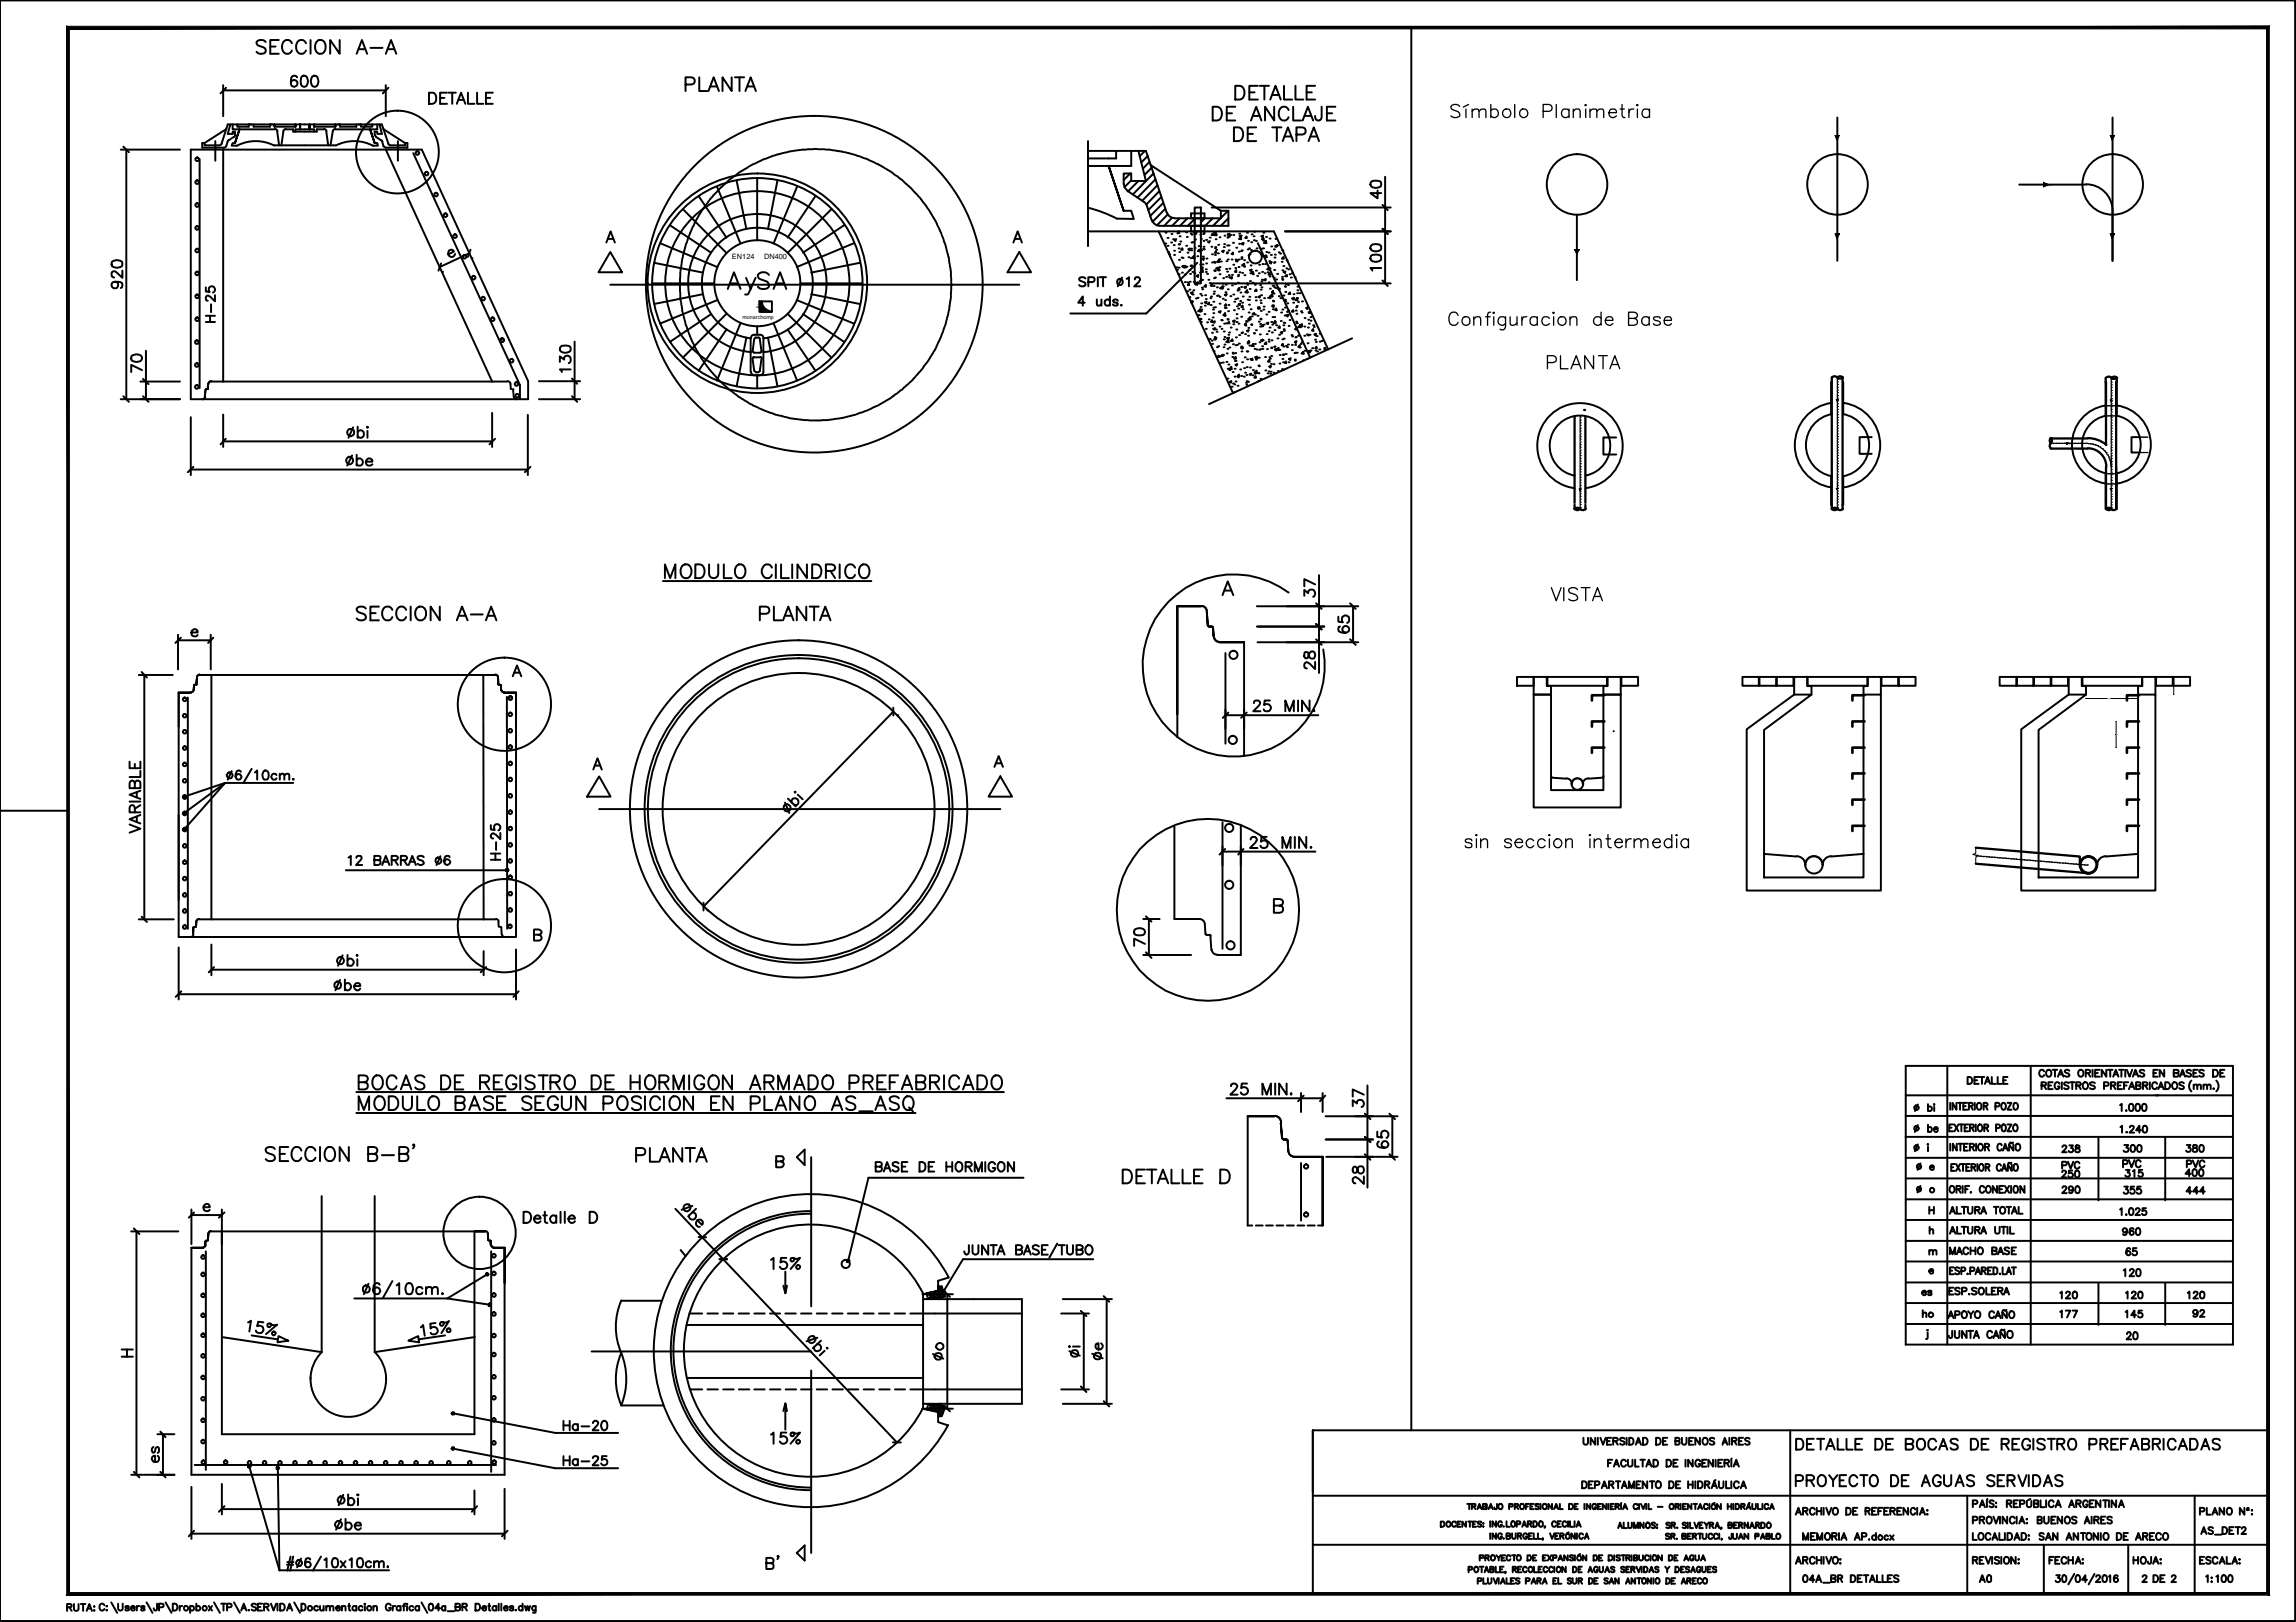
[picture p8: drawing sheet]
<svg xmlns="http://www.w3.org/2000/svg" width="297mm" height="210mm" viewBox="0 0 297 210" stroke-linecap="round" stroke-linejoin="round" font-family="sans-serif">
<defs><g id="words">
<g font-size="1">
<text x="94.7" y="33.5">EN124</text>
<text x="98.8" y="33.5">DN400</text>
</g>
<text font-size=".7" x="96.1" y="41.2">monarchomp</text>
</g></defs>
<!-- layer: DETALLE -->
<g fill="none" stroke="#000" stroke-width=".25">
<path d="M27.9 18.3v2.5M28.4 18.8h-1.9v-.3h-.3v.6h2.8M28.7 18.6l-.3 .2M28.9 19.4v30M29.3 18.9l-.3 .2M29.3 16.7l-2.8 1.8M29.5 18.3l-.2 .6M29.6 18.1l-.2 .2M29.8 16.1l-.3 1.2h.6v-.3h.3v.5M30.1 16.1v.6h5.5M30.3 17.7l-.8 .5M30.4 18.5l.6-1.8-.6 1.8"/>
<path d="M30.4 18.5h-.3l-.1 .4h.6a5.3 5.3 0 0 1 4.9-.1h3.9M30.4 17.4l-.1 .3M30.7 16.1v.3h1.5v-.3M32.8 16.1v.3h2.1v-.3M35.5 16.4v-.3v.3h2.7v-.3v.3M35.6 16.7l.2 .1 .1 .2M35.9 17l.2 1.8M36.7 17l-.3 1.8M37 16.7h.9v.3h1.5M37 16.7l-.3 .1v.2M38.8 16.1v.6v-.6v.6v-.3M39.4 16.1h-9.9l-.8 2.5"/>
<path d="M39.4 16.7h-1.2v.3M39.5 16.1h9.9l.8 2.5M39.5 16.7h1.1v.3M39.5 18.8h3.9M40 16.1v.6v-.6v.6v-.3M40.6 16.1v.3v-.3M40.6 16.4h2.8M41.9 16.7h-.9v.3h-1.5M41.9 16.7l.3 .1v.2M42.2 17l.3 1.8M43.4 16.7l-.3 .1v.2l-.3 1.8M43.4 16.4v-.3v.3"/>
<path d="M43.4 18.8a5.2 5.2 0 0 1 4.9 .1M44 16.1v.3h2.1v-.3M46.7 16.1v.3h1.5v-.3M48.5 18.5l-.6-1.8 .6 1.8M48.5 18.5h.3l.1 .4h-.7M48.5 17.4l.2 .3M48.6 17.7l.7 .5M48.8 16.1v.6h-5.5M49.1 16.1l.3 1.2h-.6v-.3h-.3v.5M49.3 18.1l.2 .2M49.4 18.3l.2 .6M49.6 16.7l2.8 1.8"/>
<path d="M49.6 18.9l.3 .2M49.9 19.4l13.8 30M50.2 18.6l.3 .2M50.5 18.8h1.9v-.3h.3v.6h-2.8M51.5 18.3v2.5M100.5 20l-.2 .1M100.9 19.9l-.3 .1M101.2 19.8l-.2 .1M101.5 19.7l-.2 .1M101.9 19.7h-.3M102.2 19.6l-.3 .1M102.3 19.6h.2"/>
<path d="M102.8 19.5h-.2M103.2 19.4l-.2 .1M103.5 19.4h-.2M103.8 19.4h-.2M103.9 19.4h.3M104.5 19.3l-.2 .1M104.6 19.3h.3M104.9 19.3h.3M105.3 19.3h.2M105.6 19.3h.2M106 19.3h.2M106.3 19.3h.2"/>
<path d="M106.6 19.3l.2 .1M107 19.4h.2M107.3 19.4h.2M107.7 19.4h.2M108 19.5h.2M108.3 19.5l.2 .1M108.6 19.6h.3M109 19.6l.2 .1M109.3 19.7h.2M109.6 19.8h.3M109.9 19.9h.3M110.3 20h.2"/>
<path d="M140.8 19.5h6.5M144.4 19.5v1h-3.6M146.3 19.5v2h-5.5M148.1 19.5l-.7 .7M84.3 36.7h8.1M84.6 34l6.3 1.3M85.4 31.5l7.4 3.1M86.7 29.1l5.3 3.6M87.9 36.8l.1 .3M88 36.2v.2M88 36.5v.3M88 37.2v.2"/>
<path d="M88 37.5v.2M88 38.5l.1 .2M88 35.2v.2M88 35.5v.2M88 37.9v.2M88 38.2v.2M88 35.8v.3M88.1 34.9v.2M88.1 38.9v.2M88.1 34.5v.2M88.1 39.2v.2M88.2 34.2l-.1 .2"/>
<path d="M88.2 39.6v.2M88.2 33.8v.3M88.2 39.8l.1 .3M88.3 33.5l-.1 .2M88.3 33.2v.2M88.3 27.1l5.7 5.6M88.4 32.9l-.1 .2M88.5 32.5l-.1 .2M88.6 32.2l-.1 .2M88.7 31.9l-.1 .2M88.8 31.6l-.1 .2M88.9 31.3l-.1 .2"/>
<path d="M89 30.9l-.1 .2M89.1 30.6l-.1 .2M89.2 30.3v.2M89.4 30l-.1 .2M89.5 29.7l-.1 .2M89.6 29.4l-.1 .2M89.8 29.1l-.1 .2M89.9 28.8l-.1 .2M90.1 28.5l-.1 .2M90.3 28.2l-.2 .2M90.4 25.4l3.6 5.3M90.4 27.9l-.1 .2"/>
<path d="M90.6 27.6l-.1 .2M90.8 27.3l-.1 .2M90.9 38.1l-6.3 1.2M91 27l-.2 .2M91.1 26.8l-.1 .1M91.4 26.5l-.2 .2M91.6 26.2l-.2 .2M91.7 26l-.1 .1M91.9 25.7l-.1 .1M92.2 25.4l-.2 .2M92.4 25.2l-.2 .1M92.6 24.9l-.1 .2"/>
<path d="M92.8 24.1l3 7.4M92.8 38.8l-7.4 3.1M92.9 24.7l-.2 .2M93.1 24.4l-.2 .2M93.3 24.2l-.1 .2M93.6 24l-.2 .1M93.9 23.8l-.2 .1M94.1 23.5l-.2 .2M94.1 37.4l.9-2.2 .8 2.2M94.3 23.3l-.2 .2M94.4 36.7h1.1M94.6 23.1l-.2 .1"/>
<path d="M94.9 22.9l-.2 .1M95.2 22.7l-.2 .1M95.3 23.3l1.3 6.3M95.4 22.5l-.2 .1M95.7 22.3l-.2 .1M96 22.1l-.2 .1M96.3 21.9l-.2 .2M96.5 36l.6 1.4 .6-1.4M96.6 21.8l-.2 .1M96.8 21.6l-.2 .1M97.1 37.4l-.3 .6-.4 .1M97.1 21.4l-.2 .1"/>
<path d="M97.4 21.3l-.2 .1M97.7 21.1l-.2 .1M98 23.1v8M98 21l-.2 .1M98.3 39h1.6v1.4h-1.6zM98.3 20.8l-.2 .1M98.6 39a1.33 1.33 0 0 0 1.3 1.3M98.6 20.7l-.2 .1M98.9 20.5l-.2 .1M99.3 20.5h-.2M99.5 35.6a.89 .89 0 0 0-1.5 0 .51 .51 0 0 0 .5 .6l.6 .2a.55 .55 0 0 1 .2 .9 1.04 1.04 0 0 1-1.3-.2M99.6 20.3l-.2 .1"/>
<path d="M99.9 20.2l-.2 .1M100.1 37.4l.8-2.2 .8 2.2M100.2 20.1l-.2 .1M100.4 36.7h1M100.6 23.3l-1.2 6.3M103.1 38.8l7.4 3.1M103.1 24.1l-3 7.4M103.5 36.7h8M104.9 38.1l6.4 1.2M105.5 25.4l-3.6 5.3M107.6 27.1l-5.7 5.6M109.2 29.1l-5.3 3.6"/>
<path d="M110.5 31.5l-7.4 3.1M110.6 20l.2 .1M110.9 20.2h.2M111.3 20.2l.2 .1M111.3 34l-6.4 1.3M111.5 20.4l.3 .1M111.9 20.5h.2M112.2 20.6l.2 .1M112.5 20.8h.2M112.8 20.9l.2 .1M113.1 21l.2 .1M113.4 21.2l.2 .1"/>
<path d="M113.7 21.3l.2 .1M114 21.5l.2 .1M114.3 21.6l.2 .2M114.6 21.8l.2 .1M114.9 22l.2 .1M115.1 22.2l.3 .1M115.4 22.4l.2 .1M115.7 22.6l.2 .1M116 22.7l.2 .2M116.2 23l.2 .1M116.5 23.2l.2 .1M116.8 23.4l.1 .1"/>
<path d="M117 23.6l.2 .2M117.3 23.8l.1 .2M117.5 24.1l.2 .1M117.8 24.3l.1 .1M118 24.5l.2 .2M118.2 24.8l.2 .1M118.4 25l.2 .2M118.7 25.2l.1 .2M118.9 25.5l.2 .2M119.1 25.8l.2 .2M119.3 26l.2 .2M119.5 26.3l.2 .2"/>
<path d="M119.8 26.6l.1 .2M119.9 26.9l.2 .1M120.1 27.1l.2 .2M120.3 27.4l.1 .2M120.5 27.7l.1 .2M120.6 28l.2 .2M120.8 28.3l.1 .2M121 28.5l.1 .3M121.2 28.8v.3M121.3 29.2l.1 .2M121.5 29.5v.2M121.6 29.8l.1 .2"/>
<path d="M121.7 30.1l.1 .2M121.8 30.4l.1 .2M122 30.7v.2M122.1 31v.3M122.2 31.3l.1 .3M122.3 31.7v.2M122.4 32v.2M122.5 32.3v.2M122.6 32.7v.2M122.6 32.9l.1 .3M122.7 33.3l.1 .2M122.8 33.6v.2"/>
<path d="M122.8 34l.1 .2M122.8 40v.2M122.9 39.6l-.1 .2M122.9 34.3v.2M122.9 39.3v.3M122.9 34.6l.1 .3M122.9 39v.2M123 34.9v.3M123 38.7v.2M123 35.3v.2M123 35.6v.2M123 38v.2"/>
<path d="M123 38.3v.2M123.1 36.6v.2M123.1 36v.2M123.1 36.3v.2M123.1 37v.2M123.1 37.3v.2M123.1 37.6l-.1 .3M123.1 36.8h.1M140.8 29.9h24l7 15.3M140.8 26.9l2.2 .7 1.5 .7h2.2l-.4-1h-.9M145.4 27.3l-2-5.8 2 5.8M145.4 23.8v-1.3h.9v.9h2l-1-3.9h1l2.7 8.1"/>
<path d="M145.4 23.8l.2 .6 .2 .2M145.8 24.7l2.2 1.4 .4 .5M146.2 22.5l-.8 .8M146.3 23.3l-.8 .9M147.3 23.4l-1.4 1.4M148.4 26.6l.6 1.9M148.5 20.2l-.8 .8M148.7 20.9l-.8 .9M148.8 21.4l9.1 5.9M149 21.7l-.9 .9M149.1 28.5a.95 .95 0 0 0 .9 .7M149.2 22.5l-2.6 2.7"/>
<path d="M149.5 23.2l-2.3 2.4M149.7 24l-1.9 2M149.9 29.9l9.6 21M150 24.7l-1.7 1.8M150.2 25.5l-1.7 1.7M150.5 26.3l-1.7 1.7M150.7 27l-1.6 1.7M151 27.6a.95 .95 0 0 0 .9 .6M151 27.8l-1.4 1.4M151.6 28.2l-1 1M152.6 28.3l-1 .9M153.6 28.3l-.9 .9"/>
<path d="M154.1 28.3v-.7h1.7v.7M154.6 26.9h.8v9.8h-.8zM154.6 28.3l-.9 .9M155.4 28.3v.9h.4v.7h-1.7v-.7M155.9 28.3l-.5 .5M156.9 28.3l-1 .9M157.9 28.3l-1 .9M157.9 27.3h1v1.9h-9M157.9 27.3v1h-6M158.9 27.3l-1 .9M158.9 28.3l-1 .9M26.5 51.3l-.1 .3-.2 .1h42.1v-2.4l-13.7-29.9h-29.9v32.3h1.5"/>
<path d="M26.6 50.4l-.1 .9M26.9 50.3v-.6v.6M26.9 50.3h.1M27.3 49.4h38.4M27.3 49.3l-.3 .2v.2M65.7 49.3l.3 .2v.2M66 49.7l.1 .6M66.4 50.3v.1M66.4 50.4l.1 1.1 .3 .2M88.3 40.2v.2M88.3 40.5l.1 .2M88.4 40.9l.1 .2"/>
<path d="M88.5 41.2l.1 .2M88.6 41.5v.2M88.7 41.8v.3M88.8 42.1l.1 .2M88.9 42.5v.2M89 42.8l.1 .2M89.1 43.1l.1 .2M89.2 43.4l.1 .2M89.4 43.7l.1 .3M89.5 44l.1 .3M89.6 44.3l.1 .2M89.8 44.6l.1 .2"/>
<path d="M89.9 44.9l.1 .2M90.1 45.3l.1 .1M90.3 45.5l.1 .2M90.4 45.8l.2 .2M90.6 46.1l.1 .2M90.8 46.4l.1 .2M91 46.7l.1 .2M91.1 47l.2 .1M91.4 47.2l.1 .2M91.6 47.5l.1 .2M91.7 47.8l.2 .1M91.9 48l.2 .2"/>
<path d="M92 40.7l-5.3 3.6M92.2 48.3l.1 .1M92.4 48.5l.2 .2M92.6 48.8l.2 .2M92.9 49l.1 .2M93.1 49.3l.2 .1M93.3 49.5l.2 .2M93.6 49.8l.2 .1M93.9 50l.1 .1M94 40.6l-5.7 5.7M94 42.6l-3.6 5.4M94.1 50.2l.1 .1"/>
<path d="M94.3 50.4l.2 .2M94.6 50.6l.2 .1M94.9 50.8l.1 .1M95.2 51l.1 .2M95.4 51.2l.2 .2M95.7 51.4l.2 .1M95.8 41.8l-3 7.4M96 51.6l.2 .1M96.3 51.8l.1 .1M96.6 52h.1M96.6 43.7l-1.3 6.3M96.8 52.1l.2 .2"/>
<path d="M97.1 52.3l.2 .1M97.1 43.7v4.4M97.2 48.1l.2 .4h.2M97.2 43.8a7.2 7.2 0 0 1-5.3-11 7.2 7.2 0 0 1 12.2 0 7.2 7.2 0 0 1-5.3 11M97.2 45.6a9 9 0 0 1-6.8-13.7 9 9 0 0 1 15.2 0 9 9 0 0 1-6.8 13.7M97.4 46.5l.2 1.5M97.4 45.4v.1l.2 .1M97.4 52.5h.2M97.5 48.6a11.9 11.9 0 0 1-9.8-18 11.9 11.9 0 0 1 20.5 0 11.9 11.9 0 0 1-9.8 18M97.5 48.6h.8M97.5 45.6h.8M97.5 46.2h.8"/>
<path d="M97.6 46.2l-.2 .1v.1M97.6 43.9l-.2 1.5M97.6 48l.2 .1M97.7 52.6l.2 .1M97.7 48.6h.5M97.8 43.7h.3M97.8 48.2h.3M97.8 43.7l-.2 .1M98 42.3v1M98 48.6v1.7M98 52.7l.2 .1M98.1 43.7l.2 .1"/>
<path d="M98.3 48l-.2 .1M98.3 43.9l.2 1.5M98.3 52.9l.3 .1M98.4 46.2l.1 .1v.1M98.5 46.5l-.2 1.5M98.5 45.4v.1l-.1 .1M98.6 53l.2 .1M98.8 43.7v4.4M98.8 43.7l-.2-.3-1.1-.1-.3 .2v.2M98.8 48.1l-.2 .4h-.2M98.9 53.1l.2 .1M99.3 53.3l.2 .1"/>
<path d="M99.4 43.7l1.2 6.3M99.6 53.4h.2M99.9 53.5l.2 .1M100.1 41.8l3 7.4M100.2 53.6l.2 .1M100.5 53.7l.3 .1M100.9 53.8h.2M101.2 53.9h.2M101.5 53.9l.2 .1M101.9 54l.2 .1M101.9 40.6l5.7 5.7M101.9 42.6l3.6 5.4"/>
<path d="M102.2 54.1l.2 .1M102.5 54.2h.2M102.8 54.2h.2M103.2 54.2l.2 .1M103.5 54.3h.2M103.8 54.3l.3 .1M103.9 40.7l5.3 3.6M104.2 54.4h.2M104.5 54.4h.2M104.9 54.4h.2M105.2 54.4h.2M105.5 54.4h.2"/>
<path d="M105.8 54.4h.3M106.4 54.4h-.2M106.5 54.4h.3M106.8 54.4h.3M107.2 54.3h.2M107.5 54.3h.2M108.1 54.2h-.2M108.4 54.2h-.2M108.8 54.1l-.3 .1M109.1 54.1h-.2M109.4 54h-.2M109.7 53.9h-.2"/>
<path d="M110.1 53.8l-.2 .1M110.4 53.7l-.2 .1M110.7 53.7h-.2M111 53.5l-.2 .1M111.3 53.4l-.2 .1M111.7 53.3l-.2 .1M112 53.2l-.2 .1M112.3 53.1h-.2M112.6 52.9l-.2 .1M112.9 52.8l-.2 .1M113.2 52.6l-.2 .1M113.5 52.5l-.2 .1"/>
<path d="M113.8 52.3l-.2 .2M114.1 52.2l-.2 .1M114.4 52l-.2 .1M114.7 51.8l-.2 .2M115 51.7l-.2 .1M115.3 51.5l-.2 .1M115.5 51.3l-.1 .1M115.8 51.1l-.2 .1M116.1 50.9l-.2 .1M116.3 50.7l-.1 .1M116.6 50.5l-.2 .1M116.8 50.3l-.1 .1"/>
<path d="M117.1 50.1l-.2 .1M117.3 49.8l-.1 .2M117.6 49.6l-.2 .2M117.9 49.4l-.2 .1M118.1 49.1l-.2 .2M118.3 48.9l-.1 .1M118.5 48.6l-.1 .2M118.8 48.4l-.2 .1M119 48.1l-.2 .2M119.2 47.9l-.1 .1M119.4 47.6l-.1 .2M119.6 47.3l-.1 .2"/>
<path d="M119.8 47l-.1 .2M120 46.8l-.1 .2M120.2 46.5l-.1 .2M120.4 46.2l-.1 .2M120.6 45.9l-.2 .2M120.7 45.6l-.1 .2M120.9 45.4l-.1 .1M121.1 45.1l-.2 .2M121.2 44.8l-.1 .1M121.3 44.5l-.1 .1M121.5 44.1l-.1 .2M121.6 43.8l-.1 .2"/>
<path d="M121.8 43.5l-.1 .2M121.9 43.2l-.1 .2M122 42.9l-.1 .2M122.1 42.6l-.1 .2M122.2 42.3l-.1 .2M122.3 41.9v.2M122.4 41.6l-.1 .2M122.5 41.3l-.1 .2M122.6 41l-.1 .2M122.7 40.7l-.1 .2M122.7 40.3v.2M152.3 78.5h3.1h-3.1"/>
<path d="M155.4 78.4a.7 .7 0 0 1 .7 .7M23.1 89.6v31.7h1.6l.1-.1 .2-.3M24.7 89.6h-1.6h1.6M25.1 89.2l-.1 .2-.3 .2M25.1 88.7v.6v-.6M25.2 88.6l-.1 .1M25.4 88.6l.1-.9-.1 .9M25.4 88.6h.1M25.8 87.3l-.3 .2v.2M27.3 87.3h-1.5h1.5M27.3 87.3v31.7M27.3 87.3h35.2"/>
<path d="M62.5 87.3h1.6h-1.6M62.5 87.3l.1 31.7M64.1 87.3l.3 .2v.2M64.5 88.6l-.1-.9 .1 .9M64.5 88.6h.1M64.7 88.6l.1 .1M64.8 88.7v.6v-.6M64.9 89.2v.2l.3 .2M65.2 89.6h1.6h-1.6M66.8 89.6v31.7h-42.1M152.3 92.4v-13.9v16.9M156.3 81l-.2-1.9 .2 1.9"/>
<path d="M156.3 80.9l.1 .2M156.4 81.1h.4h-.4M156.8 81.1l.1 .1M156.9 81.2l.1 1.2-.1-1.2M157.1 82.4a.7 .7 0 0 0 .7 .7M157.7 83.1h3.3h-3.3M161 83.1v14.7M25.1 119.9v.1M25.4 119.3l-.1 .6M25.7 119h38.4M25.8 118.9l-.4 .2v.2M64.2 118.9l.3 .2v.2"/>
<path d="M64.5 119.3v.6M64.6 119.9h.1M64.8 119.9l.1 .1M151.9 106.9v12h3.3M155.2 118.9a.7 .7 0 0 1 .7 .7M155.9 119.6l.1 1.3M160.5 106.7v16.9h-3M25 120v.9v-.9M64.9 120v.9M64.9 120.9l.1 .2 .3 .2M156 120.8l.1 .2M156.1 121h.4"/>
<path d="M156.5 121l.1 .1M156.6 121.1l.1 1.9M156.8 122.9a.7 .7 0 0 0 .7 .6M27.2 159.4h34.2M27.3 159.3l-.3 .2v.1M28.7 159.4v26.2h32.7v-26.2M41.6 154.8v20.2l-12.9-2M48.5 154.8v20.2M61.4 159.4h1.4h-1.4M62.8 159.3l.3 .2 .1 1M104.9 157.1a17.7 17.7 0 0 0-17.8 17.7 17.7 17.7 0 0 0 17.8 17.7M104.9 156.7a18.1 18.1 0 0 0-18.1 18.1 18.1 18.1 0 0 0 18.1 18"/>
<path d="M161.4 144.5h3.5h-3.5M161.4 144.5v14.1h.6M162.5 158.6h.9M163.8 158.6h.9M164.9 144.4a.83 .83 0 0 1 .8 .8M165.1 158.6h.9M165.9 147.3l-.2-2 .2 2M165.9 147.3l.2 .1M166 147.5h.4h-.4M166.4 147.5l.2 .1M166.5 158.6h.9M166.6 147.6l.1 1.3"/>
<path d="M166.7 148.9a.83 .83 0 0 0 .8 .8M167.5 149.7h3.6h-3.6M167.9 158.6h.8M169.2 158.6h.9M170.5 158.6h.6M171.1 158.6v-8.9v8.9M24.8 161.5v29.4h40.5v-29.4v4.5M26.2 161.5h-1.4h1.4M26.6 160.6l-.1 .5 .1-.5M26.6 161.1l-.2 .3h-.1M26.7 160.5l-.1 .1M26.9 160.5l.1-.8-.1 .8"/>
<path d="M26.9 160.5h.1M40.2 178.3a4.9 4.9 0 0 0 4.8 5.1 4.9 4.9 0 0 0 5-4.9M41.6 175a4.9 4.9 0 0 0-1.4 3.5M48.5 175a4.9 4.9 0 0 1 1.5 3.5M61.4 173l-12.9 2M63.2 160.5h.1M63.4 160.5l.1 .1M63.5 160.6v.5v-.5M63.5 161.1l.1 .2 .3 .1M63.8 161.5h1.5h-1.5M76.5 174.9h28.4M80.3 168.3h5.3"/>
<path d="M80.4 175.1a9.2 9.2 0 0 1 0 6.8 8.5 8.5 0 0 1 0-6.8zM80.4 168.3a8.5 8.5 0 0 0 0 6.8M88.1 161.8l.6 .7M88.8 171.5h30.6M88.9 178.3h30.5M89.2 170h1.6M89.2 179.8h1.6M91.5 179.8h1.4M91.5 170h1.4M93.6 179.8h1.3M93.6 170h1.3M95.5 170h1.4"/>
<path d="M95.6 179.8h1.3M97.6 179.8h1.3M97.6 170h1.3M99.6 179.8h1.4M99.6 170h1.3M101.6 170h1.4M101.6 179.8h1.4M103.6 179.8h1.4M103.6 170h1.4M105.7 179.8h1.3M105.7 170h1.3M107.7 170h1.3"/>
<path d="M107.7 179.8h1.4M109.7 179.8h1.3M109.7 170h1.3M111.7 179.8h1.4M111.7 170h1.3M113.7 170h1.4M113.7 179.8h1.4M115.7 170h1.4M115.8 179.8h1.3M117.8 179.8h3.1M117.8 170h14.4M119.4 168.1h12.8v13.6h-12.7"/>
<path d="M119.5 167.5a16.4 16.4 0 0 0-24.9-5.5 16.4 16.4 0 0 0-.1 25.4 16.4 16.4 0 0 0 24.9-5.1M120 167.8l-.1-.4 1.5-.3-2 .4v14.8M120 167.4l.6 .6M120.2 167.3l.7 .7M120.3 167.9l-.5 .2M120.5 167.3l.7 .7M120.7 168l-.5 .1M120.7 167.2l.8 .7M121 179.8h11.2M121 167.1l.8 .9M121.2 167.1l.8 .7M121.4 166.6l.7 .8"/>
<path d="M121.4 166.9l.8 .9M121.4 168.1h.4M121.5 167.9l-.7 .2M121.5 166.5l.5 .4M122.7 165.3l-1.3 .4v1.4v-.6h.4l.5 1.3-.5 .1M122.7 165.3a20.3 20.3 0 0 0-30.6-6.2 20.3 20.3 0 0 0-.2 31.3 20.3 20.3 0 0 0 30.8-6M80.3 181.9h5.5M119.3 182.3l2.1 .4v1.3l1.2 .5M119.8 181.7l.5 .2M120.3 181.7l.5 .1M120.6 181.8l-.6 .6M120.8 181.7l.7 .2"/>
<path d="M121 181.8l-.7 .7M121.2 181.8l-.7 .7M121.5 181.9l-.7 .7M121.8 181.9l.5 .1-.5 1.3h-.4v-.6l-1.5-.3 .1-.4M121.8 181.8l-.8 .8M122 182.9l-.4 .4M122 181.9l-.8 .8M122.1 182.4l-.7 .7M122.2 182l-.8 .9"/>
<circle cx="51.4" cy="19.7" r="5.4"/>
<circle cx="60.1" cy="33.2" r=".23"/>
<circle cx="98" cy="36.7" r="5.6"/>
<circle cx="98" cy="36.7" r="13.6"/>
<circle cx="98" cy="36.7" r="14.2"/>
<circle cx="105.3" cy="36.8" r="21.8"/>
<circle cx="65.3" cy="91.1" r="6"/>
<circle cx="65.3" cy="119.8" r="6"/>
<circle cx="103.3" cy="104.7" r="21.8"/>
<circle cx="103.3" cy="104.7" r="17.6"/>
<circle cx="103.3" cy="104.7" r="19.9"/>
<circle cx="103.3" cy="104.7" r="19.5"/>
<circle cx="109.4" cy="163.6" r=".53"/>
</g>
<!-- layer: TEXTOS -->
<g fill="none" stroke="#000" stroke-width=".25">
<path d="M34.4 5.4a.78 .78 0 0 0-1.2 0 .45 .45 0 0 0 .3 .5l.5 .2a.43 .43 0 0 1 .4 .3 .43 .43 0 0 1-.2 .5 .82 .82 0 0 1-1-.2M35 6h.6M36.1 5.2h-1.1v1.8h1.1M37.8 5.6a.65 .65 0 0 0-.8-.4 .65 .65 0 0 0-.5 .7 .78 .78 0 0 0 .2 .8 .78 .78 0 0 0 .8 .2l.3-.4M39.6 5.6a.65 .65 0 0 0-.8-.4 .65 .65 0 0 0-.5 .7 .78 .78 0 0 0 .2 .8 .78 .78 0 0 0 .8 .2l.3-.4M40.2 5.2v1.8M40.9 5.4a.66 .66 0 0 1 .8-.2 .66 .66 0 0 1 .4 .7 .78 .78 0 0 1-.1 .8 .78 .78 0 0 1-.9 .2 1.1 1.1 0 0 1-.2-1.5zM43.9 5.2v1.8l-1.2-1.8v1.8M46.1 7l.7-1.8 .7 1.8M46.4 6.4h.8M47.9 6.2h1.6M49.9 7l.7-1.8 .7 1.8"/>
<path d="M50.2 6.4h.8M55.5 12h.5a.76 .76 0 0 1 .3 1.2l-.3 .2h-.5zM56.9 12.7h.6M57.8 12h-.9v1.4h.9M58 12h1M58.5 12v1.4M59.1 13.4l.5-1.4 .6 1.4M59.3 12.9h.7M60.5 12v1.4h.9M61.7 12v1.4h.8M62.9 12.7h.5M63.8 12h-.9v1.4h.9"/>
<path d="M88.7 10.9h.8a.47 .47 0 0 0 .4-.4 .47 .47 0 0 0-.4-.5h-.8v1.8M90.5 10v1.8h1M91.7 11.8l.6-1.8 .7 1.8M91.9 11.2h.9M94.7 10v1.8l-1.2-1.8v1.8M95.1 10h1.2M95.7 10v1.8M96.4 11.8l.7-1.8 .7 1.8M96.7 11.2h.8M140.8 18.3v13.5M156.9 13.8h.6a.95 .95 0 0 1 .6 .9 .95 .95 0 0 1-.6 .9h-.6zM158.7 14.7h.7"/>
<path d="M159.6 16.5h.6a.95 .95 0 0 1 .6 .9 .95 .95 0 0 1-.6 .9h-.6zM159.8 11.1h.6a.95 .95 0 0 1 .6 .9 .95 .95 0 0 1-.6 .9h-.6zM159.8 13.8h-1.1v1.8h1.1M161.4 17.3h.7M161.6 12h.7M161.8 15.6l.7-1.8 .7 1.8M162.1 15h.8M162.5 16.5h-1.1v1.8h1.1M162.7 11.1h-1.1v1.8h1.1M163 11.1h1.2M163.6 11.1v1.8M164.3 12.9l.7-1.8 .7 1.8"/>
<path d="M164.6 16.5h1.2M164.6 12.3h.8M164.8 13.8v1.8l-1.1-1.8v1.8M165.2 16.5v1.8M165.9 18.3l.7-1.8 .7 1.8M166.1 11.1v1.8h1.1M166.2 17.7h.8M166.7 14.2a.65 .65 0 0 0-.7-.4 .65 .65 0 0 0-.6 .7 .78 .78 0 0 0 .2 .8 .78 .78 0 0 0 .9 .2l.2-.3M167.3 13.8v1.8h1M167.6 11.1v1.8h1M167.7 17.4h.8a.47 .47 0 0 0 .4-.5 .47 .47 0 0 0-.4-.4h-.8v1.8M168.5 15.6l.7-1.8 .7 1.8"/>
<path d="M168.8 15h.8M169 12h.7M169.3 18.3l.7-1.8 .6 1.8M169.5 17.7h.9M170.1 11.1h-1.1v1.8h1.1M171 13.8v1.4l-.1 .2a.41 .41 0 0 1-.7 0l-.1-.4M171.7 14.7h.6M172.8 13.8h-1.1v1.8h1.1M26.6 37.2v.5l.5 .1a.42 .42 0 0 1 .1-.7 .42 .42 0 0 1 .6 .2 .42 .42 0 0 1-.2 .6M27.3 39.4v1M27.8 38.2v.8l-.8-.8-.3 .1-.1 .2 .1 .3 .2 .1M78.4 31.4l.6-1.5 .5 1.5"/>
<path d="M78.7 30.9h.6M79 32.6l1.5 2.6h-3.1zM79 36.8h52.9M131.1 31.4l.6-1.5 .5 1.5M131.3 30.9h.7M131.9 32.6l1.5 2.6h-3.1zM140.3 39.2h-.8l.6-.8v1.2M140.4 36a.46 .46 0 0 0-.4-.1 .46 .46 0 0 0-.4 .3l.1 .1 .7 .3v.3a.54 .54 0 0 1-.8 0M140.8 36.5l.7-.1 .1-.1-.1-.4h-.7v1.2M141.9 38.7v.8l.3 .1 .3-.3M142 35.9v1.2M142.3 35.9h.8"/>
<path d="M142.5 38.7v.9M142.7 35.9v1.2M143.6 38.9a.38 .38 0 0 0-.6 0 .38 .38 0 0 0 0 .5 .38 .38 0 0 0 .6 0M143.6 38.4v1.2M144.6 38.9a.36 .36 0 0 0-.6 0l.1 .2 .5 .1v.2a.36 .36 0 0 1-.6 0M145 39.5h.1zM145.2 35.9l-.6 1.2M145.8 36.1l.2-.2v1.2M146.8 36.2l.1-.2a.38 .38 0 0 1 .6 .1l-.2 .4-.6 .6h.8M154.9 34l-6.6 6.6h-9.8M26.6 41.7h1.2M26.6 40.9h1.2"/>
<path d="M27.2 40.9v.8M174.9 43.8l-18.5 8.5M47.3 78.8a.78 .78 0 0 0-1.2 0 .45 .45 0 0 0 .4 .5l.5 .1a.43 .43 0 0 1 .3 .4 .43 .43 0 0 1-.1 .4 .82 .82 0 0 1-1.1-.2M47.9 79.3h.7M49 78.5h-1.1v1.8h1.1M50.8 78.9a.68 .68 0 0 0-.8-.4 .68 .68 0 0 0-.6 .7 .79 .79 0 0 0 .2 .8 .79 .79 0 0 0 .9 .2l.3-.3M52.5 78.9a.65 .65 0 0 0-.7-.4 .65 .65 0 0 0-.5 .7 .78 .78 0 0 0 .1 .8 .78 .78 0 0 0 .9 .2l.2-.3M53.1 78.5v1.8M53.9 78.8a.68 .68 0 0 1 .8-.3 .68 .68 0 0 1 .4 .7 .79 .79 0 0 1-.2 .8 .79 .79 0 0 1-.8 .2 1.1 1.1 0 0 1-.2-1.4zM56.9 78.5v1.8l-1.2-1.8v1.8M59.4 79.7h.8M60.9 79.5h1.5"/>
<path d="M63.1 79.7h.9M85.8 75.2h26.9M86 74.8v-1.8l.7 1.8 .7-1.8v1.8M88.2 73.3a.68 .68 0 0 1 .8-.2 .68 .68 0 0 1 .5 .6 .79 .79 0 0 1-.2 .9 .79 .79 0 0 1-.9 .1 1.1 1.1 0 0 1-.2-1.4zM90 73h.6a.95 .95 0 0 1 .6 .9 .95 .95 0 0 1-.6 .9h-.6zM91.7 73v1.3a.6 .6 0 0 0 .6 .5 .6 .6 0 0 0 .6-.5v-1.3M93.6 73v1.8h1.1M95.2 73.3a.66 .66 0 0 1 .8-.2 .66 .66 0 0 1 .4 .6 .78 .78 0 0 1-.1 .9 .78 .78 0 0 1-.9 .1 1.1 1.1 0 0 1-.2-1.4zM98.3 79.4h.8a.47 .47 0 0 0 .4-.4 .47 .47 0 0 0-.4-.5h-.8v1.8M99.9 73.5a.62 .62 0 0 0-.6-.5 .62 .62 0 0 0-.6 .5 .82 .82 0 0 0 0 1 .82 .82 0 0 0 .9 .2l.3-.3M100.1 78.5v1.8h1M100.4 73v1.8"/>
<path d="M101 73v1.8h1.1M101.6 79.7h.8M102.5 73v1.8M104.3 78.5v1.8l-1.2-1.8v1.8M104.4 73v1.8l-1.2-1.8v1.8M104.7 78.5h1.2M105.1 73h.6a.95 .95 0 0 1 .6 .9 .95 .95 0 0 1-.6 .9h-.6zM105.3 78.5v1.8M106.3 79.7h.9M106.8 73.9l1.1-.1a.41 .41 0 0 0 0-.7l-1.1-.1v1.8M107.4 73.9l.6 .9M108.6 73v1.8"/>
<path d="M110.6 73.5a.65 .65 0 0 0-.7-.5 .65 .65 0 0 0-.6 .7 .78 .78 0 0 0 .2 .9 .78 .78 0 0 0 .9 .1l.2-.3M111.3 73.3a.66 .66 0 0 1 .7-.2 .66 .66 0 0 1 .5 .6 .78 .78 0 0 1-.2 .9 .78 .78 0 0 1-.8 .1 1.1 1.1 0 0 1-.2-1.4zM158.2 77l.6-1.8 .8 1.8M158.4 76.4h.9M166.7 76.7a11.8 11.8 0 0 0-17.9 4.6 11.8 11.8 0 0 0 8.7 16.4 11.8 11.8 0 0 0 13.9-12.3l-.2-1.4M30 99.8l-.5 1.1M31.2 99.9l-.1-.1a.33 .33 0 0 0-.5 .2 .55 .55 0 0 0-.2 .5 .55 .55 0 0 0 .5 .4 .37 .37 0 0 0 .3-.4 .37 .37 0 0 0-.4-.3 .37 .37 0 0 0-.3 .3M32.6 99.5l-1.1 1.8M33 100l.3-.3v1.2M34.1 99.8a.37 .37 0 0 1 .6 .2 1.04 1.04 0 0 1-.1 .9 .39 .39 0 0 1-.6-.2 .84 .84 0 0 1 .1-.9zM59.1 80.3l.7-1.8 .7 1.8M62.9 80.3l.6-1.8 .7 1.8"/>
<path d="M66.3 87.5l.6-1.4 .5 1.4M66.5 87.1h.7M76.8 99.6l.5-1.5 .6 1.5M77 99.1h.6M101.3 80.3l.7-1.8 .7 1.8M106.1 80.3l.7-1.8 .6 1.8M128.7 99.2l.5-1.4 .6 1.4M128.9 98.8h.6M23.8 103.1l5.3-1.8-5.3 6M35.8 100.3a.37 .37 0 0 0-.6-.1 .37 .37 0 0 0 0 .6 .37 .37 0 0 0 .6-.1M36.2 100.3l.2-.2 .3 .1 .1 .7M36.2 100.1v.8"/>
<path d="M36.8 100.3l.3-.2 .3 .1v.7M37.9 100.9h.1zM37.9 101.3h-8.8l-5.3 3.9M44.7 112.6h20.9M45.1 111l.3-.2v1.1M46.1 111v-.2h.5a.25 .25 0 0 1 .2 .1 .25 .25 0 0 1-.1 .3l-.6 .7h.8M48.4 111.3h.7l.1-.2v-.3h-.8v1.1h.5l.3-.1a.32 .32 0 0 0-.3-.5M49.4 111.9l.5-1.1 .5 1.1M49.6 111.5h.6M50.7 111.3h.7a.27 .27 0 0 0 0-.5h-.7v1.1M51.1 111.3l.4 .6M51.9 111.3h.6a.27 .27 0 0 0 0-.5h-.6v1.1"/>
<path d="M52.2 111.3l.5 .6M52.9 111.9l.4-1.1 .5 1.1M53 111.5h.6M54.8 110.9a.47 .47 0 0 0-.8 .1l.2 .3a.62 .62 0 0 1 .6 .3 .45 .45 0 0 1-.3 .4 .45 .45 0 0 1-.5-.2M57 110.8l-.5 1.1M58.2 110.9a.36 .36 0 0 0-.5-.1 .9 .9 0 0 0 0 1.1 .38 .38 0 0 0 .5-.2 .38 .38 0 0 0-.2-.5 .38 .38 0 0 0-.5 .3M63.5 106.8v.5l.5 .1a.44 .44 0 0 1 0-.6 .44 .44 0 0 1 .6 0 .44 .44 0 0 1 0 .6l-.1 .1M63.5 111.3h1.2M63.5 110.5h1.2M64.1 110.5v.8M64.2 109v1M64.7 107.8v.8l-.6-.6a.34 .34 0 0 0-.5 0 .34 .34 0 0 0 .2 .5"/>
<path d="M77.5 100.5l1.5 2.6h-3.1zM77.5 104.7h51.9M129.4 100.5l1.5 2.6h-3zM164.8 117.2l1-.1a.41 .41 0 0 0 0-.7l-1-.1v1.8h.8a.47 .47 0 0 0 .4-.4 .47 .47 0 0 0-.4-.5M48.3 139.4a.66 .66 0 0 1 .8-.2 .66 .66 0 0 1 .4 .6 .83 .83 0 0 1-.8 1.2 1.06 1.06 0 0 1-.4-1.6zM51.3 139.6a.65 .65 0 0 0-.7-.4 .65 .65 0 0 0-.6 .6 .83 .83 0 0 0 .9 1.2l.4-.4M54.9 139.4a.78 .78 0 0 0-1.2 0 .55 .55 0 0 0 .4 .6l.5 .1a.43 .43 0 0 1 .3 .4 .43 .43 0 0 1-.2 .4 .82 .82 0 0 1-1-.2M57.1 139.2h.6a.98 .98 0 0 1 .6 .9 .98 .98 0 0 1-.6 .9h-.6zM59.9 139.2h-1.1v1.8h1.1M65 139.2h-1.1v1.8h1.1M66.8 139.6a.68 .68 0 0 0-.8-.4 .68 .68 0 0 0-.5 .6 .83 .83 0 0 0 .8 1.2 .58 .58 0 0 0 .5-.7h-.5M67.3 139.2v1.8"/>
<path d="M69.1 121h.6a.36 .36 0 0 0 .4-.4l-.4-.3h-.6v1.4h.6a.36 .36 0 0 0 .3-.2 .36 .36 0 0 0 0-.4l-.3-.1M69.2 139.4a.78 .78 0 0 0-1.2 0 .55 .55 0 0 0 .3 .6l.5 .1a.43 .43 0 0 1 .4 .4 .43 .43 0 0 1-.2 .4 .82 .82 0 0 1-1-.2M69.7 139.2h1.2M70.3 139.2v1.8M73.2 139.4a.66 .66 0 0 1 .7-.2 .66 .66 0 0 1 .5 .6 .83 .83 0 0 1-.9 1.2 1.06 1.06 0 0 1-.3-1.6zM76.5 139.2h.6a.98 .98 0 0 1 .7 .9 .98 .98 0 0 1-.7 .9h-.6zM79.4 139.2h-1.1v1.8h1.1M81.6 139.2v1.8M82.8 139.2v1.8M83.6 139.4a.66 .66 0 0 1 .8-.2 .66 .66 0 0 1 .4 .6 .83 .83 0 0 1-.9 1.2 1.06 1.06 0 0 1-.3-1.6zM89.2 139.2v1.8M91.1 139.6a.65 .65 0 0 0-.7-.4 .65 .65 0 0 0-.6 .6 .83 .83 0 0 0 .9 1.2 .6 .6 0 0 0 .4-.7h-.4"/>
<path d="M91.8 139.4a.66 .66 0 0 1 .8-.2 .66 .66 0 0 1 .4 .6 .83 .83 0 0 1-.8 1.2 1.06 1.06 0 0 1-.4-1.6zM94.7 139.2v1.8l-1.2-1.8v1.8M104.6 139.2h.6a.98 .98 0 0 1 .6 .9 .98 .98 0 0 1-.6 .9h-.6zM106.6 139.4a.68 .68 0 0 1 .7-.2 .68 .68 0 0 1 .5 .6 .83 .83 0 0 1-.9 1.2 1.02 1.02 0 0 1-.3-1.6zM114.6 139.2h-1.1v1.8h1.1M116.2 139.2h-1.1v1.8M122.1 139.2v1.8M124.1 139.6a.65 .65 0 0 0-.8-.4 .65 .65 0 0 0-.5 .6 .83 .83 0 0 0 .9 1.2l.4-.4M126.4 139.2h.7a.98 .98 0 0 1 .6 .9 .98 .98 0 0 1-.6 .9h-.7zM128.4 139.4a.66 .66 0 0 1 .8-.2 .66 .66 0 0 1 .4 .6 .83 .83 0 0 1-.8 1.2 1.06 1.06 0 0 1-.4-1.6zM246.5 137.9h42.4v36.1h-42.4zM251.9 137.9v36.1"/>
<path d="M254.6 139.4h.2a.47 .47 0 0 1 .4 .4 .47 .47 0 0 1-.4 .5h-.2zM255.4 139.8h.4M256 139.4h-.6v.9h.6M256.1 139.4h.6M256.4 139.4v.9M256.9 140h.4M257.7 139.4v.9h.5M258.4 139.4v.9h.6M259.2 139.8h.3M259.7 139.4h-.5v.9h.5M262.7 137.9v36.1M264.5 138.7a.33 .33 0 0 0-.4-.3 .33 .33 0 0 0-.3 .4v.2a.33 .33 0 0 0 .3 .3 .33 .33 0 0 0 .4-.2"/>
<path d="M264.8 138.6l.1-.1a.42 .42 0 0 1 .5 .4 .42 .42 0 0 1-.5 .4l-.2-.3zM265.6 138.4h.5M265.9 138.4v.9M266.2 139.3l.4-.9 .4 .9M266.4 139h.4M267.7 138.6l-.2-.2-.4 .2 .1 .2 .4 .2 .1 .1v.1l-.2 .1-.4-.1M269 138.5a.42 .42 0 0 1 .6 .4 .42 .42 0 0 1-.6 .4l-.1-.3v-.2zM269.8 138.9l.5-.1 .1-.1v-.2l-.6-.1v.9M270.1 138.9l.3 .4M270.7 138.4v.9M271.1 138.9h.3M271.7 138.4h-.6v.9h.6"/>
<path d="M272.5 138.4v.9l-.6-.9v.9M272.7 138.4h.6M273 138.4v.9M273.4 139.3l.3-.9 .4 .9M273.5 139h.4M274.2 138.4h.5M274.4 138.4v.9M275 138.4v.9M275.2 138.4l.3 .9 .3-.9M275.9 139.3l.4-.9 .3 .9M276.1 139h.4M277.4 138.6l-.2-.2-.4 .2 .1 .2 .4 .2 .1 .1v.1l-.2 .1-.4-.1"/>
<path d="M278.6 138.9h.3M279.1 138.4h-.5v.9h.5M280 138.4v.9l-.6-.9v.9M281.2 138.9l.6-.1 .1-.2-.3-.2h-.4v.9l.6-.1 .1-.2-.3-.1M282 139.3l.4-.9 .3 .9M282.2 139h.4M283.5 138.6l-.2-.2-.4 .2 .1 .2 .4 .2 .1 .1v.1l-.2 .1-.4-.1M283.5 139.8a.97 .97 0 0 0 0 1.4M283.8 138.9h.3M284.3 138.4h-.5v.9h.5M285.1 138.6l-.2-.2-.4 .2 .1 .2 .4 .2 .1 .1v.1l-.2 .1-.4-.1M286.3 138.4h.3a.47 .47 0 0 1 .3 .5 .47 .47 0 0 1-.3 .4h-.3z"/>
<path d="M286.7 139.8a.97 .97 0 0 1 0 1.4M287.2 138.9h.4M287.8 138.4h-.6v.9h.6M35.6 148.7a.78 .78 0 0 0-1.2 0 .47 .47 0 0 0 .3 .5l.5 .2a.43 .43 0 0 1 .3 .3 .43 .43 0 0 1-.1 .5 .82 .82 0 0 1-1-.2M36.2 149.3h.7M37.3 148.4h-1.1v1.9h1.1M39 148.9a.6 .6 0 0 0-.6-.5 .6 .6 0 0 0-.6 .5 .89 .89 0 0 0 .8 1.4l.4-.5M40.8 148.9a.67 .67 0 0 0-.8-.5 .67 .67 0 0 0-.5 .8 .78 .78 0 0 0 .2 .8 .78 .78 0 0 0 .8 .2l.3-.4M41.4 148.4v1.9M42.2 148.7a.66 .66 0 0 1 .7-.2 .66 .66 0 0 1 .4 .7 .78 .78 0 0 1-.1 .8 .78 .78 0 0 1-.9 .2 1.15 1.15 0 0 1-.1-1.5zM45.1 148.4v1.9l-1.2-1.9v1.9M46.1 144h72.3"/>
<path d="M46.1 141.3h83.8M46.4 143.7v-1.8l.7 1.8 .7-1.8v1.8M46.4 140.1h.8a.47 .47 0 0 0 .3-.8l-.3-.1h-.8v1.8h.8a.47 .47 0 0 0 .4-.5 .47 .47 0 0 0-.4-.4M47.6 149.3l1-.1a.45 .45 0 0 0 0-.7l-1-.1v1.9h.8a.47 .47 0 0 0 .4-.5 .47 .47 0 0 0-.4-.5M48.6 142.1a.66 .66 0 0 1 .7-.2 .66 .66 0 0 1 .5 .7 .78 .78 0 0 1-.2 .8 .78 .78 0 0 1-.8 .2 1.1 1.1 0 0 1-.2-1.5zM49.4 149.5h1.6M50.3 141.9h.6a.93 .93 0 0 1 .6 .9 .93 .93 0 0 1-.6 .9h-.6zM51.6 149.3l1.1-.1a.45 .45 0 0 0 0-.7l-1.1-.1v1.9h.8a.47 .47 0 0 0 .4-.5 .47 .47 0 0 0-.4-.5M51.9 141l.6-1.8 .7 1.8M52.1 141.9v1.2a.6 .6 0 0 0 .6 .6 .6 .6 0 0 0 .6-.6v-1.2M52.1 140.4h.9M53.6 148.2l-.1 .1-.1-.1 .1-.1a.33 .33 0 0 1-.1 .5"/>
<path d="M54 141.9v1.8h1M55.6 142.1a.68 .68 0 0 1 .7-.2 .68 .68 0 0 1 .5 .7 .79 .79 0 0 1-.2 .8 .79 .79 0 0 1-.8 .2 1.1 1.1 0 0 1-.2-1.5zM58.8 140.1h.7M58.9 142.7l1-.1a.41 .41 0 0 0 0-.6l-1-.1v1.8h.8a.47 .47 0 0 0 .4-.5 .47 .47 0 0 0-.4-.5M60.7 143.7l.7-1.8 .7 1.8M61 143.1h.8M62.1 140.1h.8a.47 .47 0 0 0 .3-.8l-.3-.1h-.8v1.8M62.7 140.1l.6 .9M63.8 142.1a.78 .78 0 0 0-1.2 0 .45 .45 0 0 0 .3 .5l.6 .2a.43 .43 0 0 1 .3 .3 .43 .43 0 0 1-.2 .5 .82 .82 0 0 1-1-.2M63.9 140.1h.7M64.3 142.7h.7M65.4 141.9h-1.1v1.8h1.1"/>
<path d="M67.7 156.8h.5a.78 .78 0 0 1 .5 .7 .78 .78 0 0 1-.5 .8h-.5zM68.7 142.1a.78 .78 0 0 0-1.1 0 .45 .45 0 0 0 .3 .5l.5 .2a.43 .43 0 0 1 .3 .3 .43 .43 0 0 1-.1 .5 .82 .82 0 0 1-1-.2M69.1 157.7h.8a.45 .45 0 0 0-.6-.4 .45 .45 0 0 0-.1 .7 .44 .44 0 0 0 .7 0M69.3 142.7h.6M70.3 157.3h.4M70.4 141.9h-1.1v1.8h1.1M70.5 156.8v1.4l.3 .1M71.2 140.1h.8a.47 .47 0 0 0 .3-.8l-.3-.1h-.8v1.8M71.8 140.1l.6 .9M72 157.5a.45 .45 0 0 0-.7-.1 .45 .45 0 0 0 0 .7 .45 .45 0 0 0 .7-.1M72 157.3v1M72.2 142.3a.64 .64 0 0 0-1-.3 1.03 1.03 0 0 0 .2 1.7 .65 .65 0 0 0 .8-.5v-.2h-.4"/>
<path d="M72.5 156.8v1.5M72.7 141.9v1.2a.6 .6 0 0 0 .6 .6 .6 .6 0 0 0 .6-.6v-1.2M73.1 156.8v1.5M73.5 157.7h.9a.45 .45 0 0 0-.6-.4 .45 .45 0 0 0-.2 .7 .43 .43 0 0 0 .8 0M75.7 141.9v1.8l-1.2-1.8v1.8M76.3 156.8h.5a.75 .75 0 0 1 .5 .7 .75 .75 0 0 1-.5 .8h-.5zM78.1 142.8h.7a.47 .47 0 0 0 .5-.5 .47 .47 0 0 0-.5-.4h-.7v1.8M78.3 140.1h.7M80 142.1a.66 .66 0 0 1 .8-.2 .66 .66 0 0 1 .4 .7 .78 .78 0 0 1-.2 .8 .78 .78 0 0 1-.8 .2 1.1 1.1 0 0 1-.2-1.5zM81.6 140.1h1.2M82.3 149.5h.8a.47 .47 0 0 0 .4-.5 .47 .47 0 0 0-.4-.4h-.8v1.7M82.9 142.1a.78 .78 0 0 0-1.2 0 .45 .45 0 0 0 .4 .5l.5 .2a.43 .43 0 0 1 .3 .3 .43 .43 0 0 1-.1 .5 .82 .82 0 0 1-1.1-.2"/>
<path d="M83.4 141.9v1.8M84.1 148.6v1.7h1M85.3 150.3l.7-1.7 .7 1.7M85.3 140.1h.8a.47 .47 0 0 0 .3-.8l-.3-.1h-.8v1.8M85.4 142.3a.65 .65 0 0 0-.8-.4 .65 .65 0 0 0-.5 .7 .78 .78 0 0 0 .2 .8 .78 .78 0 0 0 .8 .2l.3-.4M85.6 149.7h.8M85.9 141.9v1.8M85.9 140.1l.6 .9M86.8 142.1a.66 .66 0 0 1 .7-.2 .66 .66 0 0 1 .5 .7 .78 .78 0 0 1-.2 .8 .78 .78 0 0 1-.8 .2 1.1 1.1 0 0 1-.2-1.5zM87.1 141v-1.8l.7 1.8 .7-1.8v1.8M88.3 148.6v1.7l-1.2-1.7v1.7M88.7 148.6h1.2"/>
<path d="M89.3 148.6v1.7M89.7 141.9v1.8l-1.2-1.8v1.8M90.1 150.3l.7-1.7 .6 1.7M90.3 149.7h.9M92 142.7h.7M93.1 141.9h-1.1v1.8h1.1M94.8 141.9v1.8l-1.2-1.8v1.8M97 141l.7-1.8 .7 1.8M97.1 142.8h.8a.47 .47 0 0 0 .4-.5 .47 .47 0 0 0-.4-.4h-.8v1.8M97.3 140.4h.8M98.9 141.9v1.8h1M98.9 140.1h.8a.47 .47 0 0 0 .3-.8l-.3-.1h-.8v1.8"/>
<path d="M99.5 140.1l.6 .9M100.3 143.7l.7-1.8 .7 1.8M100.4 150.3l.9-.1a.33 .33 0 0 0 0-.5l-.9-.1v1.5h.6a.38 .38 0 0 0 .4-.3 .38 .38 0 0 0-.1-.4l-.3-.1M100.6 143.1h.8M100.7 141v-1.8l.6 1.8 .8-1.8v1.8M102.7 141l.7-1.8 .7 1.8M103 140.4h.8M103.1 149.7l1-.9v2zM103.4 141.9v1.8l-1.2-1.8v1.8M104.3 142.1a.66 .66 0 0 1 .7-.2 .66 .66 0 0 1 .5 .7 .78 .78 0 0 1-.2 .8 .78 .78 0 0 1-.9 .2 1.1 1.1 0 0 1-.1-1.5zM104.9 149.7v19.4M107.6 143.7l.7-1.8 .7 1.8"/>
<path d="M107.9 143.1h.8M109.9 140.1h.8a.49 .49 0 0 0 .4-.4 .49 .49 0 0 0-.4-.5h-.8v1.8M110.7 142.1a.78 .78 0 0 0-1.2 0 .45 .45 0 0 0 .3 .5l.5 .2a.43 .43 0 0 1 .3 .3 .43 .43 0 0 1-.1 .5 .82 .82 0 0 1-1-.2M111.2 143.8h1.7M111.7 140.1h.8a.47 .47 0 0 0 .3-.8l-.3-.1h-.8v1.8M112.3 140.1l.6 .9M113.2 143.7l.7-1.8 .7 1.8M113.3 151l.7-.1 .1-.2-.1-.2-.2-.1h-.5v1.2h.5l.2-.1v-.4l-.2-.1M113.5 143.1h.8M113.5 140.1h.7M114.3 151.6l.5-1.2 .4 1.2M114.5 151.2h.6"/>
<path d="M115.1 140.1h.7M116.2 150.6a.48 .48 0 0 0-.7 0 .25 .25 0 0 0 .2 .3l.5 .2v.3a.43 .43 0 0 1-.7 0M116.3 142.1a.78 .78 0 0 0-1.2 0 .45 .45 0 0 0 .3 .5l.6 .2a.43 .43 0 0 1 .3 .3 .43 .43 0 0 1-.2 .5 .82 .82 0 0 1-1-.2M116.7 141l.6-1.8 .7 1.8M116.7 151h.4M116.9 140.4h.9M117 142.1a.66 .66 0 0 1 .8-.2 .66 .66 0 0 1 .4 .7 .78 .78 0 0 1-.2 .8 .78 .78 0 0 1-.8 .2 1.1 1.1 0 0 1-.2-1.5zM117.4 150.4h-.7v1.2h.7M117.6 143.3l.5 .5M118.5 140.1h.8a.47 .47 0 0 0 .3-.8l-.3-.1h-.8v1.8h.8a.47 .47 0 0 0 .4-.5 .47 .47 0 0 0-.4-.4M119 150.4a.63 .63 0 0 1 .7 .6 .63 .63 0 0 1-.7 .6zM120.1 151h.5"/>
<path d="M120.3 140.1h.8a.47 .47 0 0 0 .3-.8l-.3-.1h-.8v1.8M120.9 150.4h-.8v1.2h.8M120.9 140.1l.6 .9M122.4 151h.8M122.4 150.4v1.2M123.2 150.4v1.2M123.7 150.6l.1-.1a.44 .44 0 0 1 .7 .3 .56 .56 0 0 1-.5 .8l-.2-.1a.74 .74 0 0 1-.1-.9zM124.6 141l.7-1.8 .6 1.8M124.8 140.4h.9M124.9 151h.5l.2-.2 .1-.2-.3-.2h-.5v1.2M125.3 151l.4 .6M126.1 151.6v-1.2l.5 1.2 .4-1.2v1.2"/>
<path d="M127.5 150.4v1.2M128.7 150.7a.43 .43 0 0 0-.5-.3 .43 .43 0 0 0-.3 .4 .56 .56 0 0 0 .5 .8 .42 .42 0 0 0 .3-.5h-.3M129.2 150.6l.1-.1a.44 .44 0 0 1 .7 .3 .56 .56 0 0 1-.6 .8l-.1-.1a.74 .74 0 0 1-.1-.9zM131.2 150.4v1.2l-.8-1.2v1.2M132.4 152.4h-20l-2.7 10.8M145.2 151.4h.6a.95 .95 0 0 1 .7 .8 .95 .95 0 0 1-.7 .9h-.6zM147 152.2h.7M148.1 151.4h-1.1v1.7h1.1M148.4 151.4h1.2M149 151.4v1.7M149.8 153.1l.7-1.7 .6 1.7M150 152.5h.9"/>
<path d="M151.6 151.4v1.7h1M153 151.4v1.7h1.1M154.5 152.2h.7M155.6 151.4h-1.1v1.7h1.1M157.9 151.4h.6a.93 .93 0 0 1 .6 .8 .93 .93 0 0 1-.6 .9h-.6zM246.5 157.9h5.4M246.5 155.2h5.4M246.5 152.5h5.4M246.5 149.8h5.4M246.5 147.1h5.4M246.5 144.4h5.4M246.5 141.7h42.4"/>
<path d="M248.1 148.1l-.4 .9M248.1 142.9l-.4 .9M248.1 145.6l-.4 .9M248.5 150.6l-.4 .8M248.5 153.5l-.4 .8M249.4 148.1h.1M249.4 143.3a.28 .28 0 0 1 .4 0 .28 .28 0 0 1 0 .4 .28 .28 0 0 1-.4 0M249.4 146a.28 .28 0 0 1 .4-.1 .28 .28 0 0 1 0 .5 .28 .28 0 0 1-.4-.1M249.4 142.9v.9M249.4 145.6v.9M249.4 148.4v.6M249.6 156.2v.9"/>
<path d="M249.6 156.6h.6M249.6 159.2l.3-.1h.2v.6M249.6 158.8v.9M249.7 151.1h.5a.28 .28 0 0 0-.3-.3 .28 .28 0 0 0-.3 .3 .28 .28 0 0 0 .3 .3l.3-.1M250.2 146.1h.5a.27 .27 0 0 0-.4-.2 .27 .27 0 0 0-.1 .4l.2 .2 .2-.1 .1-.1M250.2 156.2v.9M250.2 142.9v.1zM250.2 143.2v.6M252 157.9h36.9M252 155.2h36.9M252 152.5h36.9M252 149.8h36.9"/>
<path d="M252 147.1h36.9M252 144.4h36.9M252.2 145.9h.3M252.3 159.7l.3-.9 .4 .9M252.3 157.1l.3-.9 .3 .9M252.3 153.6l.1-.1a.41 .41 0 0 1 .5 .4 .41 .41 0 0 1-.5 .4l-.2-.3zM252.3 142.7v.9M252.3 148v.9M252.4 159.4h.4M252.4 156.8h.4M252.4 151.1h.3M252.7 145.5h-.5v.9h.5"/>
<path d="M252.9 145.5l.5 .9M252.9 150.6h-.5v.9h.5M253.1 150.6l.5 .9M253.1 153.9h.5l.1-.2-.1-.1-.5-.1v.9M253.1 142.7v.9l-.5-.9v.9M253.2 156.2v.9h.5M253.2 148v.9l-.6-.9v.9M253.2 158.8v.9h.5M253.3 142.7h.5M253.4 153.9l.3 .5M253.4 148h.5M253.4 145.5l-.5 .9"/>
<path d="M253.5 145.5h.5M253.6 150.6l-.5 .9M253.6 142.7v.9M253.6 148v.9M253.7 150.6h.5M253.7 145.5v.9M253.8 158.8h.6M253.8 156.2h.6M253.9 153.5v.9M254 150.6v.9M254 143.1h.3M254.1 156.2v.9"/>
<path d="M254.1 158.8v.9M254.1 148.4h.3M254.2 145.9h.3M254.3 153.9h.3M254.4 151.1h.3M254.5 142.7h-.5v.9h.5M254.6 158.8v.6l.2 .3 .3-.2 .1-.7M254.6 156.2v.6l.2 .3 .3-.2 .1-.7M254.6 148h-.5v.9h.5M254.6 145.5h-.4v.9h.4M254.7 143.1h.4l.1-.1v-.2l-.5-.1v.9M254.8 153.5h-.5v.9"/>
<path d="M254.8 150.6h-.4v.9h.4M254.8 148.4h.5l.1-.1v-.2l-.6-.1v.9M254.8 145.9h.5l.1-.3-.6-.1v.9M254.9 154.3h.1zM255 143.1l.2 .5M255.1 151.1l.4-.1 .1-.1-.1-.2-.4-.1v.9M255.1 148.4l.3 .5M255.1 145.9l.3 .5M255.3 151.1l.3 .4M255.5 142.7v.9M255.5 159.2l.5-.1 .1-.1v-.2h-.6v.9M255.5 156.6h.5l.1-.2v-.1l-.6-.1v.9"/>
<path d="M255.6 145.5v.9M255.7 148v.9M255.8 142.8l.2-.1a.46 .46 0 0 1 .3 .5 .46 .46 0 0 1-.3 .4l-.3-.3zM255.8 159.2l.3 .5M255.8 156.6l.3 .5M255.8 150.6v.9M256 148.1h.1a.41 .41 0 0 1 .5 .4 .41 .41 0 0 1-.5 .4l-.2-.3zM256 145.6l.1-.1a.49 .49 0 0 1 .4 .4 .49 .49 0 0 1-.2 .5 .42 .42 0 0 1-.5-.2 .42 .42 0 0 1 .1-.6zM256.1 150.8l.2-.2a.46 .46 0 0 1 .3 .5 .46 .46 0 0 1-.3 .4l-.3-.3zM256.3 159.7l.3-.9 .4 .9M256.3 157.1l.3-.9 .4 .9M256.4 159.4h.4"/>
<path d="M256.4 156.8h.4M256.6 143.1h.4l.1-.1v-.2l-.5-.1v.9M256.7 153.7a.3 .3 0 0 0-.3-.2 .3 .3 0 0 0-.3 .3v.2a.3 .3 0 0 0 .3 .4 .3 .3 0 0 0 .3-.3M256.7 145.9h.4l.1-.1v-.2l-.5-.1v.9M256.8 148.4h.5v-.1v-.2l-.5-.1v.9M256.8 140.3l.3-.9 .4 .9M256.9 151.1l.4-.1 .1-.1-.1-.2-.4-.1v.9M256.9 143.1l.2 .5M257 145.9l.2 .5M257 153.6l.1-.1a.41 .41 0 0 1 .5 .4 .41 .41 0 0 1-.5 .4l-.2-.3zM257.1 148.4l.2 .5M257.1 151.1l.3 .4"/>
<path d="M257.9 156.2h.7M258.1 158.8v.6l.3 .3 .3-.2v-.7M258.1 143.2l.5-.1 .1-.1v-.2l-.6-.1v.9M258.2 146l.5-.1v-.1v-.2l-.5-.1v.9M258.2 156.2v.9M258.4 153.5v.9l-.6-.9v.9M258.7 153.9h.3M258.8 156.3l.1-.1a.42 .42 0 0 1 .5 .4 .42 .42 0 0 1-.5 .4l-.2-.3zM258.9 150.8a.28 .28 0 0 0-.4-.2 .28 .28 0 0 0-.2 .4v.2a.28 .28 0 0 0 .2 .3 .28 .28 0 0 0 .4-.2M258.9 158.8h.6M259 148.2a.28 .28 0 0 0-.4-.2 .28 .28 0 0 0-.2 .4v.2a.28 .28 0 0 0 .2 .3 .28 .28 0 0 0 .4-.2M259 151.5l.3-.9 .3 .9"/>
<path d="M259 142.8a.42 .42 0 0 1 .5 .2 .42 .42 0 0 1-.1 .5l-.1 .1a.49 .49 0 0 1-.4-.3 .49 .49 0 0 1 .1-.5zM259.1 145.6l.1-.1a.46 .46 0 0 1 .3 .5 .46 .46 0 0 1-.3 .4 .59 .59 0 0 1-.1-.8zM259.1 148.9l.3-.9 .4 .9M259.1 151.2h.4M259.2 153.5h-.5v.9h.5M259.2 158.8v.9M259.2 148.6h.4M259.4 153.5l.5 .9M259.6 156.2h.6M259.7 142.7h.5l-.5 .9h.5M259.7 145.5h.5l-.5 .9h.5M259.7 158.8v.9"/>
<path d="M259.9 156.2v.9M259.9 153.5l-.5 .9M260.1 158.8v.9h.5M260.2 153.5v.9M260.2 150.5l-.1 .1-.2-.1-.1 .1M260.3 157.1l.3-.9 .3 .9M260.3 150.7v.8l-.5-.8v.8M260.4 156.8h.4M260.4 147.8l-.1 .2-.2-.2-.1 .2M260.5 148.1v.8l-.6-.8v.8M260.5 142.8h.1a.41 .41 0 0 1 .5 .4 .41 .41 0 0 1-.5 .4l-.1-.3zM260.5 145.6l.2-.1a.46 .46 0 0 1 .3 .5 .46 .46 0 0 1-.3 .4l-.3-.3z"/>
<path d="M260.6 150.8l.1-.2a.46 .46 0 0 1 .4 .5 .46 .46 0 0 1-.4 .4l-.2-.2zM260.6 153.5h.1a.49 .49 0 0 1 .4 .3 .49 .49 0 0 1-.2 .5 .42 .42 0 0 1-.4-.2 .42 .42 0 0 1 .1-.5zM260.8 148.1h.1a.42 .42 0 0 1 .5 .2 .42 .42 0 0 1-.1 .5l-.1 .1a.46 .46 0 0 1-.5-.3 .46 .46 0 0 1 .1-.5zM261.2 156.2v.9h.5M261.9 153.5v.9l-.5-.9v.9M264.1 140.5l.5-.1 .1-.1v-.2h-.6v.8M264.4 140.5l.3 .4M265 140.5h.3M265.6 140.1h-.6v.8h.6M266.4 140.3a.33 .33 0 0 0-.3-.2 .33 .33 0 0 0-.3 .3v.2a.32 .32 0 0 0 .3 .3 .32 .32 0 0 0 .3-.3h-.2M266.7 140.1v.8M266.8 150.8h.5l.1-.2-.1-.2-.5-.1v.9"/>
<path d="M266.8 151.7l.2-.2h.1l.2 .2-.1 .2-.5 .5h.6M266.8 153.7l.2-.2 .3 .1v.1l-.1 .3-.4 .4h.6M266.8 148.4l.2-.2 .3 .1v.1l-.1 .3-.4 .4h.6M267.5 150.3l.4 .9 .3-.9M267.6 140.2l-.2-.1-.4 .1 .1 .2 .4 .2 .1 .1v.1l-.2 .1-.4-.1M267.7 148.2h.5l-.3 .4a.3 .3 0 0 1 .2 .4 .3 .3 0 0 1-.5-.1M267.8 140.1h.6M268.1 151.5h-.4l-.1 .4a.31 .31 0 0 1 .5 0 .31 .31 0 0 1-.1 .4 .31 .31 0 0 1-.4-.1M268.1 140.1v.8M268.2 153.8a.28 .28 0 0 1-.4 .2 .28 .28 0 0 1-.1-.4 .28 .28 0 0 1 .4 0l.1 .2a.42 .42 0 0 1-.4 .6l-.1-.1M268.6 151.5a.29 .29 0 0 1 .4 .2v.2a.38 .38 0 0 1-.3 .5 .57 .57 0 0 1-.1-.9zM268.6 148.3v.2l.3 .1 .2 .2a.3 .3 0 0 1-.3 .3 .3 .3 0 0 1-.3-.3l.1-.2 .4-.1v-.1a.33 .33 0 0 0-.4-.1z"/>
<path d="M268.6 153.6a.29 .29 0 0 1 .4 .1l.1 .2a.38 .38 0 0 1-.4 .5 .57 .57 0 0 1-.1-.8zM268.6 140.5l.5-.1 .1-.1v-.2h-.6v.8M268.9 140.5l.3 .4M269 150.6a.33 .33 0 0 0-.3-.3 .33 .33 0 0 0-.3 .4v.2a.33 .33 0 0 0 .3 .3 .33 .33 0 0 0 .3-.2M269.5 140.2l.1-.1a.42 .42 0 0 1 .5 .4 .42 .42 0 0 1-.5 .4l-.1-.3zM271 140.2l-.2-.1-.4 .1 .1 .2 .5 .2v.2l-.1 .1h-.3l-.2-.1M271.5 147.2v8.1M272.2 140.5h.5l.1-.2v-.2h-.6v.8M273.1 140.5l.5-.1 .1-.1-.1-.2h-.5v.8M273.4 140.5l.3 .4M274 140.5h.3M274.3 156.5l.2-.1v.8"/>
<path d="M274.3 143l.2-.2v1M274.3 145.9l.2-.2v.9M274.5 140.1h-.5v.8h.5M274.7 150.6h.3a.26 .26 0 0 0 .3-.2 .26 .26 0 0 0-.3-.3h-.3v1M274.8 140.5h.3M274.8 153.6h.5l-.3 .3a.31 .31 0 0 1 .3 .5 .31 .31 0 0 1-.6-.1M274.8 148.2h.5l-.2 .3a.28 .28 0 0 1 .3 .3 .28 .28 0 0 1-.3 .3l-.3-.1-.1-.1M275 157.2h.1zM275 151.4h.5l-.2 .3a.3 .3 0 0 1 .2 .5 .3 .3 0 0 1-.5-.1M275.1 146.5h.1zM275.1 143.7v.1zM275.2 159.2a.28 .28 0 0 1-.4 .3 .28 .28 0 0 1-.1-.5 .28 .28 0 0 1 .4 .1l.1 .1a.42 .42 0 0 1-.4 .6l-.1-.1"/>
<path d="M275.3 140.1h-.5v.8M275.4 150.1l.4 1 .3-1M275.4 140.9l.4-.8 .3 .8M275.5 145.9l.2-.2h.2l.2 .2-.2 .2-.4 .5h.6M275.5 156.4a.29 .29 0 0 1 .5 .1v.2a.38 .38 0 0 1-.3 .5 .57 .57 0 0 1-.2-.8zM275.5 142.9a.29 .29 0 0 1 .5 .1v.3a.38 .38 0 0 1-.3 .5 .61 .61 0 0 1-.2-.9zM275.5 140.6h.5M275.8 148.2a.29 .29 0 0 1 .4 .2v.2a.38 .38 0 0 1-.3 .5 .57 .57 0 0 1-.1-.9zM275.9 151.6l.2-.2v.9M276 159.1v-.1a.29 .29 0 0 0-.5 .1 .52 .52 0 0 0 .3 .7 .28 .28 0 0 0 .3-.2 .28 .28 0 0 0-.3-.3 .28 .28 0 0 0-.3 .2M276.1 153.6h-.4l-.1 .4a.31 .31 0 0 1 .5 0 .31 .31 0 0 1-.1 .4 .31 .31 0 0 1-.4-.1M276.3 156.6l.2-.2h.1l.2 .1-.1 .3-.4 .4h.6"/>
<path d="M276.4 140.5l.5-.1v-.1v-.2h-.5v.8h.5v-.3l-.2-.1M276.4 142.9a.29 .29 0 0 1 .4 .1l.1 .3a.38 .38 0 0 1-.4 .5 .61 .61 0 0 1-.1-.9zM276.4 159a.29 .29 0 0 1 .5 .1v.2a.38 .38 0 0 1-.3 .5 .57 .57 0 0 1-.2-.8zM276.6 148.2a.29 .29 0 0 1 .4 .2l.1 .2a.38 .38 0 0 1-.4 .5 .57 .57 0 0 1-.1-.9zM276.9 150.3a.33 .33 0 0 0-.4-.2 .33 .33 0 0 0-.2 .4v.2a.33 .33 0 0 0 .3 .4 .33 .33 0 0 0 .3-.3M276.9 153.6h-.4v.4a.31 .31 0 0 1 .5 0 .31 .31 0 0 1-.1 .4 .31 .31 0 0 1-.5-.1M277 146.3h-.6l.4-.6v.9M277.2 151.4h-.5v.4a.31 .31 0 0 1 .5 0 .31 .31 0 0 1-.1 .4 .31 .31 0 0 1-.5-.1M277.2 140.5l.5-.1 .1-.1v-.2h-.6v.8M277.2 142.9a.29 .29 0 0 1 .5 .1v.3a.38 .38 0 0 1-.3 .5 .61 .61 0 0 1-.2-.9zM277.3 145.7a.29 .29 0 0 1 .4 .2l.1 .2a.38 .38 0 0 1-.3 .5 .57 .57 0 0 1-.2-.9zM277.5 140.5l.3 .4"/>
<path d="M277.6 156.4h-.4v.3a.31 .31 0 0 1 .4 0 .31 .31 0 0 1 0 .5 .31 .31 0 0 1-.5-.1M278.1 140.1v.8M279.1 140.3a.33 .33 0 0 0-.4-.2 .33 .33 0 0 0-.3 .3v.2a.33 .33 0 0 0 .3 .3 .33 .33 0 0 0 .4-.2M279.2 140.9l.4-.8 .3 .8M279.4 140.6h.4M280.1 140.1h.3a.46 .46 0 0 1 .4 .4 .46 .46 0 0 1-.4 .4h-.3zM280.1 147.2v8.1M281.1 140.2l.1-.1a.42 .42 0 0 1 .5 .4 .42 .42 0 0 1-.5 .4l-.2-.3zM282.5 140.2l-.2-.1-.4 .1 .1 .2 .4 .2 .1 .1v.1l-.2 .1-.4-.1M282.9 150.6h.5l.1-.1v-.2l-.6-.1v.9M282.9 148.2h.5l-.3 .3a.3 .3 0 0 1 .2 .5 .3 .3 0 0 1-.5-.1M283.4 151.9h-.7l.5-.6v.9"/>
<path d="M283.5 154.2h-.6l.4-.6v.9M283.7 150.2l.4 .9 .3-.9M283.8 151.4a.29 .29 0 0 1 .4 .1v.2a.38 .38 0 0 1-.3 .5 .57 .57 0 0 1-.1-.8zM283.8 148.2v.3l.3 .1 .2 .2a.3 .3 0 0 1-.3 .3 .3 .3 0 0 1-.3-.3l.1-.2 .4-.1v-.2a.33 .33 0 0 0-.4-.1zM283.8 140.5l.2-.2 .2 .1 .1 .5M283.8 140.3v.6M284.3 140.5l.2-.2 .2 .1v.5M284.4 154.2h-.7l.5-.6v.9M284.6 151.4a.29 .29 0 0 1 .4 .1l.1 .2a.38 .38 0 0 1-.4 .5 .57 .57 0 0 1-.1-.8zM284.6 148.2a.29 .29 0 0 1 .5 .2v.2a.38 .38 0 0 1-.3 .5 .57 .57 0 0 1-.2-.9zM285.1 140.5l.2-.2 .2 .1v.5M285.1 140.3v.6"/>
<path d="M285.2 150.4a.33 .33 0 0 0-.4-.2 .33 .33 0 0 0-.2 .3v.2a.33 .33 0 0 0 .2 .4 .33 .33 0 0 0 .4-.3M285.2 154.2h-.6l.4-.6v.9M285.5 140.5l.2-.2 .3 .1v.5M286.3 140.9h.1zM32.1 171.1l.4-.2-.2 1.4M32.6 172.8l3.3 .5M34.1 171.1l-.7-.1-.1 .6a.51 .51 0 0 1 .7 .2 .51 .51 0 0 1-.2 .7 .51 .51 0 0 1-.7-.3M35 171.3l.1 .1a.31 .31 0 0 1-.4 .3l-.1-.3a.29 .29 0 0 1 .5 0 .74 .74 0 0 0 .8 0l-1.5 1.2M35.2 172.5l.2-.2 .3 .2a.3 .3 0 0 1-.4 .3zM36 172.9l1.3 .6-1.4 .2zM45.8 168h12.1M47.7 166.1l-.6 1.4"/>
<path d="M49.1 166.3v-.2a.48 .48 0 0 0-.8 .2 1.11 1.11 0 0 0 .2 1.1 .45 .45 0 0 0 .7-.2 .45 .45 0 0 0-.3-.6 .45 .45 0 0 0-.6 .4M50.8 165.8l-1.3 2.2M51.3 166.3l.3-.3v1.5M52.7 166.1a.43 .43 0 0 1 .6 .2 1.12 1.12 0 0 1-.1 1.1 .51 .51 0 0 1-.7-.2 1.12 1.12 0 0 1 .2-1.1zM52.8 173.5l1.3-.6 .1 .8zM54.4 171.8l.3-.3 .2 1.4M54.7 166.8a.46 .46 0 0 0-.9 .1 .46 .46 0 0 0 .6 .6l.3-.2M55.1 166.8a.51 .51 0 0 1 .7-.2l.1 .9M55.1 166.6v.9M55.9 166.8a.51 .51 0 0 1 .7-.2v.9M56.3 171.2l-.6 .1v.6a.51 .51 0 0 1 .8-.1 .51 .51 0 0 1 0 .8 .51 .51 0 0 1-.8-.1M57.2 167.4h.1l-.1 .1z"/>
<path d="M57.2 171.1l.2 .2v.2l-.3 .1-.2-.3 .2-.2h.1a.72 .72 0 0 0 .9-.1l-1 1.5M57.6 172.8l-3.5 .5M63 164.9l-5.1 3.1 5.4 .8M99.7 163l.4-.2v1.4M101.3 166.4l.3 1M101.6 164.6v2.8l.2-1M101.7 162.8h-.7v.6a.51 .51 0 0 1 .7 0 .51 .51 0 0 1-.1 .8 .51 .51 0 0 1-.7-.3M102.6 162.8l.1 .1a.3 .3 0 0 1-.3 .4l-.1-.2v-.1a.42 .42 0 0 1 .7-.1l.5-.1-1.2 1.4M103.1 163.8l.2-.1 .2 .1a.31 .31 0 0 1-.3 .4l-.2-.1zM104.9 177.3v23.7M125.3 161.1v1v.1l-.3 .2-.2-.2v-.3M125.8 161.1l.1 1.1a.4 .4 0 0 0 .4 .2 .4 .4 0 0 0 .3-.4v-.9"/>
<path d="M127.8 161.1v1.3l-.8-1.3v1.3M128.1 161.1h.8M128.5 161.1v1.3M129 162.4l.5-1.3 .5 1.3M129.2 161.9h.6M131.4 161.7l.7-.1 .1-.1v-.2l-.2-.2h-.6v1.3h.6a.34 .34 0 0 0 .2-.6l-.2-.1M132.5 162.4l.4-1.3 .4 1.3M132.6 161.9h.6M134.4 161.3a.46 .46 0 0 0-.4-.2 .46 .46 0 0 0-.4 .3l.1 .2 .6 .2a.28 .28 0 0 1 0 .5 .51 .51 0 0 1-.7-.1M134.8 161.7h.5M135.6 161.1h-.8v1.3h.8M136.8 160.9l-1 1.8"/>
<path d="M136.9 161.1h.9M137.4 161.1v1.3M138 161.1l.1 1.1a.4 .4 0 0 0 .4 .2 .4 .4 0 0 0 .3-.4v-.9M139.3 161.7h.5l.2-.1v-.3l-.2-.2h-.5v1.3l.7-.1a.3 .3 0 0 0 .1-.4 .3 .3 0 0 0-.3-.2M140.5 161.3l.3-.2a.61 .61 0 0 1 .6 .6 .61 .61 0 0 1-.6 .7l-.1-.1a.68 .68 0 0 1-.2-1zM141.4 163h-16.8l-2.6 4.1M246.5 171.3h5.4M246.5 168.6h5.4M246.5 166h5.4M246.5 163.3h5.4M246.5 160.6h5.4M248.7 167.3h.5a.28 .28 0 0 0-.3-.3 .28 .28 0 0 0-.3 .3 .28 .28 0 0 0 .3 .3l.3-.1"/>
<path d="M248.8 170l.2-.1h.2v.5M248.8 169.6v.8M249.3 172.1h.1zM249.4 172.4v.7l-.1 .1-.1 .1M249.6 161.9l.2-.1h.2l.1 .6M249.6 164.5h.5a.28 .28 0 0 0-.3-.2 .28 .28 0 0 0-.3 .2 .28 .28 0 0 0 .3 .3l.3-.1M249.6 161.8v.6M249.9 167.1l-.2-.1-.2 .1v.1l.4 .2v.1l-.2 .1-.3-.1M250.1 161.9l.2-.1h.2v.6M252 171.3h36.9M252 168.6h36.9M252 166h36.9"/>
<path d="M252 163.3h36.9M252 160.6h36.9M252.1 170.6l.3-.9 .3 .9M252.2 167.1h.3M252.2 170.3h.4M252.3 162.3v-.9l.3 .9 .3-.9v.9M252.3 164.4h.3M252.6 172.2l-.1 .9-.1 .1-.2-.1-.1-.2M252.7 166.6h-.5v.9h.5M252.8 164h-.5v.9h.5M252.9 172.2v.7l.3 .3 .2-.2 .1-.8M252.9 170.2l.5-.1 .1-.1v-.2l-.6-.1v.9"/>
<path d="M253.2 162.3l.3-.9 .3 .9M253.3 162h.4M253.5 164.1h-.1a.33 .33 0 0 0-.5 0l.1 .3 .4 .2 .1 .2-.1 .1a.33 .33 0 0 1-.5-.1M253.5 166.8l-.2-.2-.4 .2 .1 .2 .4 .1 .1 .2v.1l-.2 .1-.4-.1M253.7 164.5l.5-.1 .1-.1-.1-.2-.5-.1v.9M253.8 167.1h.5l.1-.2v-.2l-.6-.1v.9M253.9 169.8l.1-.1a.42 .42 0 0 1 .5 .4 .42 .42 0 0 1-.5 .4l-.2-.3zM254.4 172.2v1l-.6-1v1M254.5 164.9h.1zM254.6 161.6a.33 .33 0 0 0-.3-.2 .33 .33 0 0 0-.3 .4v.2a.33 .33 0 0 0 .3 .3 .33 .33 0 0 0 .3-.2M254.6 169.7l.4 .4v.5M254.6 172.2h.7"/>
<path d="M254.8 167.4v.1zM254.9 164.5l.5-.1v-.1v-.2l-.5-.1v.9M254.9 161.4v.9M254.9 172.2v1M254.9 161.9h.7M255.3 169.7l-.3 .4M255.4 173.2l.3-1 .3 1M255.5 172.9h.4M255.6 164.9l.3-.9 .3 .9M255.6 169.8a.4 .4 0 0 1 .5 .1 .4 .4 0 0 1 0 .5 .4 .4 0 0 1-.5 0l-.1-.2zM255.6 161.4v.9M255.7 164.6h.4"/>
<path d="M255.7 166.8l-.2-.2-.4 .2 .1 .2 .5 .3a.36 .36 0 0 1-.2 .2 .36 .36 0 0 1-.4-.1M256 161.5a.42 .42 0 0 1 .6 .4 .42 .42 0 0 1-.6 .4l-.1-.3v-.2zM256.1 166.8l.1-.1a.42 .42 0 0 1 .5 .4 .42 .42 0 0 1-.5 .4l-.2-.3zM256.4 164.4h.4l.1-.1v-.2l-.5-.1v.9M256.6 164.4l.3 .5M257 166.6v.9h.5M257.2 164.4h.3M257.7 164h-.5v.9h.5M257.7 167.1h.3M257.7 172.4a.33 .33 0 0 0-.4-.2 .33 .33 0 0 0-.2 .4v.2a.33 .33 0 0 0 .3 .4 .33 .33 0 0 0 .3-.3M257.7 161.9l.5-.1 .1-.1v-.2l-.6-.1v.9l.6-.1v-.2l-.2-.1M257.9 173.2l.3-1 .4 1"/>
<path d="M257.9 164a.45 .45 0 0 1 .5 .5 .45 .45 0 0 1-.5 .4zM258 169.9a.33 .33 0 0 0-.4-.2 .33 .33 0 0 0-.3 .3v.2a.33 .33 0 0 0 .3 .4 .33 .33 0 0 0 .4-.2M258 172.9h.4M258.1 170.6l.4-.9 .3 .9M258.2 166.6h-.5v.9h.5M258.3 170.3h.4M258.5 162.3l.3-.9 .4 .9M258.5 167.1l.5-.1 .1-.1-.1-.2-.5-.1v.9M258.6 162h.4M258.7 164.8h.1M258.8 167.1l.3 .4M259.1 164v.9h.4"/>
<path d="M259.2 167.5l.4-.9 .3 .9M259.3 172.1l-.1 .1-.2-.1-.2 .1M259.4 172.3v.9l-.6-.9v.9M259.4 167.2h.4M259.6 164.9l.3-.9 .3 .9M259.6 169.5l-.1 .1-.3-.1-.1 .1M259.6 169.8v.8l-.6-.8v.8M259.7 164.6h.4M259.8 172.3a.44 .44 0 0 1 .6 .4 .44 .44 0 0 1-.6 .4l-.1-.3v-.4zM259.9 161.6l-.2-.2-.4 .2 .1 .2 .4 .1 .1 .2v.1l-.2 .1-.4-.1M260 169.8l.1-.1a.42 .42 0 0 1 .5 .4 .42 .42 0 0 1-.5 .4l-.2-.3zM260.3 161.9h.3"/>
<path d="M260.3 164h.5M260.5 164v.9M260.8 161.4h-.5v.9h.5M266.5 167.3l.2-.2v.9M266.5 169.8l.2-.2v.9M267.3 169.6h.5l-.4 .9M267.3 167.4l.2-.3h.1l.2 .2-.1 .3-.4 .4h.5M268.1 169.6h.6l-.4 .9M268.3 167.2a.29 .29 0 0 1 .4 .1v.2a.38 .38 0 0 1-.3 .5 .57 .57 0 0 1-.1-.8zM271.5 166.1v5.4M274.7 164.4l.3-.2v1M275 169.8l.2-.2v.9"/>
<path d="M275 167.3l.3-.2v.9M275.2 172.6l.1-.2a.28 .28 0 0 1 .3 .1 .28 .28 0 0 1-.1 .4l-.4 .4h.6M275.5 164.4l.2-.2 .3 .1 .1 .1-.2 .3-.4 .5h.6M275.6 161.6l-.3-.1a.51 .51 0 0 0-.2 .5 .51 .51 0 0 0 .3 .4 .28 .28 0 0 0 .2-.2 .28 .28 0 0 0-.2-.3 .28 .28 0 0 0-.3 .3M275.8 167.4l.2-.3h.1l.2 .2-.1 .3-.4 .4h.6M276.1 172.4h.2a.55 .55 0 0 1 0 .9h-.1a.61 .61 0 0 1-.1-.9zM276.4 170.2h-.7l.4-.6v.9M276.4 161.5h-.4l-.1 .4a.31 .31 0 0 1 .5 0 .31 .31 0 0 1-.1 .5 .31 .31 0 0 1-.4-.1M276.5 164.3a.29 .29 0 0 1 .4 .1v.6a.27 .27 0 0 1-.3 .2 .27 .27 0 0 1-.2-.2v-.4zM276.7 167.2a.29 .29 0 0 1 .5 .1v.2a.38 .38 0 0 1-.3 .5 .57 .57 0 0 1-.2-.8zM277.1 169.6h-.4l-.1 .4a.31 .31 0 0 1 .5 0 .31 .31 0 0 1 0 .4 .31 .31 0 0 1-.5-.1M280.1 166.1v5.4"/>
<path d="M283 167.3l.3-.2v.9M283.8 167.4l.2-.3h.1l.2 .2-.1 .3-.4 .4h.6M284.3 169.8a.3 .3 0 0 1-.3 .3 .3 .3 0 0 1-.3-.3l.3-.3a.45 .45 0 0 1 .3 .5 .45 .45 0 0 1-.4 .4l-.1-.1M284.6 169.7l.2-.2 .3 .1 .1 .1-.2 .3-.4 .4h.6M284.7 167.2a.29 .29 0 0 1 .5 .1v.2a.38 .38 0 0 1-.3 .5 .57 .57 0 0 1-.2-.8zM32.3 189.8l3.9 13.4M35.9 190l.3 13.2M58.6 182.9l13.2 2.5h8.2M58.6 187.5l13.2 2.5h8.2M72.9 183.9v1.2M72.9 188.4v1.2M72.9 184.5h.8"/>
<path d="M72.9 189h.8M73.7 183.9v1.2M73.7 188.4v1.2M74.8 184.5a.38 .38 0 0 0-.6-.1 .38 .38 0 0 0 0 .6 .38 .38 0 0 0 .6-.1M74.8 189a.38 .38 0 0 0-.6-.1 .38 .38 0 0 0 0 .6 .38 .38 0 0 0 .6 0M74.8 184.3v.8M74.8 188.8v.8M75.2 184.6h1M75.2 189.1h1M76.7 184.2l.2-.3h.3l.1 .1a.4 .4 0 0 1-.1 .5l-.5 .6h.7M76.7 188.7l.1-.2 .4-.1a.25 .25 0 0 1 .2 .2 .25 .25 0 0 1-.1 .3l-.6 .7h.7M77.9 184l.2-.1a.65 .65 0 0 1 .5 .6 .65 .65 0 0 1-.5 .6 .74 .74 0 0 1-.2-1.1z"/>
<path d="M78.5 188.4h-.6v.5a.42 .42 0 0 1 .6 .1 .42 .42 0 0 1-.1 .6 .42 .42 0 0 1-.6-.2M99.7 185.6l.4-.2v1.4M101.6 181.6l-.3 1M101.7 185.4h-.7v.6a.51 .51 0 0 1 .7 0 .51 .51 0 0 1-.1 .8 .51 .51 0 0 1-.7-.3M101.8 182.6l-.2-1v3.4M102.6 185.4l.1 .1v.3l-.3 .1-.1-.3a.3 .3 0 0 1 .4-.2 .72 .72 0 0 0 .8 0l-1.2 1.4M103.1 186.4l.2-.1 .2 .2a.3 .3 0 0 1-.3 .3l-.2-.1zM36.2 203.2h14.1M37.1 202.5h.8M37.2 202.2h.8M37.6 201.4l-.4 1.9M37.9 201.4l-.4 1.9"/>
<path d="M38.9 201.7l-.5 1.1M40.1 201.8a.32 .32 0 0 0-.3-.2 .32 .32 0 0 0-.3 .3 .66 .66 0 0 0 .3 .9 .36 .36 0 0 0 .4-.3 .36 .36 0 0 0-.4-.4 .36 .36 0 0 0-.3 .4M41.5 201.4l-1 1.9M42 201.9l.2-.3v1.2M43.1 201.7a.45 .45 0 0 1 .6 .2 1.1 1.1 0 0 1-.1 .9 .39 .39 0 0 1-.6-.2 .93 .93 0 0 1 .1-.9zM44.1 202l.6 .8M44.7 202l-.6 .8M45.2 201.9l.3-.3v1.2M46.4 201.7a.39 .39 0 0 1 .5 .2 .93 .93 0 0 1-.1 .9 .45 .45 0 0 1-.6-.2 1.1 1.1 0 0 1 .2-.9zM48 202.2a.38 .38 0 0 0-.6 0 .38 .38 0 0 0 0 .5 .38 .38 0 0 0 .6 0M48.4 202.3l.3-.3 .3 .1v.7M48.4 202v.8"/>
<path d="M49 202.3l.3-.3 .3 .1 .1 .7M50.2 202.7v.1zM99.1 202.3l.8-.1 .2-.2-.1-.2-.3-.2h-.6v1.4h.6l.3-.1v-.4l-.3-.2M100.7 201.4l-.1 .1v-.1h.1l-.1 .4M103.1 201l1-1v1.9z"/>
<circle cx="144.9" cy="36.5" r=".4"/>
<circle cx="29.7" cy="100.3" r=".37"/>
<circle cx="56.7" cy="111.4" r=".4"/>
<circle cx="156.3" cy="117.7" r="11.8"/>
<circle cx="62" cy="159.5" r="4.7"/>
<circle cx="247.9" cy="148.5" r=".29"/>
<circle cx="247.9" cy="143.3" r=".29"/>
<circle cx="247.9" cy="146" r=".29"/>
<circle cx="248.3" cy="151" r=".29"/>
<circle cx="248.3" cy="153.9" r=".29"/>
<circle cx="250" cy="154" r=".29"/>
<circle cx="47.4" cy="166.8" r=".48"/>
<circle cx="58" cy="172.2" r=".25"/>
<circle cx="249.8" cy="170.1" r=".31"/>
<circle cx="38.7" cy="202.2" r=".39"/>
</g>
<!-- layer: 2 -->
<g fill="none" stroke="#000" stroke-width=".25">
<path d="M15.6 19.4h7.7M16.3 19.4v32.3M28.9 11v4M28.9 11.7h21M38.4 10a.41 .41 0 0 0-.4-.2 .41 .41 0 0 0-.3 .3 1.15 1.15 0 0 0 .1 1 .43 .43 0 0 0 .6-.1 .43 .43 0 0 0-.2-.6 .43 .43 0 0 0-.6 .4M39.1 9.9a.43 .43 0 0 1 .7 .2 .73 .73 0 0 1-.5 1.1 .64 .64 0 0 1-.4-.8zM40.4 9.9a.43 .43 0 0 1 .7 .2 .73 .73 0 0 1-.5 1.1 .89 .89 0 0 1-.2-1.3zM49.9 11v4M14.5 33.9a1.1 1.1 0 0 1 1.3 0 .51 .51 0 0 1-.2 .7 1.12 1.12 0 0 1-1.1-.2zM14.9 36.5a.44 .44 0 0 1 .4 .4 .44 .44 0 0 1-.5 .4 .44 .44 0 0 1-.4-.5l.1-.2a1.22 1.22 0 0 1 1.3 0 .48 .48 0 0 1-.2 .7M15.8 35v1l-.6-.7a.47 .47 0 0 0-.6-.1 .44 .44 0 0 0-.2 .4 .44 .44 0 0 0 .4 .3M57.2 35.2h.1"/>
<path d="M58.9 32.9a.46 .46 0 0 1-.5 .4 .46 .46 0 0 1-.4-.6 .46 .46 0 0 1 .5-.3l.2 .2-.7 .3M60.7 32.8l-3.8 1.8M61 33.4h.1M156.8 26.9h23.1M156.8 36.7h23.1M166.2 29.9h13.7M177.4 23.6a1.23 1.23 0 0 1 1.2 0 .51 .51 0 0 1-.2 .6 .85 .85 0 0 1-1.1-.3zM177.4 33.1a1.23 1.23 0 0 1 1.2 0 .51 .51 0 0 1-.2 .7 .85 .85 0 0 1-1.1-.3zM177.4 31.8a1.03 1.03 0 0 1 1.2 0 .45 .45 0 0 1-.2 .6 .89 .89 0 0 1-1.1-.3zM178.2 24.7v1l-.9-.7h1.4M178.7 34.7h-1.4l.2 .3M179.2 22.9v13.8"/>
<path d="M15.6 51.7h7.7M17 46.1a.88 .88 0 0 1 1.4 .2v.1a.88 .88 0 0 1-1.4 .2zM18.2 49.4h5.1M18.4 47.9l-1.4-.7v.9M18.9 45.4v6.3M24.7 54v7.5M28.9 53.7v4.1M28.9 57.1h34.8M45.6 58.9l-.7 1.4M45.7 55.3l-.6 1.4M46.1 59.5a.45 .45 0 0 1 .7 0 .45 .45 0 0 1 0 .6 .45 .45 0 0 1-.7 0M46.1 58.9v1.4"/>
<path d="M46.3 55.9a.45 .45 0 0 1 .6-.1 .45 .45 0 0 1 0 .7 .45 .45 0 0 1-.6-.1M46.3 55.2v1.5M47.3 59.7h.9a.45 .45 0 0 0-.7-.3 .45 .45 0 0 0-.1 .7 .48 .48 0 0 0 .8 0M47.5 55.2l.1 .1h-.1zM47.5 55.8v.9M63.7 53.4v4.4M68.3 53.7v7.8M69.7 51.7h5.4M69.7 49.3h5.4M72.4 46.8v-.7l.6 .4a.45 .45 0 0 1 .5-.5 .45 .45 0 0 1 .3 .7v.1l-.2 .2M72.5 44.9a1.23 1.23 0 0 1 1.3 0 .51 .51 0 0 1-.2 .7 .85 .85 0 0 1-1.2-.4zM73.8 47.8h-1.4l.2 .2 .1 .1"/>
<path d="M74.3 44.2v7.5M24.7 60.8h43.6M162.6 78.5h13.1M168.7 77.1v-.8l.5 .5a.47 .47 0 0 1 .7-.5 .47 .47 0 0 1 .2 .8l-.2 .1M170.1 75.6l-1.4-.7v1M170.6 74.4v12.7M173.1 79.8v.6l.6 .1a.51 .51 0 0 1 0-.7 .51 .51 0 0 1 .8 .1 .51 .51 0 0 1-.2 .7M175 78.5v4.6M16.8 98.6v.8h1.4v-.8M17.4 98.9v.5M17.9 87.3h4.5M18.2 99.8v.8h-1.4"/>
<path d="M18.7 87.3v31.7M23 82.1v4.5M23 82.9h4.3M24.8 81.8h.8a.42 .42 0 0 0-.5-.4 .42 .42 0 0 0-.3 .6 .45 .45 0 0 0 .3 .4 .45 .45 0 0 0 .5-.2M27.3 82.1v4.5M115.6 92.1l-24.6 25.2M116.1 92.6h.1M158.5 92.6h12.1M158.5 91.8v2.5M161 91.8v2.5M162.2 91l.1-.2a.44 .44 0 0 1 .4-.2 .44 .44 0 0 1 .3 .4l-.9 1h1M162.6 81.1h8.7"/>
<path d="M162.7 83.1h13M164.3 90.6h-.7l-.1 .6a.5 .5 0 0 1 .8 0 .5 .5 0 0 1-.1 .8 .5 .5 0 0 1-.7-.2M166.3 92v-1.4l.5 1.4 .6-1.4v1.4M167.9 90.6v1.4M168.8 84.4a.67 .67 0 0 0 .1 .8h.2l.1-.2a.65 .65 0 0 1 .7-.7 .54 .54 0 0 1 0 .9 .43 .43 0 0 1-.6-.3l-.1-.3a.3 .3 0 0 0-.4-.2zM169.4 90.6v1.4l-1-1.4v1.4M169.9 92l.1-.1 .1 .1zM170.1 85.7v.9l-.9-.8a.3 .3 0 0 0-.3-.1 .3 .3 0 0 0-.2 .3l.1 .4 .3 .1M173.4 81.1h-.2a.51 .51 0 0 0 .2 .7 1 1 0 0 0 1.1-.1 .45 .45 0 0 0-.2-.7 .45 .45 0 0 0-.6 .3 .45 .45 0 0 0 .4 .6M16.8 106.7l1.4 .5-1.4 .6M16.8 103.7h1.4M17.4 105.1v-.8a.3 .3 0 0 0-.6 0v.8h1.4"/>
<path d="M17.4 101.4l.2-.3a.39 .39 0 0 1 .5 0l.1 .9h-1.4v-.9a.3 .3 0 0 1 .6 0v.9M17.7 102.5v.7M17.7 105.7v.7M17.9 119h4.6M18.2 105.5l-1.4 .5 1.4 .6M18.2 102.3l-1.4 .5 1.4 .6M18.2 104.2l-.8 .5M91.5 117.8h.1M101.6 103.9l.5 1.3M101.9 103.3l1.1 1.1M102.4 103.9a.45 .45 0 0 1 .4-.6 .45 .45 0 0 1 .5 .4 .45 .45 0 0 1-.5 .5M102.8 102.5h.1z"/>
<path d="M103.2 102.8l.6 .6M147.9 118.9h2.1M148.6 118.9v4.7M158.2 110.2h12M158.2 109.5v2.5M160.5 109.5v2.5M161.8 108.6v-.1l.3-.2 .4 .1a.31 .31 0 0 1 0 .5l-.8 .8h1M163.9 108.3h-.7v.6a.49 .49 0 0 1 .7 0 .49 .49 0 0 1-.1 .8 .49 .49 0 0 1-.7-.3M165.9 109.7v-1.4l.6 1.4 .5-1.4v1.4M167.5 108.3v1.4M169 108.3v1.4l-.9-1.4v1.4M169.5 109.7h.2h-.1z"/>
<path d="M23.1 122.6v6.7M23.1 128.7h43.7M27.3 122.2v4M27.3 125.5h35.3M44 126.8l-.6 1.4M44.3 123.6l-.6 1.4M44.6 127.4a.45 .45 0 0 1 .7 0 .45 .45 0 0 1 0 .6 .45 .45 0 0 1-.7-.1M44.6 126.8v1.4M45 124.3a.45 .45 0 0 1 .6-.1 .45 .45 0 0 1 0 .7 .45 .45 0 0 1-.6-.1M45 123.6v1.4M45.8 127.6h.8a.3 .3 0 0 0-.2-.4 .45 .45 0 0 0-.6 .6 .45 .45 0 0 0 .8 .1M46.1 123.6h.2l-.1 .1z"/>
<path d="M46.2 124.1v.9M62.6 123.1v3.1M66.8 122.9v6.4M146.8 120.3a.88 .88 0 0 1 1.3 .2l-.1 .4a1.23 1.23 0 0 1-1.2 0zM147.9 123.6h6.2M148.1 122.1l-1.4-.6v.9M17 159.4h6.1M17.7 159.4v31.5M24.8 156.5v4.5M24.8 157.2h3.9M26.3 156.2h.8a.4 .4 0 0 0-.4-.4 .4 .4 0 0 0-.4 .4 .45 .45 0 0 0 .3 .5 .45 .45 0 0 0 .5-.1M28.7 156.5v4.5"/>
<path d="M87.4 156.4l28.6 30.3M88.5 156a.45 .45 0 0 1 .8 0 .45 .45 0 0 1-.3 .7 .45 .45 0 0 1-.6-.5zM89.5 156.9a.45 .45 0 0 1 .6 .4 .45 .45 0 0 1-.5 .5 .45 .45 0 0 1-.4-.5M89.6 156.1l-1.4 .5M90 156.4l-1 1M90.2 157.9l.6 .6a.44 .44 0 0 0-.3-.7 .44 .44 0 0 0-.5 .6 .44 .44 0 0 0 .6 .4M158.7 142.1h12.4M159.3 140.6v-.3a.43 .43 0 0 1 .5-.1 .43 .43 0 0 1 .3 .4l-.9 1.1h.9M161.3 140.2h-.6l-.1 .6a.5 .5 0 0 1 .7 0 .5 .5 0 0 1 0 .7 .5 .5 0 0 1-.8-.1M163.3 141.7v-1.5l.6 1.5 .5-1.5v1.5M165 140.2v1.5M166.5 140.2v1.5l-1-1.5v1.5"/>
<path d="M167 141.6v-.1l.1 .1-.1 .1zM168.3 141.4v2.5M171.1 141.4v2.5M171.5 147.5h6.1M171.5 144.5h9.3M171.6 149.7h9.2M175 143.1v-.7l.6 .4a.46 .46 0 0 1 .5-.5 .46 .46 0 0 1 .3 .6v.2l-.3 .2M175.1 151.1a.48 .48 0 0 0 .1 .7h.1a.62 .62 0 0 0 .4-.7 .42 .42 0 0 1 .4-.2 .42 .42 0 0 1 .3 .4 .44 .44 0 0 1-.3 .6 .44 .44 0 0 1-.5-.5v-.2a.27 .27 0 0 0-.2-.2 .27 .27 0 0 0-.3 .1zM176.4 152.2v1l-.6-.7a.44 .44 0 0 0-.7-.1l-.1 .2v.3l.1 .2h.2M176.4 141.7l-1.4-.7v.9M176.9 140.5v13.2M178.2 146.4v.7l.6 .1a.5 .5 0 0 1 0-.7 .5 .5 0 0 1 .7 0 .5 .5 0 0 1-.1 .7"/>
<path d="M178.4 147.7a.41 .41 0 0 0-.2 .4 .41 .41 0 0 0 .3 .4 1.15 1.15 0 0 0 1-.1 .43 .43 0 0 0-.1-.7 .43 .43 0 0 0-.6 .3 .43 .43 0 0 0 .4 .5M180.1 144.5v5.2M15.7 175.6h1.5M15.7 174.6h1.5M16.4 174.6v1M105.7 174a.45 .45 0 0 1 .5 .4 .45 .45 0 0 1-.5 .5 .45 .45 0 0 1-.4-.6M105.7 173.1l-1.3 .5M106.2 173.5l-1 1M106.7 174.8l-.7 .6M107 174.4l.1 .1zM119.3 167.5h4M120.7 175.2l1.3 .6"/>
<path d="M122.6 167.5v14.8M137.3 170h3.6M137.3 179.8h3.6M137.5 168.1h6.3M138.3 174.2l.1 .1h-.1zM138.3 174.9l1.4 .5M138.8 174.3h.9M140.2 170v9.8M141.3 175.2l1.4 .6M142.5 173.8a.44 .44 0 0 1 .1 .7 .44 .44 0 0 1-.7 .1 .44 .44 0 0 1 0-.7l.2-.1v.8M143.2 168.1v13.6M17 190.9h5.6"/>
<path d="M19.9 187.3a.43 .43 0 0 0 0 .7l.2-.2 .1-.5h.2a.48 .48 0 0 1 0 .7M20.4 185.6h2.2M20.4 188.4a.45 .45 0 0 1 .1 .6 .45 .45 0 0 1-.6 .1 .45 .45 0 0 1-.1-.6l.3-.1v.8M21.1 185.6v5.3M24.8 192.4v6.8M24.8 198.5h40.5M28.7 192v4M28.7 195.3h32.7M44.1 196.6l-.6 1.4M44.4 193.4l-.6 1.4M44.7 197.2a.45 .45 0 0 1 .7-.1 .45 .45 0 0 1 0 .7 .45 .45 0 0 1-.7 0M44.7 196.6v1.4"/>
<path d="M45 194.1a.45 .45 0 0 1 .7-.1 .45 .45 0 0 1 0 .7 .45 .45 0 0 1-.7-.1M45 193.4v1.4M45.9 197.4h.8a.3 .3 0 0 0-.3-.4 .45 .45 0 0 0-.5 .6 .45 .45 0 0 0 .8 .2M46.2 193.4h.2l-.1 .1zM46.3 193.9v.9M61.4 192.9v3.1M65.3 192.7v6.5M119.3 182.3h4M137.5 181.7h6.3"/>
<circle cx="45.2" cy="59.6" r=".47"/>
<circle cx="45.4" cy="56" r=".47"/>
<circle cx="101.8" cy="104.5" r=".47"/>
<circle cx="43.7" cy="127.5" r=".46"/>
<circle cx="44" cy="124.3" r=".47"/>
<circle cx="105" cy="173.3" r=".46"/>
<circle cx="121.4" cy="175.5" r=".48"/>
<circle cx="121.6" cy="174.2" r=".45"/>
<circle cx="139" cy="175.1" r=".48"/>
<circle cx="142" cy="175.5" r=".48"/>
<circle cx="43.8" cy="197.3" r=".45"/>
<circle cx="44.1" cy="194.1" r=".47"/>
</g>
<!-- layer: 0 -->
<g fill="none" stroke="#000" stroke-width=".25">
<path d="M16 19l.7 .7M29.3 11.4l-.8 .7M50.2 11.4l-.7 .7M182.6 3.6v181.5M237.7 15.2v18.6M273.3 15.2v18.6M57.1 34.1l-.4 .9M60.9 32.3l-.4 .9M83.7 36.7h.1M178.9 29.6l.6 .7M178.9 26.5l.6 .7M178.9 36.3l.6 .7"/>
<path d="M204 27.8v8.5M261.2 23.9h8.7M269.9 23.8a3.4 3.4 0 0 1 3.4 3.5M16 51.3l.7 .7M18.5 51.3l.7 .7M18.5 49l.7 .7M29.2 56.8l-.7 .7M64.1 56.8l-.8 .7M74 51.3l.7 .7M74 49l.7 .7M25 60.4l-.7 .7M68.6 60.4l-.7 .7"/>
<path d="M170.3 78.1l.7 .7M174.7 78.1l.7 .7M18.3 87l.7 .7M23.4 82.5l-.7 .7M27.6 82.5l-.7 .7M115.6 91.6v1M158.9 92.2l-.7 .7M161.3 92.2l-.7 .7M170.3 80.7l.7 .8M170.3 82.7l.7 .8M174.7 82.7l.7 .8M18.3 118.6l.7 .7"/>
<path d="M91 116.8v1M148.3 118.6l.7 .7M158.5 109.9l-.7 .7M160.9 109.9l-.7 .7M23.5 128.3l-.8 .7M27.7 125.2l-.7 .6M62.9 125.2l-.7 .6M67.1 128.3l-.7 .7M148.3 123.2l.7 .8M17.3 159l.7 .7M25.1 156.9l-.7 .7M29 156.9l-.7 .7"/>
<path d="M168.7 141.8l-.8 .7M171.4 141.8l-.6 .7M176.6 147.1l.7 .7M176.6 149.4l.7 .7M176.6 144.1l.7 .7M179.7 149.4l.8 .7M179.7 144.1l.8 .7M90.4 160.1h1M93.1 163h1M122.2 167.1l.7 .7M139.8 169.6l.7 .7M139.8 179.4l.7 .7"/>
<path d="M142.8 167.7l.7 .8M17.3 190.5l.7 .7M20.7 190.5l.7 .7M20.7 185.3l.7 .7M25.1 198.1l-.7 .7M29 194.9l-.7 .7M61.7 194.9l-.7 .7M65.7 198.1l-.8 .7M115.5 186.7h1M122.2 182l.7 .6M142.8 181.3l.7 .7M206.5 187.3h.1"/>
<path d="M233.3 199.3v-.9l.3 .9 .3-.9v.9M234.3 198.8h.3M234.8 198.4h-.5v.9h.5M235.1 199.3v-.9l.3 .9 .4-.9v.9M236.2 198.5l.1-.1a.42 .42 0 0 1 .5 .4 .42 .42 0 0 1-.5 .4l-.2-.3zM237 198.8h.5l.1-.2v-.1l-.6-.1v.9M237.3 198.8l.3 .5M237.9 198.4v.9M238.2 199.3l.3-.9 .4 .9M238.3 199h.5M239.9 199.3l.4-.9 .3 .9M240.1 199h.4"/>
<path d="M240.9 198.9l.5-.1 .1-.1-.1-.2-.5-.1v.9M241.8 199.2h.1M242.7 198.8a.28 .28 0 0 0-.4 0 .28 .28 0 0 0 0 .4 .28 .28 0 0 0 .4 0M242.7 198.4v.9M244.3 198.8a.27 .27 0 0 0-.4 0 .27 .27 0 0 0 0 .4 .27 .27 0 0 0 .4 0M244.5 198.7l.5 .6M245 198.7l-.5 .6M254.5 193.6v6.3M284.8 198.5l.3-.9 .4 .9M284.9 198.2h.4M286.3 197.8l-.2-.2-.4 .2 .1 .2 .4 .1 .1 .2v.1l-.2 .1-.4-.1M286.6 198.6h.8"/>
<path d="M287.5 197.6h.3a.47 .47 0 0 1 .3 .5 .47 .47 0 0 1-.3 .4h-.3zM288.4 198h.4M289 197.6h-.6v.9h.6M289.2 197.6h.6M289.5 197.6v.9M290 197.8l.2-.2 .2 .1 .1 .1-.1 .3-.4 .4h.6M8.7 208h.5l.1-.2-.1-.1-.5-.1v.9M9 208l.3 .5M9.6 207.6v.6l.2 .3 .3-.2 .1-.7M10.5 207.6h.5M10.8 207.6v.9M11.2 208.5l.4-.9 .3 .9"/>
<path d="M11.3 208.2h.5M12.1 207.9h.1zM12.2 208.4v.1zM13.5 207.7a.33 .33 0 0 0-.4-.2 .33 .33 0 0 0-.2 .4v.2a.33 .33 0 0 0 .2 .3 .33 .33 0 0 0 .4-.2M13.8 207.8h.1M13.8 208.3h.1M14.4 207.4l.8 1.3M15.3 207.5v.7l.2 .2 .3-.1 .1-.8M16.7 208l-.2-.2-.2 .1v.1l.3 .2 .1 .1-.2 .1-.3-.1M16.9 208.1h.5a.28 .28 0 0 0-.3-.2 .28 .28 0 0 0-.2 .2 .28 .28 0 0 0 .2 .3l.3-.1M17.7 207.8v.6M18 207.8l-.2 .1-.1 .2"/>
<path d="M18.7 208l-.2-.2-.2 .1v.1l.4 .2v.1l-.2 .1-.3-.1M19 207.4l.7 1.3M20.3 207.5v.8l-.1 .1h-.2l-.1-.3M20.6 208h.5l.1-.2-.1-.2-.5-.1v.9M21.4 207.4l.8 1.3M22.4 207.5h.2a.47 .47 0 0 1 .4 .5 .47 .47 0 0 1-.4 .4h-.2zM23.2 207.8v.6M23.6 207.8l-.2 .1-.2 .2M24.6 208a.28 .28 0 0 1 .4-.1 .28 .28 0 0 1 0 .4 .28 .28 0 0 1-.4 0M24.6 207.8v.9M25.4 208a.28 .28 0 0 1 .4-.1 .28 .28 0 0 1 0 .4 .28 .28 0 0 1-.4 0M25.4 207.5v.9"/>
<path d="M27 207.8l.4 .6M27.4 207.8l-.4 .6M27.7 207.4l.7 1.3M28.6 207.5h.6M28.9 207.5v.9M29.4 208h.5l.1-.2-.1-.2-.5-.1v.9M30.3 207.4l.7 1.3M31.2 208.4l.3-.9 .4 .9M31.3 208.1h.4M32.2 208.3v.1M33.1 207.7l-.2-.2-.3 .2v.2l.5 .1v.2v.1l-.2 .1-.3-.1M33.4 208h.3"/>
<path d="M33.9 207.5h-.5v.9h.5M34.2 208l.5-.1 .1-.1-.1-.2-.5-.1v.9M34.5 208l.3 .4M35.1 207.5l.3 .9 .3-.9M35.9 207.5v.9M36.2 207.5h.3a.47 .47 0 0 1 .3 .5 .47 .47 0 0 1-.3 .4h-.3zM37.1 208.4l.4-.9 .3 .9M37.3 208.1h.4M38.1 207.4l.7 1.3M39 207.5a.46 .46 0 0 1 .6 .5 .46 .46 0 0 1-.6 .4zM41.1 208a.28 .28 0 0 0-.4-.1 .28 .28 0 0 0 0 .4 .28 .28 0 0 0 .4 0M41.4 207.8v.6h.3l.2-.1"/>
<path d="M41.9 207.8v.6M42.2 208l.2-.2 .2 .1 .1 .5M42.2 207.8v.6M42.7 208l.2-.2 .2 .1v.5M43.5 208.1h.5a.28 .28 0 0 0-.3-.2 .28 .28 0 0 0-.3 .2 .28 .28 0 0 0 .3 .3l.3-.1M44.2 208l.2-.2 .3 .1v.5M44.2 207.8v.6M45 207.8h.3M45.2 207.5v.8l.1 .1M46.1 208a.28 .28 0 0 0-.4-.1 .28 .28 0 0 0 0 .4 .28 .28 0 0 0 .4 0M46.1 207.8v.6M46.9 208a.28 .28 0 0 0-.4-.1 .28 .28 0 0 0 0 .4 .28 .28 0 0 0 .4 0"/>
<path d="M47.2 207.5v.1zM47.2 207.8v.6M48.3 208l.2-.2 .2 .1 .1 .5M48.3 207.8v.6M50.5 207.7a.33 .33 0 0 0-.3-.2 .33 .33 0 0 0-.3 .4v.2a.32 .32 0 0 0 .3 .3 .32 .32 0 0 0 .3-.3h-.2M50.8 207.8v.6M51.1 207.8l-.2 .1-.1 .2M51.8 208a.28 .28 0 0 0-.4-.1 .28 .28 0 0 0 0 .4 .28 .28 0 0 0 .4 0M51.8 207.8v.6M52.1 207.8h.3M52.5 207.5l-.2 .1-.1 .1v.7M52.7 207.5v.1z"/>
<path d="M52.7 207.8v.6M53.5 208a.28 .28 0 0 0-.5-.1 .28 .28 0 0 0 0 .4 .28 .28 0 0 0 .5 0M54.2 208a.28 .28 0 0 0-.4-.1 .28 .28 0 0 0 0 .4 .28 .28 0 0 0 .4 0M54.2 207.8v.6M54.5 207.4l.8 1.3M55.6 207.6a.29 .29 0 0 1 .4 .1v.2a.38 .38 0 0 1-.3 .5 .57 .57 0 0 1-.1-.8zM56.9 208.1h-.6l.4-.6v.9M57.6 208a.27 .27 0 0 0-.4-.1 .27 .27 0 0 0 0 .4 .27 .27 0 0 0 .4 0M57.6 207.8v.6M57.9 208.5h.9M58.9 208l.5-.1 .1-.1v-.2l-.6-.1v.9l.6-.1v-.2l-.2-.1M59.8 208l.5-.1 .1-.1v-.2l-.6-.1v.9"/>
<path d="M60.1 208l.3 .4M61.5 207.5h.3a.47 .47 0 0 1 .3 .5 .47 .47 0 0 1-.3 .4h-.3zM62.4 208.1h.5a.28 .28 0 0 0-.3-.2 .28 .28 0 0 0-.3 .2 .28 .28 0 0 0 .3 .3l.3-.1M63.2 207.8h.2M63.3 207.5v.9h.2M64.2 208a.28 .28 0 0 0-.4-.1 .28 .28 0 0 0 0 .4 .28 .28 0 0 0 .4 0M64.2 207.8v.6M64.5 207.5v.9M64.9 207.5v.9M65.2 208.1h.5a.28 .28 0 0 0-.3-.2 .28 .28 0 0 0-.3 .2 .28 .28 0 0 0 .3 .3l.3-.1M66.4 208l-.1-.2-.3 .1v.1l.4 .2v.1l-.1 .1-.3-.1M66.7 208.3l.1 .1"/>
<path d="M67.6 208a.28 .28 0 0 0-.4-.1 .28 .28 0 0 0 0 .4 .28 .28 0 0 0 .4 0M67.6 207.5v.9M67.9 207.8l.2 .6 .1-.6 .2 .6 .2-.6M69.3 207.8v.8l-.1 .1h-.2M69.3 208a.27 .27 0 0 0-.4-.1 .27 .27 0 0 0 0 .4 .27 .27 0 0 0 .4 0M233.4 203.9a.29 .29 0 0 1 .4 .1v.2a.38 .38 0 0 1-.3 .5 .57 .57 0 0 1-.1-.8zM234.7 204.4h-.6l.4-.6v.9M234.9 204.7l.4-.9 .3 .9M235.1 204.4h.4M235.9 204.8h.8M236.9 204.3l.5-.1 .1-.1-.1-.2-.5-.1v.9h.5l.1-.3-.2-.1M237.8 204.3l.5-.1v-.1v-.2l-.5-.1v.9"/>
<path d="M238.1 204.3l.2 .4M239.4 203.8h.3a.47 .47 0 0 1 .3 .5 .47 .47 0 0 1-.3 .4h-.3zM240.3 204.3h.4M240.9 203.8h-.6v.9h.6M241.1 203.8h.6M241.4 203.8v.9M241.9 204.7l.3-.9 .4 .9M242 204.4h.4M242.8 203.8v.9h.5M243.5 203.8v.9h.6M244.2 204.3h.4M244.8 203.8h-.6v.9h.6"/>
<path d="M245.6 204l-.2-.2-.4 .2 .1 .2 .4 .2 .1 .1v.1l-.2 .1-.4-.1M256.1 204.7l.4-.9 .3 .9M256.2 204.4h.5M257.2 203.9a.29 .29 0 0 1 .4 .1v.6a.27 .27 0 0 1-.3 .1 .27 .27 0 0 1-.2-.1l-.1-.4zM266 203.8h.5l-.3 .4a.3 .3 0 0 1 .3 .5 .3 .3 0 0 1-.6-.1M266.9 203.9a.29 .29 0 0 1 .4 .1v.2a.38 .38 0 0 1-.3 .5h-.1l-.1-.3zM268.4 203.7l-.8 1.3M268.6 203.9a.29 .29 0 0 1 .5 .1v.2a.38 .38 0 0 1-.3 .5 .57 .57 0 0 1-.2-.8zM270 204.4h-.6l.4-.6v.9M271 203.7l-.8 1.3M271.2 204.1l.2-.3h.1l.2 .2-.1 .3-.5 .4h.6M272.1 203.9a.29 .29 0 0 1 .4 .1l.1 .2a.38 .38 0 0 1-.4 .5 .57 .57 0 0 1-.1-.8z"/>
<path d="M272.8 204l.2-.2v.9M274 204l-.1-.1a.29 .29 0 0 0-.4 .1 .52 .52 0 0 0 .2 .7 .28 .28 0 0 0 .3-.2 .28 .28 0 0 0-.2-.3 .28 .28 0 0 0-.3 .2M277.2 204.1l.2-.3h.1l.2 .2-.1 .3-.4 .4h.5M281 204.1l.1-.3h.2l.2 .2-.2 .3-.4 .4h.6M285.4 204l.2-.2v.9M286.1 204.2h.1zM286.1 204.7h.1zM286.7 204l.2-.2v.9M287.5 203.9a.29 .29 0 0 1 .5 .1v.2a.38 .38 0 0 1-.3 .5 .57 .57 0 0 1-.2-.8zM288.4 203.9a.29 .29 0 0 1 .4 .1v.2a.38 .38 0 0 1-.3 .5 .57 .57 0 0 1-.1-.8z"/>
<circle cx="204" cy="23.9" r="3.9"/>
<circle cx="237.7" cy="23.9" r="3.9"/>
<circle cx="273.3" cy="23.9" r="3.9"/>
<circle cx="243.3" cy="199" r=".29"/>
<circle cx="24.1" cy="208.1" r=".29"/>
<circle cx="26.5" cy="208.1" r=".29"/>
<circle cx="40.1" cy="208.1" r=".29"/>
<circle cx="47.8" cy="208.1" r=".29"/>
</g>
<!-- layer: ARMADURA -->
<g fill="none" stroke="#000" stroke-width=".25">
<path d="M53.5 19.8l13.8 30v1.8M25.8 20.6v29.6M162.7 31.5l6.8 14.8M26.7 50.3l-.1 .1M24.3 90.3v29.9M65.6 90.2v30M158.5 84.5v11.7M158.2 106.4v16.4M168.3 150.5v7.5M26.6 161.9v28.3M63.5 161.9v28.6M25.2 189.6h39"/>
<circle cx="54" cy="19.8" r=".23"/>
<circle cx="25.5" cy="35.4" r=".23"/>
<circle cx="25.5" cy="23.6" r=".23"/>
<circle cx="25.5" cy="38.3" r=".23"/>
<circle cx="25.5" cy="20.6" r=".23"/>
<circle cx="25.5" cy="29.5" r=".23"/>
<circle cx="25.5" cy="32.4" r=".23"/>
<circle cx="25.5" cy="26.5" r=".23"/>
<circle cx="55.2" cy="22.5" r=".23"/>
<circle cx="56.4" cy="25.2" r=".23"/>
<circle cx="57.6" cy="27.8" r=".23"/>
<circle cx="58.9" cy="30.6" r=".23"/>
<circle cx="61.3" cy="35.9" r=".23"/>
<circle cx="62.5" cy="38.6" r=".23"/>
<circle cx="162.4" cy="33.3" r=".83"/>
<circle cx="25.5" cy="47.2" r=".23"/>
<circle cx="25.5" cy="50.1" r=".23"/>
<circle cx="25.5" cy="44.3" r=".23"/>
<circle cx="25.5" cy="41.3" r=".23"/>
<circle cx="63.7" cy="41.3" r=".23"/>
<circle cx="65" cy="44" r=".23"/>
<circle cx="66.2" cy="46.7" r=".23"/>
<circle cx="66.8" cy="49.7" r=".23"/>
<circle cx="66.9" cy="51.2" r=".23"/>
<circle cx="23.9" cy="92.6" r=".23"/>
<circle cx="23.9" cy="94.7" r=".23"/>
<circle cx="23.9" cy="98.9" r=".23"/>
<circle cx="23.9" cy="96.8" r=".23"/>
<circle cx="23.9" cy="90.5" r=".23"/>
<circle cx="66" cy="92.4" r=".23"/>
<circle cx="66" cy="96.7" r=".23"/>
<circle cx="66" cy="94.6" r=".23"/>
<circle cx="66" cy="90.3" r=".23"/>
<circle cx="66" cy="98.8" r=".23"/>
<circle cx="159.5" cy="95.8" r=".53"/>
<circle cx="159.6" cy="84.7" r=".53"/>
<circle cx="23.9" cy="120" r=".23"/>
<circle cx="23.9" cy="117.9" r=".23"/>
<circle cx="23.9" cy="103.2" r=".23"/>
<circle cx="23.9" cy="113.7" r=".23"/>
<circle cx="23.9" cy="105.3" r=".23"/>
<circle cx="23.9" cy="101" r=".23"/>
<circle cx="23.9" cy="109.5" r=".23"/>
<circle cx="23.9" cy="107.4" r=".23"/>
<circle cx="23.9" cy="111.6" r=".23"/>
<circle cx="23.9" cy="115.8" r=".23"/>
<circle cx="66" cy="119.9" r=".23"/>
<circle cx="66" cy="100.9" r=".23"/>
<circle cx="66" cy="115.6" r=".23"/>
<circle cx="66" cy="109.3" r=".23"/>
<circle cx="66" cy="107.2" r=".23"/>
<circle cx="66" cy="111.4" r=".23"/>
<circle cx="66" cy="117.8" r=".23"/>
<circle cx="66" cy="113.5" r=".23"/>
<circle cx="66" cy="103" r=".23"/>
<circle cx="66" cy="105.1" r=".23"/>
<circle cx="159" cy="107.1" r=".53"/>
<circle cx="159" cy="114.5" r=".53"/>
<circle cx="159.2" cy="122.3" r=".53"/>
<circle cx="169" cy="157.2" r=".28"/>
<circle cx="169" cy="151" r=".28"/>
<circle cx="26.3" cy="167.6" r=".23"/>
<circle cx="26.3" cy="172.8" r=".23"/>
<circle cx="26.3" cy="164.9" r=".23"/>
<circle cx="26.3" cy="162.7" r=".23"/>
<circle cx="26.3" cy="175.5" r=".23"/>
<circle cx="26.3" cy="170.2" r=".23"/>
<circle cx="26.3" cy="178.3" r=".23"/>
<circle cx="63.9" cy="178.2" r=".23"/>
<circle cx="63.9" cy="172.8" r=".23"/>
<circle cx="63.9" cy="164.8" r=".23"/>
<circle cx="63.9" cy="175.3" r=".23"/>
<circle cx="63.9" cy="170" r=".23"/>
<circle cx="63.9" cy="167.6" r=".23"/>
<circle cx="63.9" cy="162.5" r=".23"/>
<circle cx="26.3" cy="186.6" r=".23"/>
<circle cx="26.3" cy="183.8" r=".23"/>
<circle cx="26.3" cy="181" r=".23"/>
<circle cx="26.3" cy="189.2" r=".23"/>
<circle cx="29.2" cy="189.2" r=".23"/>
<circle cx="32.3" cy="189.3" r=".23"/>
<circle cx="34.2" cy="189.3" r=".23"/>
<circle cx="36.2" cy="189.3" r=".23"/>
<circle cx="38.2" cy="189.3" r=".23"/>
<circle cx="40.1" cy="189.3" r=".23"/>
<circle cx="42.1" cy="189.3" r=".23"/>
<circle cx="44" cy="189.3" r=".23"/>
<circle cx="46" cy="189.3" r=".23"/>
<circle cx="47.9" cy="189.3" r=".23"/>
<circle cx="49.9" cy="189.3" r=".23"/>
<circle cx="51.9" cy="189.3" r=".23"/>
<circle cx="53.8" cy="189.3" r=".23"/>
<circle cx="55.8" cy="189.3" r=".23"/>
<circle cx="58.1" cy="189.3" r=".23"/>
<circle cx="60.8" cy="189.3" r=".23"/>
<circle cx="63.9" cy="180.9" r=".23"/>
<circle cx="63.9" cy="186.7" r=".23"/>
<circle cx="63.9" cy="183.8" r=".23"/>
<circle cx="63.9" cy="189.2" r=".23"/>
</g>
<!-- layer: SOMB -->
<g fill="none" stroke="#000" stroke-width=".25">
<path d="M150.7 31.5h.1M150.8 30.1h.1M151 30.8h.1M151 31.8h.1M151.2 32.7v-.1l.1 .3M151.3 32.9h.1M151.4 33.2h.1M151.5 31.4h.1M151.6 30.3h.1M151.8 31h.1M151.8 31.7h.1M151.9 32.4h.1"/>
<path d="M151.9 33h.1M151.9 31h.2v.2zM152.2 34.6h.1M152.3 34.9h.1M152.3 30.2h.1M152.4 30.2h.1M152.4 29.9v.1h.2v-.1M152.5 34.6h.1M152.5 35.5h.1M152.5 31.6h.1M152.5 32.1h.1M152.5 33.6h.1"/>
<path d="M152.6 31.6h.1M152.6 32.6h.1M152.6 30.6h.1M152.7 31.3h.1M152.9 33.3h.1M152.9 35.3h.1M153 34.5h.1M153 32.1v.2h-.2zM153 33.4h.1M153 34.5l.2-.1v.2zM153.3 35.5h.1M153.3 36.5h.1"/>
<path d="M153.4 34.4v.2h-.2zM153.5 30.1h.1M153.5 31.8h.1M153.5 34.5h.1M153.5 30.7h.1M153.6 37.7h.1M153.6 32.7h.1M153.6 36.5h.1M153.8 33.3h.1M153.8 32.3l.2-.1-.1 .2zM153.8 32.2h.1M153.8 36.7v.2h-.1z"/>
<path d="M153.9 37.5h.1M153.9 38.5h.1M153.9 34.9h.1M153.9 36.5h.1M154 35.4h.1M154 34.4h.1M154.1 33.4h.1M154.1 30.2h.1M154.1 37.9l.2-.1-.1 .2-.1-.1M154.1 32.4h.1M154.1 34.3h.1M154.1 32.2h.1"/>
<path d="M154.1 31.4h.1M154.2 30.4h.1M154.2 39h.1M154.2 39l-.1 .1M154.2 39l.1 .2h-.2M154.2 33.4l.3-.3v.3zM154.3 35.2h.1M154.3 31.3h.1M154.3 38.1h.1M154.4 37.6h.1M154.4 36.5h.1M154.5 30.1l.2-.1-.1 .2z"/>
<path d="M154.5 33.4h.1M154.5 35.4h.1M154.6 32.1h.1M154.6 30.2l.1-.2 .1 .2zM154.6 31h.1M154.6 36.8l.3-.2v.2zM154.7 38.6h.1M154.8 35.7l.2-.1v.2zM154.9 33.2h.1M154.9 36.5h.1M154.9 38.5h.1M155.1 31.8h.1"/>
<path d="M155.2 32.5h-.2l.2-.2v.2M155.2 36.4h.1M155.2 35.3h.1M155.3 34.2h.1M155.3 30.4h.1M155.3 38h.1M155.3 39.7h.1M155.4 30.9h.1M155.4 39.3h.1M155.4 36.3h.1M155.4 32.4h.1M155.4 34.8l.2-.2v.2z"/>
<path d="M155.4 38.2h.1M155.5 37.2h.1M155.5 35h.1M155.5 35.2h.1M155.5 36.2h.1M155.5 37.4h.1M155.5 33.5l.2-.1v.2zM155.6 34.2h.1M155.6 33.2h.1M155.7 32.2h.1M155.7 30.3h.1M155.7 31.2h.1"/>
<path d="M155.7 31.9h.1M155.7 30.2h.1M155.7 32.3h.1M155.8 37.1l.2-.2v.2zM155.9 39.6h.1M155.9 39.1l.2-.1-.1 .2zM155.9 38.2h.1M156 35.2h.1M156 34.9h.1M156 38.7h.1M156 34.1h.1M156 31h.1"/>
<path d="M156.1 33.5h.1M156.2 35.4h.1M156.3 39.3l.1-.1v.2zM156.3 31.3l.2-.1-.1 .2zM156.3 36.2h.1M156.5 30.7h.1M156.5 36.6h.1M156.6 38.6h.1M156.6 39.5h.1M156.6 36.9l.2-.1v.2zM156.7 38.4h.1M156.7 31.9h.1"/>
<path d="M156.8 34h.1M156.8 32.9h.1M156.9 30.2v.2h-.1zM157 39h.1M157 39.8h.1M157 37h.1M157 38h.1M157.1 36h.1M157.1 37.7h.1M157.1 33.9h.1M157.1 30.1h.1M157.1 30.4l.2-.2 .1 .3z"/>
<path d="M157.1 35h.1M157.1 34h.1M157.1 35.1h.1M157.2 33h.1M157.2 35.9h.1M157.2 32.1h.1M157.2 39.8h.1M157.2 32h.1M157.3 31h.1M157.3 30.4h.1M157.3 32.5l.1 .2h-.2zM157.4 32.3h.1"/>
<path d="M157.4 34.7l.2-.1-.1 .2zM157.4 38.3h.1M157.4 37.2h.1M157.6 32.8h.1M157.6 38.2h.1M157.6 31.7h.1M157.7 33.6v.3h-.2zM157.7 33.5h.1M157.7 34.8l.1 .2h-.2zM157.8 39.3h.1M157.8 38.4h.1M157.8 34.6h.1"/>
<path d="M157.8 30.7h.1M157.8 35.5h.1M157.9 37.3l.2-.2 .1 .3zM157.9 33.8h.1M158.1 32.5l.2-.1-.1 .2zM158.2 36.7h.1M158.2 37.1v.2h-.2zM158.2 37.1h.1M158.2 38.7h.1M158.2 36h.1M158.3 32h.1M158.4 31.6h.1"/>
<path d="M158.4 30.5h.1M158.5 39.8h.1M158.5 38.2l.2-.1-.1 .1zM158.5 38.8h.1M158.5 37.8h.1M158.6 36.8h.1M158.6 38.1h.1M158.6 39.8h.1M158.6 39.4v.2h-.1zM158.6 34.8h.1M158.6 35.8h.1M158.7 33.8h.1"/>
<path d="M158.7 32.8h.1M158.7 31.8h.1M158.7 32.7h.1M158.7 35.2h.1M158.8 30.7h.1M158.8 37.4h.1M158.8 33.6h.1M158.8 30.3l.2-.1v.2zM158.9 39.5h.1M158.9 30.5h.1M158.9 30.6l.2-.2v.2zM159 35.6h.1"/>
<path d="M159 31.8h.1M159 32.4h.1M159 35.9h.1M159 34.8h.1M159.2 30.4h.1M159.2 38.3h.1M159.2 36l.2-.1-.1 .1zM159.3 33.6h.1M159.3 32.9l.2-.2v.2zM159.4 36.9h.1M159.4 35.6h.1M159.5 31.4h.1"/>
<path d="M159.6 38.1h.1M159.6 34.3h.1M159.6 30.4h.1M159.7 39h.1M159.8 36.8h.1M159.8 35.2l.1-.2v.2zM159.8 34.7h.1M159.8 38.7h.1M159.9 33.6h.1M159.9 33.8l.2-.1v.1zM159.9 32.1h.1M160 39.6h.1"/>
<path d="M160.1 38.6h.1M160.1 37.6h.1M160.1 36.6h.1M160.1 35.7h.1M160.2 35.6h.1M160.2 39.9h.1M160.2 34.6h.1M160.2 39.4l.2-.1v.2zM160.3 32.6h.1M160.3 33.6h.1M160.3 31.6h.1M160.3 30.2h.1"/>
<path d="M160.3 37.3l.1 .2-.2-.1zM160.4 30.5h.1M160.4 35.2h.1M160.4 39h.1M160.5 37.9h.1M160.5 30.5h.1M160.5 30.7l.1 .3-.3-.1zM160.6 37.1h.1M160.6 32.5h.1M160.6 33.5h.1M160.6 33.3h.1M160.7 32.4h.1"/>
<path d="M160.7 31.6l.2-.1-.1 .1zM160.7 39.2h.1M160.7 35.3h.1M160.7 34.3l.3-.2v.3zM160.7 31.5h.1M160.7 39.6l.1 .2-.2-.1zM160.8 38.4h.1M161 34.5h.1M161 33.7h.1M161 35.6h.1M161 37.2l.2-.1-.1 .2zM161.2 37.8h.1"/>
<path d="M161.2 30.6l.1 .2h-.2zM161.3 36.7h.1M161.3 37.8h.1M161.3 34h.1M161.3 30.1h.1M161.3 37.6l.1 .3-.3-.1zM161.4 36.8h.1M161.4 32.3h.1M161.4 38.8h.1M161.5 31.2h.1M161.6 39.4h.1M161.6 38.8h.1"/>
<path d="M161.6 32.1h.1M161.6 38.4h.1M161.7 32.9h.1M161.7 37.4h.1M161.7 32.9l-.1 .2M161.7 36.4h.1M161.7 35l.2-.1v.2zM161.8 35.4h.1M161.8 34.3h.1M161.8 32.4h.1M161.9 31.3h.1M161.9 30.3h.1"/>
<path d="M161.9 35.4l.2-.2v.2zM162 35.3h.1M162.1 36.6h.1M162.1 35.5h.1M162.2 30.6h.1M162.2 31.1h.1M162.3 30h.1M162.3 36.8h.1M162.3 37.6l.2-.1 .1 .1zM162.4 37.6h.1M162.4 38.5h.1M162.5 38.9h.1"/>
<path d="M162.5 35h.1M162.5 31.2h.1M162.6 32.1h.1M162.6 35.7h.1M162.7 39.8h.1M162.8 39.9l.1-.1 .1 .1zM162.8 38.4l.2-.1-.1 .2zM162.9 35.4h.1M162.9 34.3h.1M163 36.9h.1M163.1 38.9h.1M163.1 39.2h.1"/>
<path d="M163.1 37.5h.1M163.2 38.2h.1M163.2 37.2h.1M163.2 36.4h.1M163.2 32.2h.1M163.2 30.6l.2-.1v.2zM163.2 36.2h.1M163.3 35.2h.1M163.3 34.2h.1M163.4 33.2h.1M163.4 30.9h.1M163.4 31.1h.1"/>
<path d="M163.4 32.1h.1M163.4 30.8l-.1 .2h.1v-.2M163.4 30.1h.1M163.5 39.7h.1M163.5 38.6h.1M163.5 36.2l.2-.1v.2zM163.6 35.4h.1M163.7 34.2h.1M163.7 33.1h.1M163.8 30.7h.1M163.8 31.2v.3l-.3-.1zM163.8 32.6h.1"/>
<path d="M163.8 33.1l.1 .2-.2-.1zM164 35.2h.1M164 38.5h.1M164.1 36.5h.1M164.1 32.7h.1M164.2 34.6v.3h-.2zM164.2 33.8h.1M164.3 38.5h.1M164.3 38.6h.1M164.3 34.7h.1M164.3 30.9h.1M164.3 35.8h.1"/>
<path d="M164.3 35.4v.2l-.2-.1zM164.3 37.4h.1M164.3 34l.2-.1-.1 .2zM164.3 38.3l.3-.2v.3zM164.4 33h.1M164.5 31.9h.1M164.6 39.6h.2v.1l-.2-.1M164.6 39.5h.1M164.6 37h.1M164.7 38.9h.1M164.7 37.6v.3l-.2-.1zM164.7 39h.1"/>
<path d="M164.8 37h.1M164.8 38h.1M164.8 36h.1M164.8 34h.1M164.8 32.3h.1M164.8 34.9h.1M164.8 37.2h.1M164.9 33.9h.1M164.9 33.3h.1M164.9 32.9h.1M165 31.9h.1M165 30.9h.1"/>
<path d="M165 31.8l.2-.1v.2zM165.1 37.3h.1M165.1 36.2h.1M165.1 39.9v.2h-.1zM165.2 31.8h.1M165.2 35.4h.1M165.4 37.4h.2l-.1 .1zM165.4 38.3h.1M165.4 32.7h.1M165.6 32.8h.1M165.7 38.6h.1M165.8 33.9h.1"/>
<path d="M165.9 36.1h.1M165.9 35.8h.1M165.9 33.5l.1-.2 .1 .2zM165.9 35h.1M165.9 36.2h.1M165.9 32.4h.1M166 38.2h.1M166 34.4h.1M166.1 35.2h.2l-.1 .1zM166.2 37.1h.1M166.2 39.8h.1M166.2 38.8h.1"/>
<path d="M166.3 37.8h.1M166.3 39h.1M166.3 35.7l.2-.1v.1zM166.3 36.8h.1M166.4 35.7h.1M166.4 34.7h.1M166.5 33.7h.1M166.5 39.3h.1M166.6 36.9h.1M166.7 34.9h.1M166.7 38l.2-.1v.1zM166.8 35.5h.1"/>
<path d="M167 35.9h.1M167.2 38.6l.2-.1-.1 .2zM167.3 35.3l-.1 .1h.1M167.3 39.2h.1M167.3 38.7h.1M167.3 38.1h.1M167.5 35.9h.1M167.7 39.8h.1M167.8 39.6h.1M167.8 38.6h.1M167.8 37.9h.1M167.8 38.6l.1 .3-.3-.1z"/>
<path d="M167.9 37.6h.1M167.9 37.1h.1M167.9 39.1h.1M168.1 37.9h.1M168.4 39h.1M169 39.8h.2l-.1 .2zM155 40.3l.3-.3v.3zM155.1 40.8h.1M155.2 41.3l.2-.1-.1 .2zM155.3 41.3h.1M155.4 40.3h.1M155.4 41.7h.1"/>
<path d="M155.4 40.1h.1M155.8 40.7h.1M156 42.6h.1M156.2 41.7h.1M156.4 41.3h.1M156.5 43.9h.1M156.8 44.1h.1M156.8 43.1h.1M156.8 44.5h.1M156.8 41.5v.2l-.1-.1zM156.8 42.1h.1M156.9 41.1h.1"/>
<path d="M156.9 40.1h.1M157 40.5h.1M157 42.6l.2-.1-.1 .1zM157 41.8h.1M157 45.4h.1M157.1 41.6h.1M157.1 43.6h.1M157.3 43.7h.1M157.3 43.9h-.2l.1-.2 .1 .3M157.3 42.6h.1M157.4 42.9h.1M157.4 44.9h.1"/>
<path d="M157.6 44.8h.1M157.6 46l.1 .2h-.2zM157.7 40.4l.2-.1v.1zM157.8 46.1h.1M157.8 42.3h.1M157.9 47h.1M158 41.4h.1M158 42.6h.1M158 46l.2-.1v.2zM158.1 41.5h.1M158.2 46.9h.1M158.2 45.9h.1"/>
<path d="M158.3 44.9h.1M158.3 43.9h.1M158.3 42.9h.1M158.4 41.9h.1M158.4 40.9h.1M158.4 43.6h.1M158.4 44.6h.1M158.5 40.5v.3h-.2zM158.6 41.8h.1M158.7 46.8h.1M158.7 44.3l.2-.3 .1 .3zM158.7 45.7h.1"/>
<path d="M158.7 43.8l.3-.1-.1 .2zM158.8 49h.1M158.8 45.1h.1M158.8 41.3h.1M158.8 41.4h.1M158.8 47.7h.1M158.8 41.8l.2-.1v.1zM158.9 40.3h.1M158.9 47.2h.1M158.9 43.3h.1M159 43h.1M159 45h.1"/>
<path d="M159 47.9h.1M159.1 49.4l.2-.1v.2zM159.2 42.4h.1M159.3 47.5v.3l-.2-.1zM159.3 50.1h.1M159.4 46.2h.1M159.4 43.9l-.1 .2h.2l-.1-.1M159.5 45.6h.1M159.5 48.1h.1M159.5 44.5h.1M159.5 49.6h.1M159.5 45.8h.1"/>
<path d="M159.5 41.6l.2-.1v.2zM159.6 42h.1M159.6 41.5h.1M159.6 40.1h.1M159.6 50.8h.1M159.7 49.8h.1M159.7 48.7h.1M159.7 47.7h.1M159.8 46.7h.1M159.8 45.7h.1M159.9 46.7h.1M159.9 44.7h.1"/>
<path d="M159.9 49.4h.1M159.9 46.2v.2h-.2zM159.9 47.2l.2-.1-.1 .2zM159.9 43.7h.1M159.9 42.6h.1M160 40.7h.1M160 41.2h.1M160 41.7h.1M160 44.6h.1M160.1 49.9h.1M160.1 48.8h.1M160.2 41.9h.1"/>
<path d="M160.3 44.5h.1M160.3 48.5v.2h-.2zM160.3 43.4h.1M160.4 47.8h.1M160.6 41h.1M160.6 48.7h.1M160.6 44.8h.1M160.6 45l.2-.1-.1 .2zM160.6 45.5h.1M160.6 43.1h.1M160.7 45.1h.1M160.7 46.9h.1"/>
<path d="M160.7 43h.1M160.8 40h.1M160.9 48.7h.1M161 47.6h.1M161 46.2h.1M161.1 43.2h.1M161.1 48.2h.1M161.1 42.1h.1M161.2 41.8v.3l-.2-.1zM161.2 49.5h.1M161.2 41.5h.1M161.2 48.5h.1"/>
<path d="M161.2 49.8h.1M161.3 47.5h.1M161.3 41.6h.1M161.3 49.3h.1M161.3 45.5h.1M161.3 46.5h.1M161.3 42.8l.2-.1v.2zM161.4 45.5h.1M161.4 44.3h.1M161.4 44.5h.1M161.5 43.4h.1M161.5 49.4h.1"/>
<path d="M161.5 42.4h.1M161.5 41.5h.1M161.5 41.3l.3-.3v.3zM161.5 40.4h.1M161.6 44.7h.1M161.6 44.3h-.1l.1-.2v.2M161.7 48.4h.2l-.1 .1zM161.7 47.6h.1M161.8 46.5h.1M161.8 40h.1M161.9 42.1h.1M161.9 42h.1"/>
<path d="M161.9 41h.1M162 46.4l.1 .2h-.2zM162.1 48.6h.1M162.1 40.6l.2-.1-.1 .2zM162.1 47.9h.1M162.1 44.5l.1 .3h-.3zM162.2 43.1h.1M162.2 43.2h.1M162.3 45.1h.1M162.3 48.2l.3-.2v.2zM162.3 40.7h.1M162.3 48.4h.1"/>
<path d="M162.3 44.5h.1M162.4 46.2h.2v.1zM162.4 48.7l.1 .2h-.2zM162.5 42.7h.1M162.5 46.5h.1M162.5 46.3h.1M162.6 45.2h.1M162.6 46.3h.1M162.7 40.9h.1M162.7 48.3h.1M162.8 49.3h.1M162.8 48.3h.1"/>
<path d="M162.8 47.3h.1M162.9 46.3h.1M162.9 41.6h.1M162.9 47.4h.1M162.9 45.3h.1M162.9 44.3h.1M163 43.3h.1M163 41.9h.1M163 42.3h.1M163.1 41.2h.1M163.1 41.3h.1M163.1 49h.1"/>
<path d="M163.1 45.2h.1M163.1 40.2h.1M163.2 44h.2l-.1 .1zM163.2 42.2l.2-.1v.1zM163.3 44.8h.1M163.3 45.1h.1M163.4 44h.1M163.4 40.1h.1M163.5 42h.1M163.7 46.2h.1M163.7 47.9h.1M163.8 44.3l-.2 .2h.2v-.2"/>
<path d="M163.8 40.7h.1M163.9 43.2h.1M163.9 41.8h.2l-.1 .1zM163.9 45.2h.1M164 48.3h.1M164.1 44h.1M164.1 42.9h.1M164.1 44.2h.1M164.1 40.4h.1M164.1 48.1h.1M164.2 46.2h.1M164.2 46.6l.1 .2h-.3z"/>
<path d="M164.2 47.4h.2l-.1 .2zM164.3 42.4h.1M164.3 46.4h.1M164.3 48.4h.1M164.4 48.1h.1M164.4 47.1h.1M164.5 45h.1M164.5 46.1h.1M164.5 45.1h.1M164.5 41.7h.1M164.5 44h.1M164.5 43h.1"/>
<path d="M164.6 42h.1M164.6 41h.1M164.7 40h.1M164.8 48.2h.1M164.8 47.1h.1M164.8 44.9h.1M164.8 41h.1M164.9 42.7h.1M164.9 44.8h.1M164.9 41.7h.1M164.9 45.2l.2-.1v.3zM165 41.5v.3h-.2z"/>
<path d="M165.1 40.1h.1M165.1 42.1h.1M165.1 45.3l.3-.3v.3zM165.3 43.8h.1M165.3 48h.1M165.5 43.3h.1M165.5 45.3h.1M165.5 47h.1M165.5 42.2l.1 .2h-.2zM165.6 45.9h.1M165.7 41.5h.1M165.7 43l.2-.1-.1 .3z"/>
<path d="M165.7 40.4h.1M165.9 47.8h.1M165.9 43.9h.1M165.9 40.1h.1M165.9 46.5h.1M165.9 47.9h.1M166 46.9h.1M166 45.9h.1M166 44.7h-.2l.1-.2 .1 .2M166 44.8h.1M166 42.1h.1M166.1 42.6h.1"/>
<path d="M166.1 43.8h.1M166.1 41.8h.1M166.1 42.8h.1M166.2 41.8h.1M166.2 40.8h.1M166.3 45.8h.1M166.4 44.8h.1M166.4 46.8v.2h-.2zM166.4 40.8l.2-.1v.3zM166.5 40.4h.1M166.5 44.9h.1M166.6 44.6h.1"/>
<path d="M166.6 40.7h.1M166.7 40.2h.1M166.7 42.2h.1M166.7 46.9h.1M166.8 46.5l.2-.1-.1 .2zM166.8 41.4h.1M167.1 43.4h.1M167.1 44.6h.1M167.1 45.3h.1M167.1 40.3l.2-.2v.2zM167.2 43.5h.1M167.5 45.7h.1"/>
<path d="M167.5 46.7h.1M167.5 46.5h.1M167.5 44.3l.2-.1-.1 .2zM167.6 45.6h.1M167.6 44.6h.1M167.6 42.6l.1-.2 .1 .2zM167.6 43.7h.1M167.6 40.2h.1M167.6 42.6h.1M167.6 43.6h.1M167.7 41.6h.1M167.7 40.6h.1"/>
<path d="M167.7 41.8h.1M167.8 45.6h.1M167.8 41.8h.1M167.9 43.4h.1M168 42.3h.1M168.1 45h.1M168.1 44.7l-.1 .2h.1v-.2M168.2 42.1l.1 .2h-.3zM168.2 42.1l.2-.1v.2zM168.3 44.5h.1M168.3 40.3h.1M168.4 42.2h.1"/>
<path d="M168.4 44.3h.1M168.4 40.4h.1M168.4 45.7l.2-.2 .1 .3zM168.6 46.6h.1M168.7 42.3h.1M168.7 43.4h.1M168.8 41.2h.1M168.8 45.4h.1M169.1 43.3h.1M169.1 46.5h.1M169.1 45.4h.1M169.2 44.4h.1"/>
<path d="M169.2 43.4h.1M169.2 42.4h.1M169.2 41.4h.1M169.3 40.4h.1M169.3 45.5l.2-.1v.2zM169.3 41.9h.1M169.4 45.4h.1M169.4 43.3h.1M169.5 40.3v.2h-.2zM169.5 41h.1M169.5 45.4h.1M169.5 41.5h.1"/>
<path d="M169.8 45.1h.1M169.9 42.1h.1M169.9 42.6v.2h-.1zM170 42.3h.1M170.1 43.3l.2-.1-.1 .2zM170.1 44h.1M170.2 45.4h.1M170.2 44.3h.1M170.3 43.5h.1M170.3 45.1h-.1l.1-.2v.2M170.4 45.5h.1M170.7 45.2h.1"/>
<path d="M170.7 44.2h.1M170.7 43.2h.1M171 44.1h.1M171.3 45.2h.1M171.3 45h.1M171.4 45.1h.1"/>
</g>
<!-- layer: TEXTOS -->
<g fill="#000" stroke="#000" stroke-width=".13">
<path d="M23.7 102.9l-.1 .2h.2zM23.6 103.1h.2l-.1 .1zM23.7 103.2l.1 .1v-.2z"/>
<path d="M23.7 105.1l-.1 .1h.2zM23.6 105.2h.2l-.1 .2zM23.8 105.2l-.1 .2h.1z"/>
<path d="M23.7 107.2l-.1 .1h.2zM23.6 107.3h.2l-.1 .2zM23.8 107.3l-.1 .2h.1z"/>
<path d="M23.8 103.1v.2l.2-.1zM23.8 103.1h.2v.1z"/>
<path d="M23.8 105.2v.2h.2zM23.8 105.2h.2v.2z"/>
<path d="M23.8 107.3v.2h.2zM23.8 107.3h.2v.2z"/>
<path d="M24 102.9l-.2 .2h.2zM23.8 102.9h.2l-.2 .2zM23.7 102.9l.1 .2v-.2z"/>
<path d="M23.8 105.2h.2v-.1zM23.8 105l.2 .1-.2 .1zM23.7 105.1l.1 .1v-.2z"/>
<path d="M23.8 107.3h.2v-.1zM23.8 107.1l.2 .1-.2 .1zM23.7 107.2l.1 .1v-.2z"/>
<path d="M65.4 112.5v.1h.2zM65.4 112.6h.2l-.2 .1zM65.4 112.7l.2 .1v-.2z"/>
<path d="M65.6 112.6v.2l.1-.1zM65.6 112.6h.2l-.1 .1z"/>
<path d="M65.7 112.5l-.1 .1h.2zM65.6 112.4l.1 .1-.1 .1zM65.4 112.5l.2 .1v-.2z"/>
<path d="M62.9 164.8l-.1 .1h.2zM62.8 164.9h.2l-.1 .2zM63 164.9l-.1 .2h.1z"/>
<path d="M63 164.9v.2h.2zM63 164.9h.2v.2z"/>
<path d="M63.2 168.7l-.1 .1h.2zM63.1 168.8h.2l-.1 .2zM63.3 168.8l-.1 .2 .1 .1z"/>
<path d="M63 164.9h.2v-.1zM63 164.7l.2 .1-.2 .1zM62.9 164.8l.1 .1v-.2z"/>
<path d="M63.3 168.8v.3l.2-.1zM63.3 168.8h.2v.2z"/>
<path d="M63.3 168.8h.2v-.1zM63.3 168.6l.2 .1-.2 .1zM63.2 168.7l.1 .1v-.2z"/>
<path d="M109.6 163l-.1 .2h.2zM109.5 163.2h.2l-.1 .1zM109.7 163.2l-.1 .1 .1 .1z"/>
<path d="M109.7 163.2v.2l.2-.1zM109.7 163.2h.2v.1z"/>
<path d="M109.9 163l-.2 .2h.2zM109.7 163h.2l-.2 .2zM109.6 163l.1 .2v-.2z"/>
<path d="M121.9 167l-.1 .1h.2zM121.8 167.1h.2l-.1 .2zM122 167.1l-.1 .2h.1z"/>
<path d="M122 167.1v.2h.2zM122 167.1h.3l-.1 .2z"/>
<path d="M122.2 167l-.2 .1h.3zM122 166.9l.2 .1-.2 .1zM121.9 167l.1 .1v-.2z"/>
<path d="M32.1 189.6l-.1 .2h.3zM32 189.8h.3l-.2 .1zM32.1 189.9l.2 .1v-.2z"/>
<path d="M32.3 189.8v.2l.1-.1zM32.3 189.8h.2l-.1 .1z"/>
<path d="M32.4 189.6l-.1 .2h.2zM32.3 189.6h.1l-.1 .2zM32.1 189.6l.2 .2v-.2z"/>
<path d="M35.8 189.8l-.1 .2h.2zM35.7 190h.2l-.1 .1zM35.9 190l-.1 .1 .1 .1z"/>
<path d="M35.9 190v.2l.2-.1zM35.9 190h.3l-.1 .1z"/>
<path d="M35.9 190h.3l-.1-.2zM35.9 189.8h.2l-.2 .2zM35.8 189.8l.1 .2v-.2z"/>
<path d="M58.5 182.8l-.1 .1h.2zM58.4 182.9h.2l-.1 .2zM58.6 182.9l-.1 .2h.1z"/>
<path d="M58.5 187.3l-.1 .2h.2zM58.4 187.5h.2l-.1 .1zM58.6 187.5l-.1 .1 .1 .1z"/>
<path d="M58.6 182.9v.2h.2zM58.6 182.9h.2v.2z"/>
<path d="M58.6 187.5v.2l.2-.1zM58.6 187.5h.2v.1z"/>
<path d="M58.6 182.9h.2v-.1zM58.6 182.7l.2 .1-.2 .1zM58.5 182.8l.1 .1v-.2z"/>
<path d="M58.8 187.3l-.2 .2h.2zM58.6 187.3h.2l-.2 .2zM58.5 187.3l.1 .2v-.2z"/>
</g>
<!-- layer: DETALLE -->
<g fill="#000" stroke="#000" stroke-width=".13">
<path d="M98.3 39l.3 .3v-.3zM98.3 39l.3 .3h-.3z"/>
<path d="M98.3 39.3l.3 .2v-.2zM98.3 39.3l.3 .2h-.3z"/>
<path d="M98.3 39.5l.4 .2-.1-.2zM98.3 39.5l.4 .2h-.4z"/>
<path d="M98.3 39.7l.5 .1-.1-.1zM98.3 39.7l.5 .1h-.5z"/>
<path d="M98.3 39.8l.7 .2-.2-.2zM98.3 39.8l.7 .2h-.7z"/>
<path d="M98.3 40l.9 .1-.2-.1zM98.3 40l.9 .1h-.9z"/>
<path d="M98.3 40.1l1.1 .2-.2-.2zM98.3 40.1l1.1 .2h-1.1z"/>
<path d="M98.3 40.3h1.4zM98.3 40.3h1.4z"/>
<path d="M98.3 40.3l1.6 .1zM98.3 40.3l1.6 .1z"/>
</g>
<!-- layer: ESTRUCTURAS -->
<g fill="none" stroke="#000" stroke-width=".25">
<path d="M236.9 52.1a5.5 5.5 0 0 0-4.7 5.5 5.5 5.5 0 0 0 4.7 5.5M237 49.5h-.1v4.2M237 53.6a4.1 4.1 0 0 0-3.4 4 4.1 4.1 0 0 0 3.4 4M238.4 49.5h.1v4.2M238.4 53.6a4.1 4.1 0 0 1 3.4 4 4.1 4.1 0 0 1-3.4 4M238.5 52.1a5.5 5.5 0 0 1 4.7 5.5 5.5 5.5 0 0 1-4.7 5.5M272.4 52.5a5.1 5.1 0 0 0-4.3 5 5.1 5.1 0 0 0 4.3 5.1M272.5 49.5l-.1 4.4M272.5 53.8a3.8 3.8 0 0 0-3.1 3.7 3.8 3.8 0 0 0 3.1 3.8M273.8 49.5h.1v4.4M273.8 53.8a3.8 3.8 0 0 1 3.1 3.7 3.8 3.8 0 0 1-3.1 3.8M273.9 52.5a5.1 5.1 0 0 1 4.4 5 5.1 5.1 0 0 1-4.4 5.1"/>
<path d="M205.1 63.2a5.5 5.5 0 0 0 4-8.5 5.5 5.5 0 0 0-9.4 .1 5.5 5.5 0 0 0 4 8.4M205.2 61.5a3.9 3.9 0 0 0 2.5-6 3.9 3.9 0 0 0-6.6 .1 3.9 3.9 0 0 0 2.6 5.9M236.9 61.7v3.6M238.5 61.7v3.6M272.4 61.3l.1 4.6M273.9 61.3v4.6h-.1M196.3 87.6h2.1v1.1h-2.1zM198.4 89.9h2.3v12.3h6.7v-12.3h2.3v14.6h-11.3zM198.4 87.6h1.7v1.2h.6v1.1h-2.3zM200.2 87.6h7.7v1.1h-7.7zM208 87.6h1.7v2.3h-2.3v-1.1h.6zM209.8 87.6h2.1v1.1h-2.1z"/>
<path d="M225.4 87.6h2.1v1.1h-2.1zM226 94.4l6.1-4.5h2.3l-6.2 4.6v19.1h12.9v-23.7h2.2v25.3h-17.3zM227.6 87.6h2.2v1.1h-2.2zM229.9 87.6h2.1v1.1h-2.1zM232.1 89.9v-2.3h1.7v1.2h.6v1.1M233.8 87.6h7.8v1.1h-7.8zM241.1 89.9v-1.1h.5v-1.2h1.7v2.3M243.4 87.6h2.2v1.1h-2.2zM245.7 87.6h2.1v1.1h-2.1zM258.7 87.6h2.2v1.1h-2.2zM260.9 87.6h2.2v1.1h-2.2zM261.5 94.4l6.1-4.5h2.3l-6.2 4.6v19.1h12.9v-23.7h2.2v25.3h-17.3z"/>
<path d="M263.1 87.6h2.2v1.1h-2.2zM265.4 87.6h2.1v1.1h-2.1zM267.6 89.9v-2.3h1.7v1.2h.6v1.1M269.4 87.6h7.7v1.1h-7.7zM276.6 89.9v-1.1h.6v-1.2h1.6v2.3M278.9 87.6h2.2v1.1h-2.2zM281.2 87.6h2.1v1.1h-2.1zM200.7 100.4l.1 .2M200.8 100.6l1.8 .2M202.6 100.7a.74 .74 0 0 1 .8 .8M203.3 101.5a.74 .74 0 0 0 .8 .7 .74 .74 0 0 0 .7-.7M205.5 100.7a.74 .74 0 0 0-.7 .8"/>
<path d="M207.3 100.6l-1.8 .2M207.5 100.4l-.2 .2M228.2 110.5l4.2 .3M232.4 110.8a1.12 1.12 0 0 1 1.2 1.1M236.9 110.8a1.12 1.12 0 0 0-1.1 1.1 1.12 1.12 0 0 1-1.1 1.1 1.12 1.12 0 0 1-1.1-1.1M241.1 110.5l-4.2 .3M272.4 110.8a1.12 1.12 0 0 0-1.1 1.1 1.12 1.12 0 0 1-1.1 1.1 1.12 1.12 0 0 1-1.1-1.1M276.6 110.5l-4.2 .3"/>
</g>
<!-- layer: TUBOS -->
<g fill="none" stroke="#000" stroke-width=".3">
<path d="M203.7 53.9v11.2M204.9 53.1h.1M205.1 53.9v11.2M237.7 48.9a.49 .49 0 0 0 .7 0M238.4 48.9v17M238.4 48.9a.48 .48 0 0 0-.7 0 .49 .49 0 0 0-.7 0v17M265.3 58.1h4.8M265.3 56.7h4.8M265.3 57.4a.44 .44 0 0 0 0 .6M265.3 56.7a.44 .44 0 0 0 0 .6M265.3 56.7a.49 .49 0 0 1 0 .7M270.1 58a2.39 2.39 0 0 1 2.4 2.4"/>
<path d="M270.1 56.7a3.7 3.7 0 0 1 2.4 .9M272.4 48.9v.6M272.5 49.5v8.1M273.1 48.9a.49 .49 0 0 0 .7 0l.1 .6M273.8 49.5v16.4M273.9 48.9a.48 .48 0 0 0-.7 0 .49 .49 0 0 0-.7 0M203.7 65.8a.49 .49 0 0 0 .7 0M203.7 65.3v.6M205.1 65.3v.6M205.2 65.8a.59 .59 0 0 1-.9 0l-.2-.1-.4 .2M237 65.8a.49 .49 0 0 0 .7 0M237.7 65.9a.49 .49 0 0 0-.7 0"/>
<path d="M237.7 65.8a.49 .49 0 0 0 .7 0M272.5 60.4v5.5M272.5 65.9a.44 .44 0 0 0 .6 0M273.1 65.9a.44 .44 0 0 0 .7 0M273.2 65.9a.49 .49 0 0 0-.7 0M204.8 101.5a.74 .74 0 0 0-.7-.8 .74 .74 0 0 0-.8 .8M235.8 111.9a1.12 1.12 0 0 0-1.1-1.1 1.12 1.12 0 0 0-1.1 1.1M255.6 109.7l13.5 1.1v1.1M255.6 111.8l14.6 1.2"/>
<circle cx="270.2" cy="111.9" r="1.12"/>
<circle cx="270.2" cy="111.9" r="1.04"/>
</g>
<!-- layer: PIEDRA -->
<path d="M208.7 94.6h.1" fill="none" stroke="#000" stroke-width=".25"/>
<!-- layer: EJES -->
<g fill="none" stroke="#000" stroke-width=".17">
<path d="M204.4 54h.1M204.4 54.4h.1M204.4 54.7h.1M204.4 55h.1M204.4 55.4h.1M204.4 55.8h.1M204.4 56.1h.1M204.4 56.5h.1M204.4 56.8h.1M204.4 57.2h.1M204.4 57.5h.1M204.4 57.9h.1"/>
<path d="M204.4 58.3h.1M204.4 58.6h.1M204.4 58.9h.1M204.4 59.3h.1M204.4 59.7h.1M204.4 53.8v.1M204.4 54.1v.2M204.4 54.5v.1M204.4 54.8v.2M204.4 55.2v.1M204.4 55.5v.2M204.4 55.9v.1"/>
<path d="M204.4 56.2v.2M204.4 56.6v.1M204.4 56.9v.2M204.4 57.3v.2M204.4 57.6v.2M204.4 58v.1M204.4 58.3v.2M204.4 58.7v.2M204.4 59v.2M204.4 59.4v.2M204.4 59.7v.2M237.7 49.1h.1"/>
<path d="M237.7 49.4h.1M237.7 49.8h.1M237.7 50.1h.1M237.7 50.5h.1M237.7 50.8h.1M237.7 51.2h.1M237.7 51.5h.1M237.7 51.9h.1M237.7 52.3h.1M237.7 52.6h.1M237.7 53h.1M237.7 53.3h.1"/>
<path d="M237.7 53.7h.1M237.7 54h.1M237.7 54.4h.1M237.7 54.7h.1M237.7 55.1h.1M237.7 55.4h.1M237.7 55.8h.1M237.7 56.1h.1M237.7 56.5h.1M237.7 56.8h.1M237.7 57.2h.1M237.7 57.5h.1"/>
<path d="M237.7 57.9h.1M237.7 58.3h.1M237.7 58.6h.1M237.7 58.9h.1M237.7 59.3h.1M237.7 59.7h.1M237.7 48.9v.1M237.7 49.2v.1M237.7 49.5v.2M237.7 49.9v.2M237.7 50.2v.2M237.7 50.6v.1"/>
<path d="M237.7 50.9v.2M237.7 51.3v.1M237.7 51.6v.2M237.7 52v.2M237.7 52.3v.2M237.7 52.7v.1M237.7 53.1v.1M237.7 53.4v.2M237.7 53.7v.2M237.7 54.1v.2M237.7 54.5v.1M237.7 54.8v.2"/>
<path d="M237.7 55.2v.1M237.7 55.5v.2M237.7 55.9v.2M237.7 56.2v.2M237.7 56.6v.1M237.7 56.9v.2M237.7 57.3v.2M237.7 57.6v.2M237.7 58v.2M237.7 58.3v.2M237.7 58.7v.2M237.7 59v.2"/>
<path d="M237.7 59.4v.2M237.7 59.7v.2M265.3 57.4h.2M265.6 57.4h.1M265.6 57.4h.3M265.9 57.4h.1M266 57.4h.2M266.3 57.4h.1M266.4 57.4h.1M266.6 57.4h.1M266.7 57.4h.2M267 57.4h.1"/>
<path d="M267.1 57.4h.2M267.3 57.4h.1M267.4 57.4h.2M267.7 57.4h.1M267.8 57.4h.2M268.1 57.4h.1M268.1 57.4h.2M268.4 57.4h.1M268.5 57.4h.1M268.7 57.4h.1M268.9 57.4h.1M269.1 57.4h.1"/>
<path d="M269.2 57.4h.2M269.5 57.4h.1M269.5 57.4h.2M269.8 57.4h.1M269.9 57.4h.4M270.3 57.4h.1M270.4 57.4l.2 .1M270.7 57.5h.1M270.8 57.5h.1M271 57.5h.1M271.1 57.6h.2M271.4 57.7h.1"/>
<path d="M271.4 57.7l.2 .1M271.7 57.8h.1M271.7 57.9l.2 .1M271.9 58.1h.1M272 58.1l.2 .1M272.2 58.3h.1M272.3 58.3l.1 .2M272.5 58.6h.1M272.5 58.6l.1 .2M272.6 58.9h.1M272.7 58.9l.1 .2M272.8 59.2h.1"/>
<path d="M272.8 59.2l.1 .2M273 59.5h.1M273 59.6v.1M273 59.8h.1M273 59.9l.1 .2M273.1 59.7h.1M273.1 59.3h.1M273.1 59h.1M273.1 58.6h.1M273.1 58.3h.1M273.1 57.9h.1M273.1 57.6h.1"/>
<path d="M273.1 57.2h.1M273.1 56.9h.1M273.1 56.5h.1M273.1 56.1h.1M273.1 55.8h.1M273.1 55.4h.1M273.1 55.1h.1M273.1 54.8h.1M273.1 54.4h.1M273.1 54h.1M273.1 53.7h.1M273.1 53.3h.1"/>
<path d="M273.1 53h.1M273.1 52.6h.1M273.1 52.3h.1M273.1 51.9h.1M273.1 51.6h.1M273.1 51.2h.1M273.1 50.9h.1M273.1 50.5h.1M273.1 50.1h.1M273.1 49.8h.1M273.1 49.5h.1M273.1 49.1h.1"/>
<path d="M273.1 48.9v.1M273.1 49.2v.2M273.1 49.5v.2M273.1 49.9v.2M273.1 50.2v.2M273.1 50.6v.2M273.1 50.9v.2M273.1 51.3v.2M273.1 51.7v.1M273.1 52v.2M273.1 52.3v.2M273.1 52.7v.2"/>
<path d="M273.1 53.1v.1M273.1 53.4v.2M273.1 53.8v.1M273.1 54.1v.2M273.1 54.5v.2M273.1 54.8v.2M273.1 55.2v.1M273.1 55.6v.1M273.1 55.9v.2M273.1 56.2v.2M273.1 56.6v.2M273.1 57v.1"/>
<path d="M273.1 57.3v.2M273.1 57.7v.1M273.1 58v.2M273.1 58.3v.2M273.1 58.7v.2M273.1 59.1v.1M273.1 59.4v.2M273.1 59.8v.2M204.4 60h.1M204.4 60.4h.1M204.4 60.7h.1M204.4 61.1h.1"/>
<path d="M204.4 61.4h.1M204.4 61.8h.1M204.4 62.1h.1M204.4 62.5h.1M204.4 62.8h.1M204.4 63.2h.1M204.4 63.6h.1M204.4 63.9h.1M204.4 64.2h.1M204.4 64.6h.1M204.4 65h.1M204.4 65.3h.1"/>
<path d="M204.4 65.7h.1M204.4 60.1v.2M204.4 60.5v.1M204.4 60.8v.2M204.4 61.1v.3M204.4 61.5v.2M204.4 61.9v.1M204.4 62.2v.2M204.4 62.6v.2M204.4 62.9v.2M204.4 63.3v.2M204.4 63.6v.2"/>
<path d="M204.4 64v.1M204.4 64.3v.2M204.4 64.7v.2M204.4 65v.2M204.4 65.4v.2M204.4 65.8v.1M237.7 60h.1M237.7 60.4h.1M237.7 60.7h.1M237.7 61.1h.1M237.7 61.4h.1M237.7 61.8h.1"/>
<path d="M237.7 62.1h.1M237.7 62.5h.1M237.7 62.8h.1M237.7 63.2h.1M237.7 63.6h.1M237.7 63.9h.1M237.7 64.3h.1M237.7 64.6h.1M237.7 65h.1M237.7 65.3h.1M237.7 65.7h.1M237.7 60.1v.2"/>
<path d="M237.7 60.5v.1M237.7 60.8v.2M237.7 61.2v.2M237.7 61.5v.2M237.7 61.9v.1M237.7 62.2v.2M237.7 62.6v.2M237.7 62.9v.2M237.7 63.3v.2M237.7 63.6v.2M237.7 64v.1M237.7 64.4v.1"/>
<path d="M237.7 64.7v.2M237.7 65v.2M237.7 65.4v.2M237.7 65.8h.1M273.1 60.2h.1M273.1 60.3v.1M273.1 65.7h.1M273.1 65.3h.1M273.1 65h.1M273.1 64.6h.1M273.1 64.3h.1M273.1 63.9h.1"/>
<path d="M273.1 63.6h.1M273.1 63.2h.1M273.1 62.9h.1M273.1 62.5h.1M273.1 62.2h.1M273.1 61.8h.1M273.1 61.4h.1M273.1 61.1h.1M273.1 60.8h.1M273.1 60.4h.1M273.1 60h.1M273.1 60.1v.2"/>
<path d="M273.1 60.5v.2M273.1 60.8v.2M273.1 61.2v.2M273.1 61.5v.2M273.1 61.9v.2M273.1 62.2v.2M273.1 62.6v.2M273.1 63v.1M273.1 63.3v.2M273.1 63.6v.3M273.1 64v.2M273.1 64.4v.1"/>
<path d="M273.1 64.7v.2M273.1 65.1v.1M273.1 65.4v.2M273.1 65.8v.1M255.6 110.8h.2M255.9 110.8h.1M255.9 110.8h.2M256.2 110.8h.1M256.3 110.8h.2M256.5 110.8h.1M256.7 110.8h.1M256.9 110.8h.1"/>
<path d="M257 110.9h.2M257.3 110.9h.1M257.3 110.9h.2M257.6 110.9h.1M257.7 110.9h.2M258 110.9h.1M258.1 111h.1M258.3 111h.1M258.4 111h.2M258.7 111h.1M258.7 111h.3M259 111.1h.1"/>
<path d="M259.1 111.1h.2M259.4 111.1h.1M259.5 111.1h.1M259.7 111.1h.1M259.8 111.1h.2M260.1 111.1h.1M260.2 111.1h.1M260.4 111.1h.1M260.5 111.1l.2 .1M260.8 111.2h.1M260.9 111.2h.1M261.2 111.2h.1"/>
<path d="M261.2 111.2h.2M261.5 111.2h.1M261.6 111.3h.1M261.8 111.3h.1M261.9 111.3h.2M262.2 111.3h.1M262.3 111.3h.2M262.6 111.3h.1M262.6 111.4h.2M262.9 111.4h.1M263 111.4h.1M263.2 111.4h.1"/>
<path d="M263.3 111.4h.2M263.6 111.4h.1M263.7 111.4h.2M263.9 111.4h.1M264 111.4l.2 .1M264.3 111.5h.1M264.4 111.5h.2M264.7 111.5h.1M264.8 111.5h.1M265 111.5h.1M265.1 111.5l.2 .1M265.3 111.6h.1"/>
<path d="M265.4 111.6h.2M265.7 111.6h.1M265.8 111.6h.2M266.1 111.6h.1M266.1 111.6h.2M266.4 111.6h.1M266.5 111.6l.2 .1M266.8 111.7h.1M266.9 111.7h.1M267.1 111.7h.1M267.2 111.7h.2M267.5 111.7h.1"/>
<path d="M267.5 111.7l.2 .1M267.8 111.8h.1M267.9 111.8h.2M268.2 111.8h.1M268.3 111.8h.1M268.5 111.8h.1M268.6 111.8l.2 .1M268.9 111.9h.1M268.9 111.9h.3M269.2 111.9h.1M269.3 111.9h.2M269.6 111.9h.1"/>
<path d="M269.7 111.9h.1M269.9 111.9h.1M270 111.9h.2"/>
</g>
<!-- layer: FIERRO -->
<path d="M209.1 56.6h-1.7v2.2h1.7M242.1 56.6h-1.5v2.1h1.5M276.8 56.6h-1v2h1" fill="none" stroke="#000" stroke-width=".25"/>
<!-- layer: TEXTO -->
<g fill="none" stroke="#000" stroke-width=".17">
<path d="M188.8 13.8a.74 .74 0 0 0-1.1 0 .38 .38 0 0 0 .3 .4l.5 .2a.41 .41 0 0 1 .3 .3 .41 .41 0 0 1-.1 .4 .85 .85 0 0 1-1-.1M189.7 14.1v1.1M190 13.5l-.7 .4M190.5 14.4a.64 .64 0 0 1 .8-.2v1M190.5 14.1v1.1M191.3 14.4a.64 .64 0 0 1 .9-.2v1M192.9 14.3a.55 .55 0 0 1 .8 0 .55 .55 0 0 1 0 .8 .55 .55 0 0 1-.8-.1M192.9 13.5v1.7M196 13.5v1.7M199.6 14.4h.8a.45 .45 0 0 0 .4-.4 .45 .45 0 0 0-.4-.5h-.8v1.7M201.3 13.5v1.7M203 14.3a.55 .55 0 0 0-.8 0 .55 .55 0 0 0 0 .8 .55 .55 0 0 0 .8-.1"/>
<path d="M203 14.1v1.1M203.5 14.4a.61 .61 0 0 1 .8-.2l.1 1M203.5 14.1v1.1M205.1 13.5l.1 .1-.1 .1v-.1zM205.1 14.1v1.1M205.7 14.4a.68 .68 0 0 1 .8-.2l.1 1M205.7 14.1v1.1M206.6 14.4a.64 .64 0 0 1 .8-.2l.1 1M208.2 14.6h.9a.38 .38 0 0 0-.3-.5 .55 .55 0 0 0-.6 .8 .55 .55 0 0 0 .9 .1M209.6 14.1h.5M209.8 13.5v1.4l.1 .2 .3 .1M210.7 14.1v1.1"/>
<path d="M211.4 14.1a.47 .47 0 0 0-.7 .5M211.8 13.5l.1 .1-.1 .1v-.1zM211.8 14.1v1.1M213.4 14.3a.55 .55 0 0 0-.8 0 .55 .55 0 0 0 0 .8 .55 .55 0 0 0 .8-.1M213.4 14.1v1.1M188.6 40.8a.61 .61 0 0 0-.7-.4 .61 .61 0 0 0-.4 .6 .94 .94 0 0 0 .4 1.1 .58 .58 0 0 0 .7-.4M189.4 41a.56 .56 0 0 1 .8 .4 .56 .56 0 0 1-.7 .7 .63 .63 0 0 1-.1-1.1zM190.7 41.3a.61 .61 0 0 1 .8-.3l.1 1.1M190.7 41v1.1M192.2 41h.6M192.8 40.4l-.3 .1-.1 .2v1.4M193.3 40.4v.1v.1l-.1-.1z"/>
<path d="M193.3 41v1.1M194.8 41v1.3l-.1 .2-.2 .2-.4-.1M194.8 41.2a.55 .55 0 0 0-.8-.1 .55 .55 0 0 0 0 .8 .55 .55 0 0 0 .8 0M195.4 41v1a.6 .6 0 0 0 .9-.2M196.3 41v1.1M196.9 41v1.1M197.5 41a.47 .47 0 0 0-.6 .5M198.9 41.2a.52 .52 0 0 0-.7-.2 .52 .52 0 0 0-.2 .6 .51 .51 0 0 0 .3 .5 .51 .51 0 0 0 .6-.2M198.9 41v1.1M200.2 46.9h.7l.4-.1a.47 .47 0 0 0-.4-.8h-.7v1.7M200.4 41.2a.55 .55 0 0 0-.8-.1 .55 .55 0 0 0 0 .8 .55 .55 0 0 0 .8 0M200.9 40.5l.1-.1 .1 .1-.1 .1z"/>
<path d="M201 41v1.1M201.9 46v1.7h1M203.1 41.3a.61 .61 0 0 1 .8-.3l.1 1.1M203.1 41v1.1M203.2 47.7l.7-1.7 .7 1.7M203.5 47.2h.8M206.2 46v1.7l-1.2-1.7v1.7M206.8 46h1.1M207.1 41.2a.55 .55 0 0 0-.8-.1 .55 .55 0 0 0 0 .8 .55 .55 0 0 0 .8 0M207.1 40.4v1.7M207.4 46v1.7M207.7 41.5h1a.39 .39 0 0 0-.3-.5 .55 .55 0 0 0-.7 .7 .55 .55 0 0 0 1 .2"/>
<path d="M208.3 47.7l.6-1.7 .6 1.7M208.5 47.2h.8M210.7 41.2l1-.1a.36 .36 0 0 0 0-.6l-1-.1v1.7h.7l.4-.2a.44 .44 0 0 0-.1-.6l-.3-.1M213.4 41.2a.55 .55 0 0 0-.8-.1 .55 .55 0 0 0 0 .8 .55 .55 0 0 0 .8 0M213.4 41v1.1M214.8 41.2l-.1-.2h-.2h-.5l-.1 .2 .1 .2 .7 .2 .1 .3a.56 .56 0 0 1-.9 0M215.3 41.5h.9a.39 .39 0 0 0-.3-.5 .55 .55 0 0 0-.6 .6 .55 .55 0 0 0 .8 .4l.1-.1M200.7 76l.6 1.7 .7-1.7M202.3 76v1.7M204.1 76.3a.74 .74 0 0 0-1.2 0 .38 .38 0 0 0 .4 .5l.5 .1a.41 .41 0 0 1 .3 .3 .41 .41 0 0 1-.2 .5 .85 .85 0 0 1-1-.2M204.6 76h1.1M205.1 76v1.7"/>
<path d="M206 77.7l.7-1.7 .6 1.7M206.2 77.2h.9M190.4 108.8v-.2h-.3h-.5v.3l.6 .2a.35 .35 0 0 1 .2 .5l-.5 .1-.3-.1v-.2M191 108l.1 .1h-.1h-.1zM191 108.6v1.1M191.6 108.9l.4-.3h.4v1.1M191.6 108.6v1.1M195.5 108.8a.51 .51 0 0 0-.9 0l.3 .2 .6 .2v.2a.51 .51 0 0 1-.9 0M196 109h1a.5 .5 0 0 0-.6-.5 .5 .5 0 0 0-.4 .7 .52 .52 0 0 0 .4 .5 .52 .52 0 0 0 .6-.3M198.4 108.8a.54 .54 0 0 0-.8-.1 .54 .54 0 0 0 0 .8 .54 .54 0 0 0 .8-.1M199.9 108.8a.54 .54 0 0 0-.8-.1 .54 .54 0 0 0 0 .8 .54 .54 0 0 0 .8-.1M200.4 108l.1 .1h-.1z"/>
<path d="M200.4 108.6v1.1M202.6 108.9l.3-.3h.5v1.1M202.6 108.6v1.1M205.7 108l.1 .1h-.1h-.1zM205.7 108.6v1.1M206.2 108.9l.5-.3h.4v1.1M206.2 108.6v1.1M207.8 108.6h.6M208 108v1.4l.1 .2 .3 .1M208.9 109h1a.5 .5 0 0 0-.6-.5 .5 .5 0 0 0-.4 .7 .52 .52 0 0 0 .4 .5 .52 .52 0 0 0 .6-.3M210.4 108.6v1.1M211 108.6a.58 .58 0 0 0-.6 .4"/>
<path d="M211.4 108.9l.4-.3h.4l.1 1.1M211.4 108.6v1.1M212.3 108.9l.4-.3h.4l.1 1.1M213.8 109h1a.49 .49 0 0 0-.5-.5 .49 .49 0 0 0-.5 .5 .54 .54 0 0 0 .3 .6 .54 .54 0 0 0 .7-.2M216.3 108.8a.54 .54 0 0 0-.8-.1 .54 .54 0 0 0 0 .8 .54 .54 0 0 0 .8-.1M216.3 108v1.7M216.9 108l.1 .1h-.1h-.1zM216.9 108.6v1.1M218.4 108.8a.54 .54 0 0 0-.8-.1 .54 .54 0 0 0 0 .8 .54 .54 0 0 0 .8-.1M218.4 108.6v1.1"/>
<circle cx="194.9" cy="14.7" r=".56"/>
<circle cx="197.1" cy="14.7" r=".56"/>
<circle cx="202.1" cy="41.5" r=".56"/>
<circle cx="201.5" cy="109.1" r=".56"/>
</g>
<!-- layer: FIERROS -->
<g fill="none" stroke="#000" stroke-width=".34">
<path d="M207.6 90h-1.6v.6M207.6 93.4h-1.6v.6M207.6 96.7h-1.6v.7M241.2 90h-1.6v.6M241.2 93.4h-1.6v.6M241.2 96.7h-1.6v.7M276.7 90h-1.5v.6M276.7 93.4h-1.5v.6M276.7 96.7h-1.5v.7M241.2 100.1h-1.6v.7M241.2 103.5h-1.6v.7M241.2 106.9h-1.6v.6"/>
<path d="M276.7 100.1h-1.5v.7M276.7 103.5h-1.5v.7M276.7 106.9h-1.5v.6"/>
</g>
<!-- layer: cotas -->
<path d="M269.9 90.4h2.7M273 90.4h3.6M273.8 93.4v1.5M273.8 95.1v1.6M281.2 87.6v1M281.2 88.9v1M255.6 109.7v.7l-.4 .2 .7 .1-.3 .3v.8" fill="none" stroke="#000" stroke-width=".13"/>
<!-- layer: 0 -->
<path d="M8.8 3.6h284.6v202.7h-284.6zM269.9 90.4h-.1M273.7 93.4h.1M273.7 96.7h.1M276.6 90.4h.1M281.2 87.6h.1M281.2 89.8v.1" fill="none" stroke="#000" stroke-width=".13"/>
<!-- layer: cotas -->
<g fill="#000">
<path d="M272.6 90.4l.1-.1v.1zM273 90.3v.1zM273.7 95h.2l-.1 .1zM273.9 94.9v.1v.1zM281.2 88.7l.1 .1h-.1zM281.3 88.7l.1 .1h-.1z"/>
<path d="M272.8 90.3h.1l-.1 .2zM272.8 90.3v.1h.1z"/>
<path d="M273.6 94.9l.1 .1-.1 .1zM273.6 95v.1z"/>
<path d="M281 88.7a.1 .1 0 0 1 .2 0 .1 .1 0 0 1-.2 0zM281.1 88.7v.1z"/>
</g>
<!-- layer: SEG -->
<g fill="none" stroke="#000" stroke-width=".17">
<path d="M272.5 52.5h.1M272.6 53.8l-.1 .1M272.6 52.5h.1M272.6 53.8h.1M272.8 52.5h.1M272.8 53.8h.1M272.9 52.5h.1M272.9 53.8h.1M273 52.5h.1M273.1 53.8h-.1M273.1 52.5h.1M273.1 53.8h.1"/>
<path d="M273.3 52.5h.1M273.3 53.8h.1M273.4 52.5h.1M273.4 53.8h.1M273.6 52.5h.1M273.6 53.8h.1M273.7 52.5h.1M273.7 53.8l.1 .1M276.8 56.6h.1M276.8 58.6h.1M276.9 56.6h.1M276.9 58.6h.1"/>
<path d="M277 56.6h.1M277 58.6h.1M277.2 56.6h.1M277.2 58.6h.1M277.3 56.6h.1M277.3 58.6h.1M277.4 56.6h.1M277.4 58.6h.1M277.5 56.6h.1M277.5 58.6h.1M277.7 56.6h.1M277.7 58.6h.1"/>
<path d="M277.8 56.6h.1M277.8 58.6h.1M272.5 62.6h.1M272.5 61.3h.1M272.6 62.6h.1M272.6 61.3h.1M272.8 62.6h.1M272.8 61.3h.1M272.9 62.6h.1M272.9 61.3h.1M273 62.6h.1M273 61.3h.1"/>
<path d="M273.1 62.6h.1M273.1 61.3h.1M273.3 62.6h.1M273.3 61.3h.1M273.4 62.6h.1M273.4 61.3h.1M273.6 62.6h.1M273.6 61.3h.1M273.7 62.6h.1M273.7 61.3h.1"/>
</g>
<!-- layer: cotas -->
<g fill="#000" stroke="#000" stroke-width=".13">
<path d="M237.5 17.5h.5zM237.8 17.5h.2zM273.1 17.5h.5zM273.4 17.5h.2zM203.9 32.3h.4zM204.1 32.3h.2zM237.5 30.3h.5zM237.8 30.3h.2zM264.4 23.9h.6l-.3 .1zM273.1 30.3h.5zM273.4 30.3h.2zM237.6 51.7h.2z"/>
<path d="M267.4 57.4h.2zM273 51.8h.2zM204.3 63.3h.2zM237.6 63.2h.2zM273 63.2h.2z"/>
<path d="M237.4 17.5h.6zM237.4 17.5h.6l-.3 .7z"/>
<path d="M237.8 17.5h.2zM237.8 17.5h.2zM237.8 17.5h.2zM237.5 17.5h.5z"/>
<path d="M273 17.5h.6zM273 17.5h.6l-.3 .7z"/>
<path d="M273.4 17.5h.2zM273.4 17.5h.2zM273.4 17.5h.2zM273.1 17.5h.5z"/>
<path d="M203.7 32.3h.6zM203.7 32.3h.6l-.3 .6z"/>
<path d="M204.1 32.3h.2zM204.1 32.3h.2zM204.1 32.3h.2zM203.9 32.3h.4z"/>
<path d="M237.4 30.3h.6zM237.4 30.3h.6l-.3 .6z"/>
<path d="M237.8 30.3h.2zM237.8 30.3h.2zM237.8 30.3h.2zM237.5 30.3h.5z"/>
<path d="M264.4 23.6l.3 .2h-.3zM264.4 23.8h.3zM264.4 23.8h.3z"/>
<path d="M264.4 23.9v.1h.3zM264.4 24h.3l-.3 .2z"/>
<path d="M264.4 23.8l.6 .1-.3-.1zM264.4 23.8l.6 .1h-.6z"/>
<path d="M273 30.3h.6zM273 30.3h.6l-.3 .6z"/>
<path d="M273.4 30.3h.2zM273.4 30.3h.2zM273.4 30.3h.2zM273.1 30.3h.5z"/>
<path d="M237.6 51.7h.2zM237.6 51.7h.2l-.1 .3z"/>
<path d="M267.4 57.3h.1zM267.4 57.3h.1zM267.4 57.3h.1z"/>
<path d="M267.4 57.4h.1zM267.4 57.4h.1l-.1 .1z"/>
<path d="M267.4 57.3l.2 .1zM267.4 57.3l.2 .1z"/>
<path d="M273 51.8h.2zM273 51.8h.2l-.1 .2z"/>
<path d="M204.3 63.3h.2zM204.3 63.3h.2l-.1 .3z"/>
<path d="M237.6 63.2h.2zM237.6 63.2h.2l-.1 .2z"/>
<path d="M273 63.2h.2zM273 63.2h.2l-.1 .3z"/>
</g>
<g fill="none" stroke="#000" stroke-width=".25">
<path d="M0 .1h296.9v209.7h-296.9zM0 104.9h8.8M169.8 199.9h123.6M169.8 193.6h123.6M186.4 196.9h.2a.37 .37 0 0 1 .3 .3 .37 .37 0 0 1-.3 .4h-.2zM187.2 196.9a.33 .33 0 0 1 .5 .3 .33 .33 0 0 1-.5 .3l-.1-.3zM188.3 197.1a.26 .26 0 0 0-.2-.2 .26 .26 0 0 0-.3 .3 .32 .32 0 0 0 .2 .3 .32 .32 0 0 0 .3 0v-.1M188.6 197.2h.2M189 196.9h-.4v.7h.4M189.7 196.9v.7l-.5-.7v.7M189.8 194.6h.5M189.9 196.9h.5"/>
<path d="M190.1 194.6v.7M190.2 196.9v.7M190.4 195l.4-.1 .1-.2-.5-.1v.7M190.5 197.2h.3M190.7 195l.2 .3M191 196.9h-.5v.7h.5M191.1 195.3l.3-.7 .3 .7M191.2 195.1h.4M191.6 197v-.1h-.3l-.1 .1 .1 .2 .3 .2v.1l-.1 .1-.3-.1M191.9 197.1h.1M191.9 197.5h.1M191.9 195l.4-.1 .1-.1-.1-.2h-.4v.7h.4l.1-.2-.2-.1"/>
<path d="M192.6 195.3l.3-.7 .2 .7M192.7 195.1h.3M192.8 196.9v.7M192.8 198.4v.8M193.5 196.9v.7l-.4-.7v.7M193.5 198.4v.8l-.4-.8v.8M193.7 194.6l-.1 .7h-.2l-.1-.2M193.9 194.7l.1-.1a.34 .34 0 0 1 .4 .4 .34 .34 0 0 1-.4 .3l-.2-.3zM194.3 197a.26 .26 0 0 0-.3-.1 .26 .26 0 0 0-.2 .3v.1a.25 .25 0 0 0 .3 .3 .25 .25 0 0 0 .2-.3h-.2M194.3 198.6a.26 .26 0 0 0-.3-.2 .26 .26 0 0 0-.2 .3v.2a.26 .26 0 0 0 .3 .3 .26 .26 0 0 0 .2-.3h-.2M194.5 197.5h.1M194.5 199.1h.1"/>
<path d="M194.9 196.9v.7h.4M194.9 198.8l.4-.1 .1-.2-.5-.1v.8l.5-.1v-.2l-.2-.1M195.2 195h.4l.1-.2v-.1l-.5-.1v.7M195.5 197l.1-.1a.35 .35 0 0 1 .5 .2 .35 .35 0 0 1-.3 .5 .38 .38 0 0 1-.3-.6zM195.6 198.4v.5l.2 .3 .2-.1 .1-.2v-.5M196 195l.3-.1 .1-.2-.4-.1v.7M196.2 195l.2 .3M196.2 197.2h.5v-.3h-.5v.7M196.3 198.8l.5-.1v-.2l-.5-.1v.8M196.6 198.8l.2 .4M196.8 194.6a.35 .35 0 0 1 .4 .4 .35 .35 0 0 1-.4 .3l-.2-.3zM196.9 197.6l.3-.7 .3 .7"/>
<path d="M197 197.4h.4M197.4 195h.3M197.6 198.6a.26 .26 0 0 0-.3-.2 .26 .26 0 0 0-.2 .3v.2a.26 .26 0 0 0 .2 .3 .26 .26 0 0 0 .3-.3h-.2M197.7 197.2h.4v-.3h-.4v.7M197.8 198.8h.2M197.8 194.6h-.4v.7M197.9 197.2l.2 .4M198 195h.2M198.2 198.4h-.4v.8h.4M198.4 196.9h.2a.41 .41 0 0 1 0 .7h-.2zM198.4 194.6h-.4v.7h.4M198.4 198.4v.8h.4"/>
<path d="M199 198.4v.8h.4M199.1 194.7v-.1h-.4l-.1 .1 .2 .2 .3 .1v.3h-.4l-.1-.1M199.1 197l.1-.1a.35 .35 0 0 1 .5 .2 .35 .35 0 0 1-.3 .5 .38 .38 0 0 1-.3-.6zM199.3 194.6v.7M199.6 199.1v.2M199.6 194.7l.1-.1a.34 .34 0 0 1 .4 .4 .34 .34 0 0 1-.4 .3l-.1-.3zM199.9 197.5h-.1h.1l-.1 .2M200.5 198.4l.3 .8 .3-.8M200.8 194.6v.7l-.5-.7v.7M201 195.3l.3-.7 .3 .7M201.2 195.1h.3M201.2 198.8h.3"/>
<path d="M201.3 197a.26 .26 0 0 0-.3-.1 .26 .26 0 0 0-.2 .3v.1a.26 .26 0 0 0 .2 .3 .26 .26 0 0 0 .3-.2M201.5 197.2h.3M201.6 198.4h-.4v.8h.4M201.8 194.6v.7h.4M201.8 198.8h.3l.2-.2-.2-.2h-.3v.8M201.9 196.9h-.4v.7h.4M202.1 198.8l.2 .4M202.6 197a.26 .26 0 0 0-.3-.1 .26 .26 0 0 0-.2 .3v.1a.26 .26 0 0 0 .3 .3 .26 .26 0 0 0 .2-.2M202.9 196.9v.7M202.9 198.3l-.2 .1M203 194.6h.2a.35 .35 0 0 1 .3 .4 .35 .35 0 0 1-.3 .3h-.2zM203.1 196.9v.7h.4"/>
<path d="M203.7 195h.3M203.7 196.9v.7M203.8 198.4v.8l-.5-.8v.8M204 197.6l.2-.7 .3 .7M204 198.4v.8M204 197.4h.4M204.1 194.6h-.4v.7h.4M204.7 191.7h.3a.47 .47 0 0 1 .3 .4 .47 .47 0 0 1-.3 .5h-.3zM204.8 198.6a.26 .26 0 0 0-.3-.2 .26 .26 0 0 0-.2 .3v.2a.26 .26 0 0 0 .2 .2 .26 .26 0 0 0 .3-.1M204.9 186.1v.6l.2 .3 .3-.2v-.7M205 194.6v.7M205 199.2l.3-.8 .2 .8"/>
<path d="M205.1 198.9h.3M205.5 192.1h.4M205.7 194.6v.7l-.4-.7v.7M206.1 191.7h-.6v.9h.6M206.3 192.2l.5-.1 .1-.1v-.2l-.6-.1v.9M206.4 186.1v.9l-.6-.9v.9M206.5 194.8a.26 .26 0 0 0-.3-.2 .26 .26 0 0 0-.2 .3v.1a.25 .25 0 0 0 .2 .3 .25 .25 0 0 0 .3-.3h-.2M206.7 195h.3M206.7 186.1v.9M207.1 186.1l.3 .9 .3-.9M207.1 194.6h-.4v.7h.4M207.2 192.6l.4-.9 .3 .9"/>
<path d="M207.3 192.3h.5M207.8 194.6v.7l-.5-.7v.7M207.9 186.5h.3M208 189.3h.4M208.1 194.6v.7M208.2 192.1h.5v-.1v-.2l-.5-.1v.9M208.4 195h.2M208.4 186.1h-.5v.9h.5M208.4 192.1l.3 .5M208.6 188.9h-.6v.9M208.7 186.5h.5l.1-.2v-.1l-.6-.1v.9M208.8 194.6h-.4v.7h.4"/>
<path d="M208.8 189.8l.3-.9 .4 .9M208.9 189.5h.4M209 195l.4-.1v-.2l-.4-.1v.7M209 186.5l.3 .5M209 191.7h.6M209.2 195l.3 .3M209.3 197.8l.3-.8 .2 .8M209.3 191.7v.9M209.4 197.5h.4M209.7 194.6v.7M209.8 194.5h-.1M209.8 192.6l.3-.9 .4 .9"/>
<path d="M209.9 192.3h.5M210 195.3l.2-.7 .3 .7M210.1 197v.8h.4M210.1 195.1h.3M210.2 186.2l-.2-.1-.4 .1 .1 .2 .4 .2 .1 .1v.1l-.2 .2-.4-.2M210.4 189.1a.33 .33 0 0 0-.4-.2 .33 .33 0 0 0-.3 .3v.3a.33 .33 0 0 0 .3 .3 .33 .33 0 0 0 .4-.2M210.4 186.1v.9M210.6 188.9v.6l.3 .3 .3-.1v-.8M210.7 197v.7l.1 .1 .3-.1v-.7M210.7 192.6v-.9l.4 .9 .3-.9v.9M210.8 186.1a.46 .46 0 0 1 .5 .4 .46 .46 0 0 1-.5 .5zM211.4 197.8v-.8l.2 .8 .3-.8v.8"/>
<path d="M211.5 188.9v.9h.5M211.6 187l.4-.9 .3 .9M211.7 192.1h.3M211.8 186.7h.4M211.8 194.8a.26 .26 0 0 0-.3-.2 .26 .26 0 0 0-.2 .3 .31 .31 0 0 0 .1 .4 .31 .31 0 0 0 .4-.1v-.1M212 194.6v.7M212.2 188.9h.6M212.3 191.7h-.6v.9h.6M212.3 194.6l.3 .7 .3-.7M212.5 188.9v.9M212.6 186.1h.3a.47 .47 0 0 1 .3 .4 .47 .47 0 0 1-.3 .5h-.3zM212.6 197v.8l-.4-.8v.8"/>
<path d="M212.9 197.2l.2-.1a.35 .35 0 0 1 .4 .2 .35 .35 0 0 1-.2 .4l-.2 .1-.1-.1zM213 189.8l.3-.9 .4 .9M213 194.6v.7M213.1 191.7v.9l-.6-.9v.9M213.1 189.5h.4M213.3 194.6v.7h.4M213.4 191.7h.6M213.7 191.7v.9M213.9 188.9h.3a.47 .47 0 0 1 .3 .4 .47 .47 0 0 1-.3 .5h-.3zM214.1 197.2l-.1-.2-.3 .2v.1l.4 .2v.2l-.1 .1-.3-.1M214.2 186.1h.3a.47 .47 0 0 1 .4 .4 .47 .47 0 0 1-.4 .5h-.3zM214.3 191.8l.1-.1a.42 .42 0 0 1 .5 .4 .42 .42 0 0 1-.5 .4l-.2-.3z"/>
<path d="M214.3 197.3h.1zM214.3 197.7h.1zM214.5 195h.6M215.1 186.5h.4M215.6 188.9h.3a.47 .47 0 0 1 .3 .4 .47 .47 0 0 1-.3 .5h-.3zM215.7 186.1h-.6v.9h.6M215.9 191.7h.3a.47 .47 0 0 1 .3 .4 .47 .47 0 0 1-.3 .5h-.3zM216 198.6l-.1-.1h-.3l-.1 .2 .4 .1 .1 .3-.1 .1h-.3l-.1-.1M216 197.2l-.1-.2-.3 .2v.1l.4 .2v.2l-.3 .1-.1-.1M216.1 194.6a.35 .35 0 0 1 .4 .4 .35 .35 0 0 1-.4 .3l-.1-.3zM216.2 198.8h.4v-.3h-.4v.7M216.2 197.4l.5-.1v-.2l-.5-.1v.8"/>
<path d="M216.4 198.8l.3 .4M216.5 197.4l.2 .4M216.5 189.3h.3M216.7 195l.4-.1 .1-.2-.5-.1v.7M216.7 186.5h.5l.1-.2v-.1l-.6-.1v.9l.6-.1v-.2l-.2-.2M216.8 192.1h.4M216.9 199.1l.1 .1M217 195l.2 .3M217 197.7h.1M217 188.9h-.5v.9h.5M217.4 191.7h-.6v.9h.6M217.4 194.6v.7"/>
<path d="M217.6 186.1v.6l.2 .3 .3-.2 .1-.7M217.6 198.8h.4l.1-.2-.1-.1h-.4v.7l.5-.1v-.2l-.2-.1M217.7 195h.3M218.1 188.9v.9M218.1 194.6h-.4v.7h.4M218.1 197.2l-.1-.2-.3 .2 .1 .1 .3 .2v.2l-.3 .1-.1-.1M218.3 198.8h.3M218.4 197v.8M218.4 192.1h.6M218.4 191.7v.9M218.5 186.5h.4M218.7 197v.8h.3"/>
<path d="M218.8 198.5h-.5v.7h.5M218.8 194.6v.7l-.4-.7v.7M219 198.8h.4v-.3h-.4v.7M219 188.9v.9l-.6-.9v.9M219 191.7v.9M219.1 186.1h-.6v.9h.6M219.1 194.6h.4M219.2 197l.3 .8 .3-.8M219.2 198.8l.3 .4M219.3 191.7v.9M219.3 194.6v.7M219.7 191.7h.3a.47 .47 0 0 1 .3 .4 .47 .47 0 0 1-.3 .5h-.3z"/>
<path d="M219.7 195.3l.3-.7 .2 .7M219.7 198.5h.4M219.8 195.1h.3M219.9 197.4h.2M219.9 186.1v.9l-.6-.9v.9M219.9 198.5v.7M220 189.1a.33 .33 0 0 0-.4-.2 .33 .33 0 0 0-.3 .3v.3a.32 .32 0 0 0 .3 .3 .32 .32 0 0 0 .4-.3h-.2M220.2 189.3h.4M220.3 198.5v.5l.1 .2 .3-.1 .1-.6M220.3 197h-.4v.8h.4M220.3 186.2l.1-.1a.42 .42 0 0 1 .6 .4 .42 .42 0 0 1-.6 .4l-.1-.3zM220.5 197l.3 .4 .3-.4"/>
<path d="M220.6 192.1h.5v-.1v-.2l-.5-.1v.9M220.8 188.9h-.6v.9h.6M220.8 197.4v.4M220.9 192.1l.2 .5M220.9 194.8a.26 .26 0 0 0-.3-.2 .26 .26 0 0 0-.2 .3v.1a.26 .26 0 0 0 .2 .3 .26 .26 0 0 0 .3-.2M221.1 194.6v.7M221.2 197.4l.4-.1 .1-.1-.2-.2h-.3v.8M221.4 192.6l.4-.9 .3 .9M221.4 197.4l.3 .4M221.5 198.6a.26 .26 0 0 0-.3-.1 .26 .26 0 0 0-.2 .2v.2a.26 .26 0 0 0 .2 .3 .26 .26 0 0 0 .3-.2M221.6 192.3h.4M221.6 188.9v.9l-.6-.9v.9"/>
<path d="M221.8 186.2l-.2-.1-.4 .1 .1 .2 .4 .2 .1 .1v.1l-.2 .2-.4-.2M221.8 194.5l-.3 .1M221.9 197.8l.3-.8 .2 .8M222 191.5l-.2 .1M222 188.9v.9M222 197.5h.3M222.2 198.6l-.1-.1a.34 .34 0 0 0-.4 .3 .34 .34 0 0 0 .4 .4l.1-.2M222.3 189.3h.3M222.4 191.7v.6l.2 .3 .3-.1 .1-.8M222.4 198.5v.7M222.6 194.6v.7l-.5-.7v.7M222.7 197.7h-.1h.1l-.1 .2"/>
<path d="M222.8 199.2l-.1 .1M222.8 188.9h-.5v.9h.5M222.8 187l.3-.9 .4 .9M222.9 186.7h.5M223.1 189.3h.5l.1-.1-.1-.2-.5-.1v.9M223.3 191.7v.9h.5M223.4 189.3l.3 .5M223.5 195h.5M223.5 194.6v.7M223.6 197.4l.4-.1v-.2l-.4-.1v.8l.4-.1 .1-.2-.2-.1M223.7 186.1v.9M224 188.9v.9"/>
<path d="M224 191.7v.9M224 194.6v.7M224 198.5v.6l-.3 .1v-.3M224 188.7v.1M224.1 186.5h.5l.1-.2-.1-.1-.5-.1v.9M224.2 198.5v.5l.1 .2 .4-.1v-.6M224.2 194.6v.7M224.3 189.8l.3-.9 .4 .9M224.3 197.4h.3M224.4 186.5l.3 .5M224.4 189.5h.4M224.5 194.6a.39 .39 0 0 1 .5 .2 .39 .39 0 0 1-.1 .5h-.4z"/>
<path d="M224.7 197h-.4v.8h.4M225 191.9a.33 .33 0 0 0-.4-.2 .33 .33 0 0 0-.3 .3v.2a.33 .33 0 0 0 .3 .4 .33 .33 0 0 0 .4-.2M225 197.4l.4-.1v-.1l-.1-.2h-.3v.8M225 199.2l.2-.7 .3 .7M225 186.5h.3M225 198.9h.4M225.2 197.4l.2 .4M225.2 192.6l.4-.9 .3 .9M225.3 195l.3-.1 .1-.2-.4-.1v.7M225.3 192.3h.5M225.5 195l.2 .3M225.5 186.1h-.5v.9h.5"/>
<path d="M225.9 195.3l.3-.7 .3 .7M226.1 195.1h.3M226.1 197v.8l-.4-.8v.8M226.2 198.5v.7l-.5-.7v.7M226.4 186.2l-.3-.1-.3 .1v.2l.5 .2 .1 .1v.1l-.3 .2-.3-.2M226.4 194.5h-.2M226.4 197.8l.3-.8 .2 .8M226.5 197.5h.3M226.7 194.6v.6l.1 .1 .3-.1 .1-.6M227.1 198.8h.4v-.3h-.4v.7M227.2 197.4l.4-.1v-.1l-.1-.2h-.3v.8M227.4 197.4l.2 .4"/>
<path d="M227.4 194.6v.7h.4M227.8 199.2l.2-.7 .3 .7M227.8 197h.3a.41 .41 0 0 1 0 .8h-.3zM227.9 198.9h.3M228 194.6v.7M228.5 198.8h.4v-.3h-.4v.7h.4v-.4h-.1M228.7 197.1a.33 .33 0 0 1 .4 .3 .33 .33 0 0 1-.5 .3v-.4zM228.8 194.8a.26 .26 0 0 0-.3-.2 .26 .26 0 0 0-.2 .3v.1a.26 .26 0 0 0 .2 .3 .26 .26 0 0 0 .3-.2M229 195.3l.2-.7 .3 .7M229.1 195.1h.3M229.2 198.5v.7h.4M229.9 198.5a.35 .35 0 0 1 .4 .3 .35 .35 0 0 1-.4 .4l-.1-.3z"/>
<path d="M231.6 185.1v21.2M232.3 196l.4-.9 .3 .9M232.3 191.7h.6l.3-.2v-.5l-.3-.1h-.6v1.4M232.4 186.2h.4a.73 .73 0 0 1 .4 1.2l-.2 .2h-.6zM232.5 195.7h.4M233.3 195.6l.5-.1v-.1v-.2l-.5-.1v.9M233.6 195.6l.2 .4M233.7 191.6h.7a.34 .34 0 0 0 .3-.4 .34 .34 0 0 0-.3-.3h-.7v1.4M233.8 186.9h.5M234.2 191.6l.5 .7M234.7 186.2h-.9v1.4h.9M234.8 195.3a.33 .33 0 0 0-.4-.2 .33 .33 0 0 0-.3 .4v.2a.33 .33 0 0 0 .3 .3 .33 .33 0 0 0 .4-.2"/>
<path d="M235 195.1v.9M235 195.6h.6M235.1 186.2h.9M235.3 191.1l.2-.2a.74 .74 0 0 1 .8 .5 .74 .74 0 0 1-.3 .8l-.2 .1a.73 .73 0 0 1-.6-.4 .73 .73 0 0 1 .1-.8zM235.5 186.2v1.4M235.6 195.1v.9M235.9 195.1v.9M236.3 195.1l.3 .9 .3-.9M236.3 187.6l.5-1.4 .6 1.4M236.5 187.1h.7M236.6 190.9l.6 .7 .5-.7M237.2 191.6v.7"/>
<path d="M237.2 195.3l.1-.1a.42 .42 0 0 1 .5 .4 .42 .42 0 0 1-.5 .4l-.2-.3zM237.7 186.2v1.4h.8M238 191.6h.5M238.8 195.1h.3a.47 .47 0 0 1 .3 .5 .47 .47 0 0 1-.3 .4h-.3zM238.8 190.9h-.8v1.4h.8M238.9 186.2v1.4h.8M239.7 195.6h.4M240 186.9h.6M240.3 195.1h-.6v.9h.6M240.3 191.2a.52 .52 0 0 0-.8-.2 .86 .86 0 0 0 .1 1.3 .57 .57 0 0 0 .7-.3M240.7 190.9h.9M240.9 186.2h-.9v1.4h.9"/>
<path d="M241.1 190.9v1.4M241.3 195.6l.5-.1 .1-.1v-.2l-.6-.1v.9M241.6 195.6l.3 .4M242 191.1l.1-.1a.64 .64 0 0 1 .8 .2 .64 .64 0 0 1 0 .8 .5 .5 0 0 1-.6 .3 .5 .5 0 0 1-.4-.5zM242.2 195.6h.3M242.6 186.2h.5a.66 .66 0 0 1 .4 .8 .59 .59 0 0 1-.4 .6h-.5zM242.7 195.1h-.5v.9h.5M243 195.6h.3M243.5 195.1h-.5v.9M243.8 195.6h.3M244 186.9h.6M244.3 195.1h-.5v.9h.5"/>
<path d="M244.6 195.6l.5-.1 .1-.1-.1-.2-.5-.1v.9M244.6 190.9a.78 .78 0 0 1 .9 .4 .78 .78 0 0 1-.2 .9l-.7 .1zM244.9 195.6l.3 .4M244.9 186.2h-.9v1.4h.9M245.4 195.6h.4M246 195.1h-.6v.9h.6M246 191.6h.6M246.5 186.9h.7a.34 .34 0 0 0 .3-.4 .34 .34 0 0 0-.3-.3h-.7v1.4h.7a.36 .36 0 0 0 .3-.4 .36 .36 0 0 0-.3-.3M246.8 195.1v.9l-.5-.9v.9M246.9 190.9h-.9v1.4h.9M247.8 195.3a.3 .3 0 0 0-.4-.2 .3 .3 0 0 0-.2 .4v.2a.3 .3 0 0 0 .2 .3 .3 .3 0 0 0 .4-.2M248 195.1v.9"/>
<path d="M248.2 186.2a.68 .68 0 0 1 .8 .3 .68 .68 0 0 1-.1 .9l-.1 .2a.68 .68 0 0 1-.8-.4 .68 .68 0 0 1 .1-.8zM248.4 196l.3-.9 .3 .9M248.5 195.7h.4M248.6 192.3l.5-1.4 .6 1.4M248.8 191.8h.7M249.3 195.5h.1zM249.3 196h.1zM250.5 186.5a.52 .52 0 0 0-.6-.3 .52 .52 0 0 0-.4 .5 .63 .63 0 0 0 .1 .7 .63 .63 0 0 0 .7 .2l.2-.3M250.9 187.6l.5-1.4 .5 1.4M251.1 191.2a.52 .52 0 0 0-.6-.3 .52 .52 0 0 0-.4 .5 .6 .6 0 0 0 .2 .8 .6 .6 0 0 0 .7-.1l.1-.3h-.4M251.1 187.1h.7M251.5 190.9v1a.47 .47 0 0 0 .5 .4 .47 .47 0 0 0 .4-.4v-1"/>
<path d="M253 192.3l.5-1.4 .5 1.4M253.2 191.8h.6M253.3 186.4a.52 .52 0 0 0-.5-.2 .52 .52 0 0 0-.5 .3l.2 .2 .5 .2a.34 .34 0 0 1 .3 .5 .59 .59 0 0 1-1 0M254.5 199.9v6.4M255 186.2h.4a.73 .73 0 0 1 .4 1.2l-.1 .2h-.7zM255.2 196.7h.5l.1-.1v-.2l-.6-.1v.9M255.2 194.6h.5l.1-.1v-.3h-.6v.8M255.2 198.4v.9h.5M255.4 191.1a.52 .52 0 0 0-.5-.2 .52 .52 0 0 0-.4 .3l.2 .3 .6 .2a.35 .35 0 0 1 0 .5 .6 .6 0 0 1-.8-.1M256 198.5l.1-.1a.42 .42 0 0 1 .5 .4 .42 .42 0 0 1-.5 .4l-.2-.3zM256.1 196.7h.5l.1-.2v-.1l-.6-.1v.9M256.1 195l.4-.8 .3 .8"/>
<path d="M256.2 194.7h.5M256.4 186.9h.5M256.4 196.7l.3 .5M257 194.2v.8M257.1 196.4l.1-.1a.42 .42 0 0 1 .5 .4 .42 .42 0 0 1-.5 .4l-.2-.3zM257.1 194l-.1 .1M257.3 186.2h-.9v1.4h.9M257.5 198.6a.33 .33 0 0 0-.4-.2 .33 .33 0 0 0-.2 .3v.2a.33 .33 0 0 0 .2 .4 .33 .33 0 0 0 .4-.2M257.8 199.3l.3-.9 .3 .9M257.9 199h.4M257.9 196.3l.3 .9 .4-.9M257.9 194.3l-.2-.1a.25 .25 0 0 0-.3 .2l.5 .3a.27 .27 0 0 1-.1 .4 .27 .27 0 0 1-.4-.2"/>
<path d="M258 191.1a.52 .52 0 0 0-.5-.2 .52 .52 0 0 0-.4 .3l.2 .3 .6 .2a.35 .35 0 0 1 0 .5 .6 .6 0 0 1-.8-.1M258.2 194.5h.1zM258.2 195h.1zM258.4 191.6h.6M258.7 198.4v.9h.5M258.7 196.3v.9M259 186.9h.5l.3-.2a.35 .35 0 0 0 0-.5h-.8v1.4M259.3 190.9h-.9v1.4h.9M259.4 198.4v.9M259.4 186.9l.5 .7M259.6 194.6l.5-.1 .1-.1v-.2h-.6v.8M259.7 196.3v.9l-.6-.9v.9"/>
<path d="M259.7 198.4h.3a.47 .47 0 0 1 .3 .4 .47 .47 0 0 1-.3 .5h-.3zM259.7 191.6h.6a.36 .36 0 0 0 .3-.4l-.1-.2-.2-.1h-.6v1.4M259.9 194.6l.3 .4M260.2 191.6l.4 .7M260.3 186.9h.6M260.5 194.6h.4M260.6 199.3l.3-.9 .4 .9M260.6 196.5a.33 .33 0 0 0-.3-.2 .33 .33 0 0 0-.3 .3v.2a.33 .33 0 0 0 .3 .4 .33 .33 0 0 0 .3-.3M260.7 199h.5M260.9 196.3v.9M261.1 194.2h-.6v.8h.6M261.1 190.9l.6 1.4 .5-1.4"/>
<path d="M261.2 197.2l.4-.9 .3 .9M261.2 186.2h-.9v1.4h.9M261.3 194.6h.5l.1-.1v-.3h-.6v.8M261.4 196.9h.4M261.5 198.4h.3a.47 .47 0 0 1 .3 .4 .47 .47 0 0 1-.3 .5h-.3zM262.2 196.6h.1zM262.2 197.1v.1zM262.2 194.2v.6l.3 .2 .3-.1v-.7M262.4 198.7h.1zM262.4 199.2h.1zM262.5 190.9v1.4M262.6 186.5a.52 .52 0 0 0-.6-.3 .52 .52 0 0 0-.4 .5 .63 .63 0 0 0 .2 .7 .63 .63 0 0 0 .6 .2l.2-.2v-.4h-.3"/>
<path d="M262.7 194l-.4 .2M263 190.9a.78 .78 0 0 1 .9 .3 .78 .78 0 0 1-.1 .9l-.3 .2h-.5zM263.1 186.2v1.4M263.1 194.6l.6-.1v-.3h-.6v.8h.6v-.3l-.2-.1M263.6 196.7h.5l.1-.2-.1-.1-.5-.1v.9l.5-.1 .1-.2-.3-.2M264 194.2v.8h.5M264.4 198.5l-.1-.1a.33 .33 0 0 0-.4 .1v.2l.5 .2v.3h-.1a.33 .33 0 0 1-.4 0M264.4 192.3l.6-1.4 .5 1.4M264.4 199.9v6.4M264.5 196.3v.6l.2 .3 .3-.2v-.7M264.5 186.4a.55 .55 0 0 0-.5-.2 .55 .55 0 0 0-.4 .3 .72 .72 0 0 0 .6 .4 .39 .39 0 0 1 .3 .5 .63 .63 0 0 1-.9 0M264.6 191.8h.7"/>
<path d="M264.7 199.3l.3-.9 .3 .9M264.7 194.2v.8M264.8 199h.4M264.9 186.2h1M265.4 196.7h.3M265.4 186.2v1.4M265.7 194.4a.33 .33 0 0 0-.4-.2 .33 .33 0 0 0-.3 .3v.2a.33 .33 0 0 0 .3 .3 .33 .33 0 0 0 .4-.2M265.9 196.3h-.5v.9h.5M265.9 195l.4-.8 .3 .8M266.1 194.7h.4M266.1 186.9h.6l.3-.2a.35 .35 0 0 0 0-.5h-.9v1.4M266.2 198.4v.9l-.6-.9v.9"/>
<path d="M266.6 186.9l.5 .7M266.8 196.3v.9l-.6-.9v.9M266.8 191.1a.52 .52 0 0 0-.5-.2 .52 .52 0 0 0-.4 .3l.2 .3 .6 .2a.35 .35 0 0 1 0 .5 .6 .6 0 0 1-.8-.1M267.2 196.4l.1-.1a.42 .42 0 0 1 .5 .4 .42 .42 0 0 1-.5 .4l-.2-.3zM267.3 199.3l.4-.9 .3 .9M267.5 199h.4M267.7 195l.3-.8 .4 .8M267.8 186.2a.68 .68 0 0 1 .8 .3 .68 .68 0 0 1-.1 .9 .51 .51 0 0 1-.6 .2 .51 .51 0 0 1-.4-.6v-.3zM267.8 194.7h.4M268.6 194.6l.5-.1 .1-.1v-.2h-.6v.8M268.6 196.4l-.2-.1-.3 .1v.2l.5 .2v.1v.1l-.2 .2-.3-.2M268.9 198.4v.9l-.6-.9v.9"/>
<path d="M268.9 194.6l.3 .4M269.2 198.4h.6M269.5 198.4v.9M269.7 197.2l.3-.9 .3 .9M269.8 196.9h.4M270 198.5l.1-.1a.42 .42 0 0 1 .5 .4 .42 .42 0 0 1-.5 .4l-.2-.3zM270.1 194.4a.3 .3 0 0 0-.4-.3 .3 .3 0 0 0-.2 .4v.2a.3 .3 0 0 0 .3 .4 .3 .3 0 0 0 .3-.4h-.2M270.3 186.9h.8l.1-.2v-.4l-.3-.1h-.6v1.4M270.3 194.6h.4M270.6 196.3v.9M270.9 194.2h-.6v.8h.6M270.9 196.7h.5l.1-.2v-.1l-.6-.1v.9"/>
<path d="M271.2 196.7l.3 .5M271.4 198.4v.9l-.6-.9v.9M271.7 194.2v.8l-.6-.8v.8M271.7 186.9h.6l.3-.2a.35 .35 0 0 0-.1-.5h-.8v1.4M271.8 198.4v.9M271.8 196.7h.4M272.1 194.2h.6M272.2 198.5l.1-.1a.42 .42 0 0 1 .5 .4 .42 .42 0 0 1-.5 .4l-.2-.3zM272.2 186.9l.5 .7M272.4 196.3h-.6v.9h.6M272.4 194.2v.8M272.8 194.2v.8"/>
<path d="M273.1 186.9h.6M273.2 196.4l-.2-.1-.4 .1 .1 .2 .4 .2 .1 .1v.1l-.2 .2-.4-.2M273.8 194.2v.8l-.6-.8v.8M273.9 198.4h.3a.47 .47 0 0 1 .3 .4 .47 .47 0 0 1-.3 .5h-.3zM274 186.2h-.9v1.4h.9M274.1 195l.3-.8 .4 .8M274.2 194.7h.5M274.4 186.9h.6M274.7 198.8h.4M275.3 198.4h-.6v.9h.6M275.3 186.2h-.9v1.4M275.3 199.9v6.4"/>
<path d="M275.6 187.6l.5-1.4 .6 1.4M275.8 187.1h.7M276.3 199.3l.3-.9 .4 .9M276.4 199h.5M277.1 186.9h.6l.3-.2a.35 .35 0 0 0-.1-.5h-.8v1.4h.6a.36 .36 0 0 0 .4-.4 .36 .36 0 0 0-.4-.3M277.2 198.8h.5l.1-.2v-.1l-.6-.1v.9M277.5 198.8l.3 .5M278.1 198.8h.4M278.5 186.9h.6l.3-.2v-.4l-.3-.1h-.6v1.4M278.7 198.4h-.6v.9h.6M279 186.9l.4 .7M279.6 198.6a.33 .33 0 0 0-.4-.2 .33 .33 0 0 0-.3 .3v.2a.33 .33 0 0 0 .3 .4 .33 .33 0 0 0 .4-.2"/>
<path d="M279.9 198.5l.1-.1a.42 .42 0 0 1 .5 .4 .42 .42 0 0 1-.5 .4l-.2-.3zM279.9 186.2v1.4M281.5 186.5a.52 .52 0 0 0-.6-.3 .52 .52 0 0 0-.4 .5v.3a.52 .52 0 0 0 .4 .6 .52 .52 0 0 0 .6-.3M281.9 187.6l.5-1.4 .6 1.4M282.1 187.1h.6M283.3 186.2h.5a.75 .75 0 0 1 .5 .7 .75 .75 0 0 1-.5 .7h-.5zM283.9 193.6v12.7M284.6 195.6h.5l.1-.2v-.2l-.6-.1v.9M284.8 187.6l.5-1.4 .5 1.4M285 187.1h.6M285.5 195.1v.9h.5M286.2 196l.4-.9 .3 .9"/>
<path d="M286.3 195.7h.5M287.2 186.4a.52 .52 0 0 0-.5-.2 .52 .52 0 0 0-.4 .3l.1 .2 .7 .3 .1 .4a.59 .59 0 0 1-.9 0M287.7 195.1v.9l-.6-.9v.9M288.2 195.3v-.1a.42 .42 0 0 1 .6 .4 .42 .42 0 0 1-.6 .4l-.1-.3zM290.4 195.1v.9l-.6-.9v.9M290.7 195.4h.2M291.3 195.5h.1zM291.3 196h.1zM293.4 185.1h-123.6v21.2M190 203.1h.4l.1-.3-.5-.1v.8M190.8 202.8a.33 .33 0 0 1 .5 .3 .33 .33 0 0 1-.5 .3l-.1-.2zM191.2 204.6h.4l.1-.2-.1-.1-.4-.1v.7"/>
<path d="M191.4 201.6h.5v-.1v-.2h-.5v.6M191.4 202.7h.5M191.7 202.7v.8M191.9 204.2v.7h.4M192.1 203.5l.2-.8 .3 .8M192.2 201.6h.4v-.3h-.4v.6M192.2 203.2h.3M192.4 201.6l.2 .3M192.5 204.2v.6l.2 .1 .3-.2v-.5M192.8 203.1l.4-.1 .1-.2-.5-.1v.8l.5-.1v-.2l-.2-.1M192.9 201.4a.32 .32 0 0 1 .4 0 .32 .32 0 0 1 0 .4 .32 .32 0 0 1-.4 .1zM193.2 204.2l.3 .7 .3-.7"/>
<path d="M193.5 202.7v.8h.4M193.6 201.3l.3 .3 .2-.3M193.9 201.6v.3M193.9 204.2v.7M194.1 203.1h.3M194.1 204.9l.3-.7 .3 .7M194.3 201.6h.3M194.3 204.7h.3M194.5 202.7h-.4v.8h.4M194.7 201.3h-.4v.6h.4M194.8 203.4l-.1 .2M194.9 204.2v.7h.4"/>
<path d="M195.4 201.4a.26 .26 0 0 0-.3-.1 .26 .26 0 0 0-.2 .2v.2a.26 .26 0 0 0 .2 .2 .26 .26 0 0 0 .3-.1M195.5 204.6h.2M195.6 201.3h.5M195.7 203.1h.3l.2-.2-.2-.2h-.3v.8M195.9 201.3v.6M195.9 204.2h-.4v.7h.4M195.9 203.1l.3 .4M196.3 201.3a.33 .33 0 0 1 .5 .3 .33 .33 0 0 1-.5 .3l-.1-.4zM196.4 203.1h.3M196.6 204.3l-.2-.1-.3 .1 .1 .2 .4 .2v.1l-.1 .1h-.2l-.2-.1M196.8 202.7h-.4v.8h.4M197.4 204.6h.4l.1-.2v-.1l-.5-.1v.7"/>
<path d="M197.5 202.9a.26 .26 0 0 0-.3-.2 .26 .26 0 0 0-.2 .3v.2a.26 .26 0 0 0 .2 .3 .26 .26 0 0 0 .3-.2M197.6 201.3a.37 .37 0 0 1 .4 .1 .37 .37 0 0 1 0 .5h-.4zM197.9 202.8a.33 .33 0 0 1 .4 .3 .33 .33 0 0 1-.4 .3l-.2-.2zM198.1 204.9l.3-.7 .3 .7M198.2 204.7h.3M198.3 201.6h.3M198.5 202.7v.8h.4M198.8 201.3h-.5v.6h.5M198.9 204.6l.4-.1v-.1v-.1l-.4-.1v.7M199.1 203.1h.2M199.1 204.6l.2 .3M199.5 202.7h-.4v.8h.4"/>
<path d="M199.6 204.9l.3-.7 .2 .7M199.6 201.6h.3M199.7 204.7h.3M200 201.3h-.4v.6h.4M200.2 202.9a.26 .26 0 0 0-.3-.2 .26 .26 0 0 0-.2 .3v.2a.26 .26 0 0 0 .2 .3 .26 .26 0 0 0 .3-.2M200.2 201.3l.5 .6M200.7 201.3l-.5 .6M200.9 201.6h.4l.1-.1-.1-.2h-.4v.6M200.9 202.9a.26 .26 0 0 0-.3-.2 .26 .26 0 0 0-.2 .3v.2a.26 .26 0 0 0 .2 .3 .26 .26 0 0 0 .3-.2M201 204.6h.2M201.1 202.7v.8M201.4 204.2h-.4v.7h.4"/>
<path d="M201.4 202.9a.31 .31 0 0 1 .5 0 .31 .31 0 0 1 0 .4 .31 .31 0 0 1-.5 0zM201.6 201.9l.3-.6 .2 .6M201.6 204.2v.7h.4M201.7 201.7h.4M202.6 202.7v.8l-.5-.8v.8M202.8 201.3v.6l-.4-.6v.6M203.3 204.3l-.2-.1-.3 .1 .1 .2 .3 .1 .1 .1-.2 .2-.3-.1M203.5 204.2v.5l.2 .2 .3-.2v-.5M203.5 202.7a.38 .38 0 0 1 .5 .4 .38 .38 0 0 1-.5 .4zM203.5 201.4v-.1h-.3l-.1 .1 .1 .2 .3 .1v.2h-.3h-.1M203.8 201.3v.6M204.2 204.6l.4-.1 .1-.1-.1-.1-.4-.1v.7"/>
<path d="M204.2 203.1h.3M204.4 201.1l-.2 .2M204.4 204.6l.3 .3M204.6 202.7h-.4v.8h.4M205.2 201.3v.6l-.4-.6v.6M205.5 203.5l.2-.8 .3 .8M205.6 204.2a.38 .38 0 0 1 .5 .4 .38 .38 0 0 1-.5 .3zM205.6 203.2h.3M206.2 201.3a.37 .37 0 0 1 .4 .1 .37 .37 0 0 1-.1 .5h-.3zM206.2 204.6h.3M206.7 202.9a.26 .26 0 0 0-.3-.2 .26 .26 0 0 0-.2 .3v.2a.26 .26 0 0 0 .3 .3 .26 .26 0 0 0 .2-.3h-.2M206.7 204.2h-.5v.7h.5"/>
<path d="M206.8 201.6h.3M206.9 202.7v.6l.2 .2 .2-.1 .1-.1v-.6M207.3 201.3h-.5v.6h.5M207.6 203.5l.3-.8 .3 .8M207.8 203.2h.3M208 204.3l-.1-.1-.3 .1v.2l.3 .1 .1 .1-.1 .2-.3-.1M208.1 201.3h.3a.35 .35 0 0 1 .2 .3 .35 .35 0 0 1-.2 .3h-.3zM208.2 204.9l.3-.7 .2 .7M208.3 204.7h.4M208.8 201.3v.6M208.9 202.9l-.2-.2-.3 .1v.2l.4 .2 .1 .1-.2 .2-.3-.2M209.4 204.2v.7l-.4-.7v.7"/>
<path d="M209.6 201.4l-.1-.1h-.3l-.1 .2 .4 .1 .1 .3h-.2h-.3M209.8 201.3h.5M210 201.3v.6M210.2 202.9l-.2-.2-.2 .1v.2l.3 .2 .1 .1-.2 .2-.3-.2M210.4 204.9l.2-.7 .3 .7M210.4 201.6h.4v-.3h-.4v.6M210.4 203.1h.3M210.4 204.7h.4M210.6 201.6l.3 .3M210.8 202.7h-.4v.8h.4M211 203.1h.3l.2-.2-.2-.2h-.3v.8M211.1 201.3v.6"/>
<path d="M211.2 203.1l.3 .4M211.4 201.6h.4v-.2v-.1h-.4v.6h.4v-.2l-.1-.1M211.5 204.2v.7l-.4-.7v.7M211.7 202.7l.3 .8 .3-.8M211.8 204.2h.5M212 201.3v.5l.3 .1 .3-.1v-.5M212 204.2v.7M212.4 202.7v.8M212.5 204.3l.1-.1a.36 .36 0 0 1 .4 .4 .36 .36 0 0 1-.4 .3l-.1-.1zM212.7 202.7a.38 .38 0 0 1 .5 .4 .38 .38 0 0 1-.5 .4zM213.3 201.4a.26 .26 0 0 0-.3-.1 .26 .26 0 0 0-.2 .2v.2a.26 .26 0 0 0 .2 .2 .26 .26 0 0 0 .3-.1M213.4 203.5l.3-.8 .2 .8"/>
<path d="M213.5 203.2h.3M213.5 201.3v.6M213.6 204.2v.7l-.5-.7v.7M213.9 201.3a.33 .33 0 0 1 .5 .3 .33 .33 0 0 1-.5 .3l-.1-.4zM213.9 204.2v.7M214.2 204.3h.1a.33 .33 0 0 1 .4 .3 .33 .33 0 0 1-.4 .3l-.1-.2zM214.6 202.9l-.2-.2-.2 .1v.2l.3 .2 .1 .1-.2 .2-.3-.2M215 201.3v.6l-.5-.6v.6M215.4 202.7l.3 .4 .3-.4M215.6 204.2a.38 .38 0 0 1 .4 .4 .38 .38 0 0 1-.4 .3zM215.7 203.1v.4M215.9 201.3h.3a.37 .37 0 0 1 .2 .3 .37 .37 0 0 1-.2 .3h-.3z"/>
<path d="M216.2 204.6h.3M216.6 201.6h.3M216.7 204.2h-.5v.7h.5M216.7 202.7a.38 .38 0 0 1 .5 .4 .38 .38 0 0 1-.5 .4zM217 201.3h-.4v.6h.4M217.5 203.1h.2M217.6 204.9l.2-.7 .3 .7M217.6 204.7h.4M217.9 201.9l.2-.6 .3 .6M217.9 202.7h-.4v.8h.4M218 201.7h.3M218.3 204.6l.4-.1v-.2l-.4-.1v.7"/>
<path d="M218.5 204.6l.2 .3M218.6 202.9l-.2-.2-.3 .1v.2l.4 .2 .1 .1-.2 .2-.3-.2M218.8 203.5l.2-.8 .3 .8M218.9 203.2h.3M219 204.6h.2M219.1 201.4a.26 .26 0 0 0-.3-.1 .26 .26 0 0 0-.2 .2 .3 .3 0 0 0 .1 .4 .3 .3 0 0 0 .4 0v-.2h-.2M219.3 201.3v.5l.2 .1 .3-.1v-.5M219.4 204.2h-.4v.7h.4M220 202.9a.26 .26 0 0 0-.3-.2 .26 .26 0 0 0-.2 .3v.2a.26 .26 0 0 0 .3 .3 .26 .26 0 0 0 .2-.3h-.2M220 201.9l.3-.6 .3 .6M220.1 204.4a.26 .26 0 0 0-.3-.2 .26 .26 0 0 0-.2 .3v.2a.26 .26 0 0 0 .2 .2 .26 .26 0 0 0 .3-.1M220.2 201.7h.3"/>
<path d="M220.2 202.7v.6l.2 .2 .3-.2v-.6M220.4 204.3l.1-.1a.34 .34 0 0 1 .4 .4 .34 .34 0 0 1-.4 .3l-.2-.2zM220.9 203.1h.3M221.4 202.7h-.5v.8h.5M222 202.9l-.1-.2-.3 .2v.1l.4 .2v.2l-.3 .1-.1-.2M232.3 202.4l.4-.9 .3 .9M232.5 202.1h.4M233.3 201.9h.5v-.2v-.1l-.5-.1v.9M233.6 201.9l.2 .5M234.8 201.7a.33 .33 0 0 0-.4-.2 .33 .33 0 0 0-.3 .3v.2a.33 .33 0 0 0 .3 .4 .33 .33 0 0 0 .4-.2M235 201.9h.6M235 201.5v.9"/>
<path d="M235.6 201.5v.9M235.9 201.5v.9M236.3 201.5l.3 .9 .3-.9M237.2 201.6l.1-.1a.42 .42 0 0 1 .5 .4 .42 .42 0 0 1-.5 .4l-.2-.3zM238 201.8h.1zM238 202.3h.1zM255.2 201.9h.5l.1-.2v-.1l-.6-.1v.9M255.5 201.9l.3 .5M256.1 201.9h.3M256.6 201.5h-.5v.9h.5M256.9 201.5l.3 .9 .4-.9M257.7 201.5v.9"/>
<path d="M258.7 201.6l-.3-.1-.3 .1v.2l.5 .2 .1 .1v.1l-.3 .2-.3-.2M258.9 201.5v.9M259.3 201.6l.1-.1a.42 .42 0 0 1 .5 .4 .42 .42 0 0 1-.5 .4l-.2-.3zM260.8 201.5v.9l-.6-.9v.9M261.1 201.8h.1zM261.1 202.3h.1zM265.1 201.9h.4M265.7 201.5h-.6v.9M265.9 201.9h.3M266.4 201.5h-.5v.9h.5M267.3 201.7a.33 .33 0 0 0-.3-.2 .33 .33 0 0 0-.3 .3v.2a.33 .33 0 0 0 .3 .4 .33 .33 0 0 0 .3-.2M267.6 201.9h.6"/>
<path d="M267.6 201.5v.9M268.2 201.5v.9M268.5 202.4l.4-.9 .3 .9M268.6 202.1h.5M269.4 201.8h.1zM269.4 202.3h.1zM276 201.9h.6M276 201.5v.9M276.6 201.5v.9M277 201.6l.1-.1a.42 .42 0 0 1 .5 .4 .42 .42 0 0 1-.5 .4l-.2-.3zM278.3 201.5v.8l-.2 .1-.1-.1-.1-.2M278.6 202.4l.3-.9 .3 .9"/>
<path d="M278.6 203.8h.3a.47 .47 0 0 1 .3 .5 .47 .47 0 0 1-.3 .4h-.3zM278.7 202.1h.4M279.5 201.8h.1zM279.5 202.3h.1zM279.5 204.3h.3M280 203.8h-.5v.9h.5M284.6 201.9h.3M285.2 201.5h-.6v.9h.6M286 201.6l-.2-.1-.4 .1 .1 .2 .4 .2 .1 .1v.1l-.2 .2-.4-.2M286.9 201.7a.33 .33 0 0 0-.4-.2 .33 .33 0 0 0-.2 .3v.2a.33 .33 0 0 0 .2 .4 .33 .33 0 0 0 .4-.2M287.1 202.4l.4-.9 .3 .9M287.3 202.1h.4"/>
<path d="M288.1 201.5v.9h.5M288.8 202.4l.3-.9 .3 .9M288.9 202.1h.4M289.7 201.8h.1zM289.7 202.3h.1z"/>
<circle cx="202.8" cy="198.8" r=".3"/>
<circle cx="221.7" cy="195" r=".31"/>
<circle cx="290.8" cy="195.3" r=".12"/>
<circle cx="204.3" cy="201.6" r=".32"/>
</g>
<path d="M9 206.1l-.4 .3 284.6-.3zM8.6 206.4l284.6-.3 .4 .3zM293.2 3.7v202.4l.4 .3zM293.2 3.7l.4-.3v203zM9 3.7h284.2l.4-.3zM8.6 3.4h285l-284.6 .3zM8.6 3.4l.4 202.7v-202.4zM8.6 3.4l.4 202.7-.4 .3z" fill="#000" stroke="#000" stroke-width=".13"/>
<use href="#words"/>
</svg>
